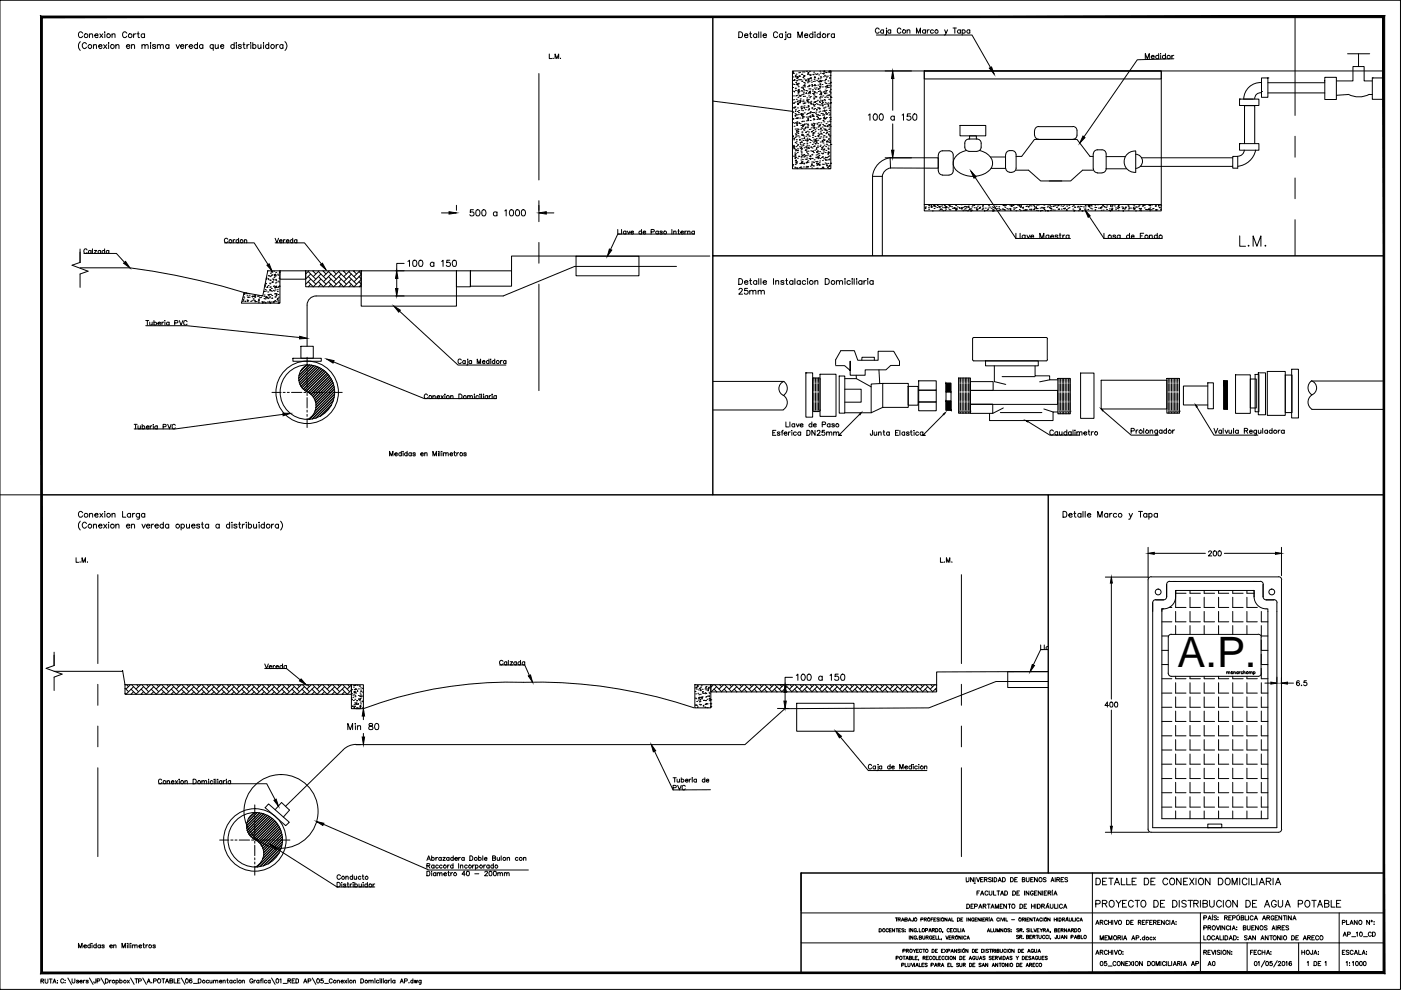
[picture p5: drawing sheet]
<svg xmlns="http://www.w3.org/2000/svg" width="297mm" height="210mm" viewBox="0 0 297 210" stroke-linecap="round" stroke-linejoin="round" font-family="sans-serif">
<defs><g id="words">
<text font-size="8.9" x="249.6" y="141.5">A.P.</text>
</g></defs>
<!-- layer: 0 -->
<g fill="none" stroke="#000" stroke-width=".21">
<path d="M114.3 15.6v22.6M116.5 11.4v1h.5M117.3 12.3v.1M117.7 12.4v-1l.4 1 .3-1v1M118.8 12.3l.1 .1M185.8 7.4h20.3l3.9 6.9M186.4 6.2a.41 .41 0 0 0-.5-.3 .41 .41 0 0 0-.3 .5 .45 .45 0 0 0 .2 .6 .45 .45 0 0 0 .6-.2M187.3 6.5a.36 .36 0 0 0-.5-.1 .36 .36 0 0 0 0 .6 .36 .36 0 0 0 .5-.1M187.3 6.3v.7M187.7 15h5.6M188 5.9v.2zM188 6.3v.9l-.3 .2"/>
<path d="M188.8 6.5a.36 .36 0 0 0-.5-.1 .36 .36 0 0 0 0 .6 .36 .36 0 0 0 .5-.1M188.8 6.3v.7M189.3 16.7v6.7M191 6.2a.39 .39 0 0 0-.4-.3 .39 .39 0 0 0-.4 .5 .46 .46 0 0 0 .2 .5 .46 .46 0 0 0 .6 0v-.1M192.3 6.5l.3-.2 .3 .1v.6M192.3 6.3v.7M194.3 7v-1.1l.4 1.1 .5-1.1v1.1M196.2 6.5a.36 .36 0 0 0-.5-.1 .36 .36 0 0 0 0 .6 .36 .36 0 0 0 .5-.1M196.2 6.3v.7M196.6 6.3v.7M197 6.3l-.2 .1-.2 .2M197.9 6.5a.36 .36 0 0 0-.5-.1 .36 .36 0 0 0 0 .6 .36 .36 0 0 0 .5-.1"/>
<path d="M200.3 6.3l.3 .7 .3-.7M200.6 7l-.2 .4h-.2M202.1 5.9h.7M202.4 5.9v1.1M203.6 6.5a.36 .36 0 0 0-.5-.1 .36 .36 0 0 0 0 .6 .36 .36 0 0 0 .5-.1M203.6 6.3v.7M204 6.5a.36 .36 0 0 1 .5-.1 .36 .36 0 0 1 0 .6 .36 .36 0 0 1-.5-.1M204 6.3v1.1M205.6 6.5a.36 .36 0 0 0-.5-.1 .36 .36 0 0 0 0 .6 .36 .36 0 0 0 .5-.1M205.6 6.3v.7M242.8 12.5v-1.1l.4 1.1 .5-1.1v1.1M244.1 12h.6a.36 .36 0 0 0-.4-.2 .36 .36 0 0 0-.3 .4 .36 .36 0 0 0 .5 .3l.2-.2"/>
<path d="M245.7 11.9a.35 .35 0 0 0-.6-.1 .35 .35 0 0 0 0 .5 .35 .35 0 0 0 .6 0M245.7 11.4v1.1M246 11.4h.1M246.1 11.7v.8M247.1 11.9a.35 .35 0 0 0-.5-.1 .35 .35 0 0 0 0 .5 .35 .35 0 0 0 .5 0M247.1 11.4v1.1M248.5 11.7v.8M248.9 12.5l-7.8 .2-11.3 16.3M248.9 11.7l-.4 .2v.1M274.6 3.6v20.9M184.1 24.4l.3-.3v1.4M185.3 24.2a.41 .41 0 0 1 .7 .2v.8a.41 .41 0 0 1-.4 .3 .41 .41 0 0 1-.4-.3l-.1-.5z"/>
<path d="M186.6 24.2l.2-.1a.7 .7 0 0 1 .5 .7 .7 .7 0 0 1-.5 .7l-.3-.3-.1-.3zM187.7 33.5h5.6M189.3 26.3v5.5M189.6 24.8a.42 .42 0 0 0-.6-.1 .42 .42 0 0 0 0 .6 .42 .42 0 0 0 .6 0M189.6 24.6v.9M191.3 24.4l.3-.3v1.4M193 24.1h-.6l-.1 .6a.48 .48 0 0 1 .7 0 .48 .48 0 0 1 0 .7 .48 .48 0 0 1-.7-.2M193.7 24.2a.41 .41 0 0 1 .7 .2v.8a.41 .41 0 0 1-.4 .3 .41 .41 0 0 1-.4-.3l-.1-.5zM205.9 36.3l9.5 14.3h11.5M274.6 28.9v4.4M274.6 37.7v4.4M17 56.8h10.5a149.1 149.1 0 0 1 24.3 5.2"/>
<path d="M17.8 53.7h5.3M18.5 53l-.2-.2a.44 .44 0 0 0-.6 .5 .44 .44 0 0 0 .7 .3l.1-.1M19.3 53.2a.31 .31 0 0 0-.4 0 .31 .31 0 0 0 0 .4 .31 .31 0 0 0 .4 0M19.3 53.1v.6M19.6 52.8v.9M20 53.1h.5l-.5 .6h.5M21.3 53.2a.31 .31 0 0 0-.4 0 .31 .31 0 0 0 0 .4 .31 .31 0 0 0 .4 0M21.3 53.1v.6M22.2 53.2a.31 .31 0 0 0-.5 0 .31 .31 0 0 0 0 .4 .31 .31 0 0 0 .5 0M22.2 52.8v.9M23.1 53.7h1.6l1.7 1.9M23.1 53.2a.31 .31 0 0 0-.5 0 .31 .31 0 0 0 0 .4 .31 .31 0 0 0 .5 0"/>
<path d="M23.1 53.1v.6M47.6 51.5h4.7M48.3 50.7a.38 .38 0 0 0-.4-.2 .38 .38 0 0 0-.3 .4v.2a.37 .37 0 0 0 .3 .4 .37 .37 0 0 0 .4-.3M49.4 50.8v.7M49.8 50.8l-.2 .1-.2 .2M50.6 51a.3 .3 0 0 0-.5-.1 .3 .3 0 0 0 0 .5 .3 .3 0 0 0 .5-.1M50.6 50.5v1M51.8 51l.2-.2 .2 .1 .1 .6M51.8 50.8v.7M52.3 51.5h1.6l2.9 4.6M58.3 50.5l.4 1 .4-1M58.3 51.5h4.6"/>
<path d="M59.3 51.1l.5-.1a.3 .3 0 0 0-.4-.1 .3 .3 0 0 0 0 .5 .3 .3 0 0 0 .4-.1M59.4 57.4h5.4v1.8h-5.5zM60.1 50.8v.7M60.5 50.8l-.3 .1-.1 .2M60.7 51.1h.6a.33 .33 0 0 0-.4-.3 .33 .33 0 0 0-.3 .4 .33 .33 0 0 0 .3 .3l.4-.2M62.1 51l-.1-.1a.31 .31 0 0 0-.5 .2 .31 .31 0 0 0 .5 .3l.1-.1M62.1 50.5v1M62.9 51.5h1.7l3.6 4.5M62.9 51a.3 .3 0 0 0-.4-.1 .3 .3 0 0 0 0 .5 .3 .3 0 0 0 .4-.1M62.9 50.8v.7M64.8 57.4h11.8v3.4h-11.8zM76.6 57.4h20.2v7.5h-20.2z"/>
<path d="M83.9 57.4h1.8M84.1 59v2.2M85.7 55.9h-1.6v1.5M86.5 55.4l.3-.2v1.3M87.7 55.2a.66 .66 0 0 1 .7 .5 .66 .66 0 0 1-.4 .8h-.1a.87 .87 0 0 1-.2-1.3zM88.9 55.2a.66 .66 0 0 1 .8 .5 .66 .66 0 0 1-.4 .8h-.1a.87 .87 0 0 1-.3-1.3zM92 55.8a.43 .43 0 0 0-.6-.1 .43 .43 0 0 0 0 .7 .43 .43 0 0 0 .6-.1M92 55.6v.9M93.6 45.1h1.6M93.6 55.4l.3-.2v1.3M95.4 55.2h-.7v.5a.47 .47 0 0 1 .7 0 .47 .47 0 0 1-.1 .7 .47 .47 0 0 1-.7-.2M96.1 55.2h.3a.75 .75 0 0 1 0 1.3l-.3-.1-.2-.5z"/>
<path d="M96.8 57.4h2.9v3.4h-2.9zM96.8 43.5v1.1M99.7 57.4h8.8v3.3h-8.8zM100.4 44.5h-.7v.6a.46 .46 0 0 1 .7 0 .46 .46 0 0 1-.1 .7 .46 .46 0 0 1-.7-.3M101 44.5a.4 .4 0 0 1 .7 .2v.8l-.1 .2-.3 .1a.83 .83 0 0 1-.3-1.3zM102.3 44.5a.4 .4 0 0 1 .7 .2v.8l-.2 .2-.3 .1a.83 .83 0 0 1-.2-1.3zM105.4 45.1a.43 .43 0 0 0-.7-.1 .43 .43 0 0 0 0 .7 .43 .43 0 0 0 .7-.1M105.4 44.9v.9M107 44.7l.3-.2v1.3M108.2 44.5a.41 .41 0 0 1 .6 .2l.1 .4a.53 .53 0 0 1-.5 .7l-.2-.1-.2-.5zM109.5 44.5a.41 .41 0 0 1 .6 .2l.1 .4a.53 .53 0 0 1-.6 .7l-.1-.1-.2-.5zM110.7 44.5a.4 .4 0 0 1 .6 .2v.8l-.1 .2-.3 .1a.83 .83 0 0 1-.2-1.3z"/>
<path d="M114.3 42.6v4.4M114.3 51.4v4.4M115.8 45.1h1.6M122.1 54.3h13.4v4.2h-13.4zM131 48.7v.9h.5M131.8 48.7v.9M132.7 49.1a.31 .31 0 0 0-.4 0 .31 .31 0 0 0 0 .4 .31 .31 0 0 0 .4 0M132.7 49v.6M133 49l.3 .6 .3-.6M133.8 49.2h.5a.31 .31 0 0 0-.4-.2 .31 .31 0 0 0-.1 .5l.2 .1 .3-.1M136 49.1a.31 .31 0 0 0-.4 0 .31 .31 0 0 0 0 .4 .31 .31 0 0 0 .4 0M136 48.7v.9"/>
<path d="M136.4 49.2h.5a.31 .31 0 0 0-.4-.2 .31 .31 0 0 0-.1 .5l.2 .1 .3-.1M138 49.2l.7-.1v-.4h-.7v.9M139.6 49.1a.31 .31 0 0 0-.5 0 .31 .31 0 0 0 0 .4 .31 .31 0 0 0 .5 0M139.6 49v.6M140.4 49.1l-.4-.1v.2l.4 .1v.2l-.1 .1-.4-.1M142.5 48.7v.9M142.8 49.2l.2-.2h.3v.6M142.8 49v.6M143.4 56.5h-21.6l-15.1 6.3h-39.7M143.7 49h.3M143.8 48.7v.8l.3 .1M144.4 49.2h.5a.31 .31 0 0 0-.4-.2 .31 .31 0 0 0-.1 .5l.2 .1 .3-.1"/>
<path d="M145.2 49v.6M145.5 49l-.3 .2M145.8 49.2l.2-.2h.3v.6M145.8 49v.6M147.2 49v.6h-16.2l-1.5 3.3M147.2 49.1a.32 .32 0 0 0-.5 .1 .32 .32 0 0 0 .3 .4l.2-.1M150.5 54.3h-42v3.1M215.4 49.5v1.1h.6M216.3 49.5v1.1M217.3 50a.35 .35 0 0 0-.5 0 .35 .35 0 0 0 0 .5 .35 .35 0 0 0 .5-.1M217.3 49.8v.8M217.7 49.8l.3 .8 .4-.8"/>
<path d="M218.6 50.2h.6l-.1-.2a.34 .34 0 0 0-.5 0 .34 .34 0 0 0 .1 .5 .34 .34 0 0 0 .5-.1M220.5 50.6v-1.1l.4 1.1 .4-1.1v1.1M222.4 50a.35 .35 0 0 0-.5 0 .35 .35 0 0 0 0 .5 .35 .35 0 0 0 .5-.1M222.4 49.8v.8M222.8 50.2h.6v-.1a.35 .35 0 0 0-.5-.1 .35 .35 0 0 0 0 .5 .35 .35 0 0 0 .5-.1M224.3 50l-.2-.2-.4 .1v.2l.5 .2 .1 .1-.2 .2-.4-.2M224.6 49.8h.4M224.7 49.5v.8l.3 .3M225.3 49.8v.8M225.8 49.8l-.3 .1-.2 .3M226.7 50a.35 .35 0 0 0-.6 0 .35 .35 0 0 0 0 .5 .35 .35 0 0 0 .6-.1M226.7 49.8v.8"/>
<path d="M230.2 44.7l3.9 5.9h12.3M234.1 49.5v1.1h.6M236.5 50v-.1h-.5v.2l.5 .2v.1l-.2 .2-.3-.2M237.5 50a.35 .35 0 0 0-.5 0 .35 .35 0 0 0 0 .5 .35 .35 0 0 0 .5-.1M237.5 49.8v.8M239.5 50a.35 .35 0 0 0-.5 0 .35 .35 0 0 0 0 .5 .35 .35 0 0 0 .5-.1M239.5 49.5v1.1M239.9 50.2h.6l-.1-.2a.34 .34 0 0 0-.5 0 .34 .34 0 0 0 .1 .5 .34 .34 0 0 0 .5-.1M241.8 50h.4M242.5 49.5h-.7v1.1M243.7 50.1l.3-.3 .3 .1v.7M243.7 49.8v.8"/>
<path d="M245.4 50a.35 .35 0 0 0-.6 0 .35 .35 0 0 0 0 .5 .35 .35 0 0 0 .6-.1M245.4 49.5v1.1M262.8 50v2.2h1.3M264.7 52v.2l.1-.1M265.7 52.2v-2.2l.8 2.2 .8-2.2v2.2M268.3 52l-.1 .1 .1 .1 .1-.1M274.6 46.6v7.6M30.9 69.1h8.8l23.8 2.5M30.9 68h.6M31.2 68v.9M31.7 68.3l.1 .6 .5-.1M32.3 68.3v.6"/>
<path d="M32.6 68.4a.31 .31 0 0 1 .5 0 .31 .31 0 0 1 0 .4 .31 .31 0 0 1-.5 0M32.6 68v.9M33.5 68.6l.5-.1a.31 .31 0 0 0-.4-.1 .31 .31 0 0 0 0 .5 .31 .31 0 0 0 .4-.1M34.3 68.3v.6M34.7 68.3l-.4 .3M34.9 68h.1M35 68.3v.6M35.9 68.4a.31 .31 0 0 0-.5 0 .31 .31 0 0 0 0 .4 .31 .31 0 0 0 .5 0M35.9 68.3v.6M37 68.5l.7-.1v-.4h-.7v.9M38 68l.4 .9 .4-.9M39.7 68.2a.41 .41 0 0 0-.6 0 .41 .41 0 0 0 0 .6 .41 .41 0 0 0 .6-.1"/>
<path d="M51.8 62l3.9 .8 1.1-5.4h2.6v6.9h-8.2zM62.1 76h6v.6h-6zM63.4 79.6l2.2-2.2-2.2 2.2M63.8 73.4h2.6v2.6h-2.6zM64.9 77.4l-1.1 1.3M65 77.4l-1.3 1.3M65.1 64.7v8.7M65.1 75.7v2M65.1 78.1v.5M65.1 79v.4M65.1 79.9v2.2M65.2 77.3a3.3 3.3 0 0 0-1.9 3.3 3.3 3.3 0 0 0 2.4 2.8 3.2 3.2 0 0 1-.5 5.5"/>
<path d="M66.1 77.4l-2.8 2.8 2.8-2.8M66.5 77.5l-3.1 3.2M67 77.7l-3.5 3.5M67 62.8a1.93 1.93 0 0 0-1.9 1.9M67.4 77.8l-3.8 3.7M67.7 77.9l-3.9 4 4-4M68.1 78.2l-4.1 4M68.5 78.4l-4.2 4.1M68.7 78.6l-4.1 4.2M68.8 78.6l-4.2 4.2M69 78.8l-4.1 4.2M69.3 79.1l-4 4.1h.5"/>
<path d="M69.6 79.4l-4 4 4-4M69.8 79.7l-3.9 3.9M70.7 76.7l19.3 7.8h15.2v-.6M84.7 66l12.4 11.4h10.2M97.8 76.3a.4 .4 0 0 0-.6 0 .4 .4 0 0 0 0 .6 .4 .4 0 0 0 .5 0l.1-.1M98.6 76.6a.3 .3 0 0 0-.4-.1 .3 .3 0 0 0 0 .5 .3 .3 0 0 0 .4-.1M98.6 76.4v.7M99.1 76.2h.1M99.2 76.4v.8l-.2 .2M100 76.6a.32 .32 0 0 0-.5-.1 .32 .32 0 0 0 0 .5 .32 .32 0 0 0 .5-.1M100 76.4v.7M101.2 77.1v-1l.4 1 .3-1v1"/>
<path d="M102.3 76.7l.5-.1a.3 .3 0 0 0-.4 0 .3 .3 0 0 0 0 .4 .3 .3 0 0 0 .4-.1M103.7 76.6a.3 .3 0 0 0-.5-.1 .3 .3 0 0 0 0 .5 .3 .3 0 0 0 .5-.1M103.7 76.1v1M104 76.2h.1M104.1 76.4v.7M104.9 76.6a.31 .31 0 0 0-.5 0 .31 .31 0 0 0 .1 .5h.2l.2-.2M104.9 76.1v1M106.1 76.4v.7M106.5 76.4l-.4 .3M107.3 76.6a.3 .3 0 0 0-.5-.1 .3 .3 0 0 0 0 .5 .3 .3 0 0 0 .5-.1M107.3 76.4v.7M114.3 60.3v22.5"/>
<path d="M28.4 90h.7M28.7 90v.9M29.3 90.3v.6h.2l.3-.2M29.8 90.3v.6M30.1 90.4a.31 .31 0 0 1 .5 0 .31 .31 0 0 1 0 .5 .31 .31 0 0 1-.5-.1M30.1 90v.9M31 90.6h.6a.31 .31 0 0 0-.5-.3 .31 .31 0 0 0 0 .5l.1 .1 .4-.1M31.8 90.3v.6M32.2 90.3l-.4 .3M32.5 90h.1M32.5 90.3v.6M33.4 90.4a.31 .31 0 0 0-.5 0 .31 .31 0 0 0 0 .5 .31 .31 0 0 0 .5-.1"/>
<path d="M33.4 90.3v.6M34.6 90.5l.5-.1 .1-.3-.6-.1v.9M35.6 90l.3 .9 .4-.9M37.2 90.2l-.1-.1a.42 .42 0 0 0-.6 .4 .42 .42 0 0 0 .6 .3l.1-.1M57.7 83.2h1.9M60 87.9l-22.8 3h-8.8M60 83.2h.5M60.9 83.2h.4M61.8 83.2h2.2M64.4 83.2h.5M65.1 82.5v.5M65.1 83.4v.5"/>
<path d="M65.1 84.3v2.2M65.1 87v.4M65.1 87.9v.4M65.1 88.7v1.9M66.2 83.2h2.2M66.8 87.2l4.2-4.2-4.2 4.2M67 85.9l3.9-3.9-3.9 3.9M68.9 83.2h.4M69.7 83.2h.5M70.1 80l-3.9 3.9M70.1 80.1l-3.9 3.8M70.3 80.4l-3.9 3.9"/>
<path d="M70.3 85.9l-2.4 2.3M70.4 80.7l-3.8 3.9M70.6 81.1l-3.8 3.9M70.6 83.2h2M70.7 84.9l-3.8 3.8M70.7 81.5l-3.8 3.9M70.9 84.2l-4.7 4.6 4.7-4.6M70.9 82.5l-4 4M71 83.5l-5.4 5.4M82.6 96.7v-1l.4 1 .3-1v1M83.7 96.3h.5v-.3a.33 .33 0 0 0-.5 .3 .33 .33 0 0 0 .5 .3v-.1M85.1 96.2a.3 .3 0 0 0-.5-.1 .3 .3 0 0 0 0 .4 .3 .3 0 0 0 .5 0"/>
<path d="M85.1 95.7v1M85.4 95.7h.1M85.5 96v.7M86.3 96.2l-.1-.2a.33 .33 0 0 0-.4 .3 .33 .33 0 0 0 .4 .3l.1-.1M86.3 95.7v1M87.2 96.2a.3 .3 0 0 0-.4-.1 .3 .3 0 0 0 0 .4 .3 .3 0 0 0 .4 0M87.2 96v.7M88.1 96.2l-.2-.2h-.3v.2l.5 .3-.2 .2-.4-.2M89.2 96.3l.5-.1a.3 .3 0 0 0-.4-.1 .3 .3 0 0 0 0 .5 .3 .3 0 0 0 .4-.1M90 96.2l.3-.2h.2l.1 .7M90 96v.7M90.6 83.8l-.2-.3a.45 .45 0 0 0-.5 .6 .45 .45 0 0 0 .7 .3v-.1"/>
<path d="M91.8 84.1l.2-.2h.2l.1 .6M91.8 96.7v-1l.4 1 .3-1v1M91.8 83.9v.6M92.7 84.2h.5v-.2a.31 .31 0 0 0-.5 0 .31 .31 0 0 0 .1 .4 .31 .31 0 0 0 .4 0M92.9 95.7h.1M93 96v.7M93.3 95.7v1M93.5 83.9l.5 .6M93.6 95.7h.1M93.7 96v.7M94 96.2l.2-.2h.3v.7M94 83.9l-.5 .6"/>
<path d="M94 96v.7M94.3 83.5v.2zM94.3 83.9v.6M94.5 96.2l.2-.2h.3v.7M95.4 96.3h.6a.33 .33 0 0 0-.4-.3 .33 .33 0 0 0-.3 .3 .33 .33 0 0 0 .3 .4l.4-.2M95.5 84.1l.3-.2h.2l.1 .6M95.5 83.9v.6M96.2 96h.4M96.4 95.7v.7l.2 .3M96.9 96v.7M97.2 96l-.3 .3M97.3 83.5h.3a.51 .51 0 0 1 .4 .5 .51 .51 0 0 1-.4 .5h-.3z"/>
<path d="M98.8 96.2l-.1-.2h-.3v.2l.4 .3-.1 .2-.4-.2M99.1 84.1l.3-.2h.2l.1 .6M99.1 83.9v.6M99.7 84.1l.2-.2h.2l.1 .6M100.6 83.5v.2zM100.6 83.9v.6M101.5 84a.32 .32 0 0 0-.6 .1 .32 .32 0 0 0 .4 .4l.2-.1M101.8 83.5v.2zM101.8 83.9v.6M102.1 83.5v1M102.5 83.5v.2zM102.5 83.9v.6"/>
<path d="M103.4 84a.31 .31 0 0 0-.5 0 .31 .31 0 0 0 0 .4 .31 .31 0 0 0 .5 0M103.4 83.9v.6M103.7 83.9v.6M104.1 83.9h-.3l-.1 .3M104.4 83.5v.2zM104.4 83.9v.6M105.2 84a.31 .31 0 0 0-.4 0 .31 .31 0 0 0 0 .4 .31 .31 0 0 0 .4 0M163.8 91.8h.5M164.5 91.2h-.7v1.1h.7M165.4 91.8l-.1-.2h-.5v.2l.6 .3-.3 .2-.3-.2M165.7 91.6h.3M166.1 91.2l-.3 .3v.8"/>
<path d="M166.2 91.9h.7a.34 .34 0 0 0-.5-.2 .34 .34 0 0 0 0 .6 .34 .34 0 0 0 .5-.2M166.6 89.5v1h.6M167.2 91.6v.7M167.5 89.5v1M167.6 91.6h-.3l-.1 .3M167.8 91.3h.1zM167.9 91.6v.7M168.5 90a.34 .34 0 0 0-.5-.1 .34 .34 0 0 0 0 .5 .34 .34 0 0 0 .5 0M168.5 89.8v.7M168.8 89.8l.3 .7 .3-.7M168.8 91.8a.33 .33 0 0 0-.5-.1 .33 .33 0 0 0 0 .5 .33 .33 0 0 0 .5-.1M169.6 90.1h.7a.35 .35 0 0 0-.5-.2 .35 .35 0 0 0-.2 .5 .35 .35 0 0 0 .5 .1l.2-.1"/>
<path d="M169.8 91.8a.35 .35 0 0 0-.6-.1 .35 .35 0 0 0 0 .5 .35 .35 0 0 0 .6-.1M169.8 91.6v.7M171.1 91.2h.3a.57 .57 0 0 1 .4 .6 .57 .57 0 0 1-.4 .5h-.3zM172.1 90a.35 .35 0 0 0-.5-.1 .35 .35 0 0 0 0 .5 .35 .35 0 0 0 .5 0M172.1 89.5v1M172.5 90.1h.6v-.1a.33 .33 0 0 0-.5 0 .33 .33 0 0 0 0 .5 .33 .33 0 0 0 .5-.1M172.8 91.2v1.1l-.7-1.1v1.1M173.3 91.5l.2-.3 .3 .1 .1 .2-.7 .8h.7M174.3 90l.7-.1v-.3l-.7-.1v1M174.8 91.2h-.5v.5a.36 .36 0 0 1 .5 0 .36 .36 0 0 1 0 .5 .36 .36 0 0 1-.6-.1M175.3 91.8l.2-.2h.2l.1 .7M175.3 91.6v.7"/>
<path d="M175.8 91.8l.1-.2h.4l.1 .7M176 90a.34 .34 0 0 0-.5-.1 .34 .34 0 0 0 0 .5 .34 .34 0 0 0 .5 0M176 89.8v.7M176.7 91.8l.3-.2h.2l.1 .7M176.7 91.6v.7M176.9 90l-.5-.1 .1 .2 .4 .1v.2l-.2 .1-.3-.1M182.2 87.9l-4.4 4.4h.6h-.6l-.1-.7-.4 .2M185 91.2v1l-.4 .1-.1-.3M185.3 91.6l.1 .7h.2l.3-.2M185.9 91.6v.7M186.3 91.8l.2-.2h.3v.7M186.3 91.6v.7"/>
<path d="M187.2 91.6h.4M187.4 91.2v.9l.2 .2M188.6 91.8a.33 .33 0 0 0-.5-.1 .33 .33 0 0 0 0 .5 .33 .33 0 0 0 .5-.1M188.6 91.6v.7M189.9 91.8h.3M190.5 91.2h-.6v1.1h.6M190.8 91.2v1.1M191.8 91.8a.33 .33 0 0 0-.5-.1 .33 .33 0 0 0 0 .5 .33 .33 0 0 0 .5-.1M191.8 91.6v.7M192.7 91.8l-.2-.2-.3 .2 .5 .2v.3h-.3l-.2-.2M193 91.6h.4M193.2 91.2v.9l.2 .2"/>
<path d="M193.8 91.3h.1M193.8 91.6v.7M194.7 91.8a.33 .33 0 0 0-.5-.1 .33 .33 0 0 0 0 .5 .33 .33 0 0 0 .5-.1M195.7 91.8a.33 .33 0 0 0-.5-.1 .33 .33 0 0 0 0 .5 .33 .33 0 0 0 .5-.1M200.1 87.9l-4.4 4.4h.4h-.4v-.7M217.9 89.4l4.7 2.9h6.3M223.4 91.4a.39 .39 0 0 0-.5-.2 .39 .39 0 0 0-.3 .4 .45 .45 0 0 0 .1 .5 .45 .45 0 0 0 .6 0l.1-.1M224.2 91.7a.34 .34 0 0 0-.4-.1 .34 .34 0 0 0 0 .5 .34 .34 0 0 0 .4 0M224.2 91.5v.8M224.6 91.5l.1 .8 .5-.3M225.2 91.5v.8M226.2 91.7a.35 .35 0 0 0-.5-.1 .35 .35 0 0 0 0 .5 .35 .35 0 0 0 .5 0"/>
<path d="M226.2 91.2v1.1M227.1 91.7a.34 .34 0 0 0-.5-.1 .34 .34 0 0 0 0 .5 .34 .34 0 0 0 .5 0M227.1 91.5v.8M227.5 91.2v1.1M227.9 91.2v.1zM227.9 91.5v.8M228.3 91.8l.3-.3 .2 .1 .1 .7M228.3 91.5v.8M228.9 91.8l.2-.3 .3 .1v.7M229.8 91.8h.6l-.1-.2a.35 .35 0 0 0-.5 .1 .35 .35 0 0 0 .1 .5 .35 .35 0 0 0 .5-.1M230.7 91.5h.4M230.8 91.2v.8l.3 .3"/>
<path d="M231.4 91.5v.8M231.8 91.5l-.2 .1-.2 .2M233.8 87.1l6 5.2h5.8M239.8 91.4l.6-.1v-.4l-.6-.1v1.1M240.9 91.2v.7M241.3 91.2l-.4 .3M242.5 90.8v1.1M243.8 91.4l.5-.2 .1 .7M243.8 91.2v.7M245.4 91.2v.9l-.2 .2-.3-.1M245.4 91.3a.34 .34 0 0 0-.5 0 .34 .34 0 0 0 0 .5 .34 .34 0 0 0 .5 0M246.4 91.3a.35 .35 0 0 0-.5 0 .35 .35 0 0 0 0 .5 .35 .35 0 0 0 .5 0"/>
<path d="M246.4 91.2v.7M247.3 91.3a.34 .34 0 0 0-.5 0 .34 .34 0 0 0 0 .5 .34 .34 0 0 0 .5 0M247.3 90.8v1.1M248.6 91.2v.7M249 91.2l-.4 .3M253.7 86.3l3.7 6h9.3M257.4 90.8l.4 1.1 .4-1.1M259 91.3a.34 .34 0 0 0-.5 0 .34 .34 0 0 0 0 .5 .34 .34 0 0 0 .5 0M259 91.2v.7M259.3 90.8v1.1M259.8 91.2l.3 .7 .2-.7M260.6 91.2v.6l.5-.1"/>
<path d="M261.1 91.2v.7M261.5 90.8v1.1M262.6 91.3a.35 .35 0 0 0-.6 0 .35 .35 0 0 0 0 .5 .35 .35 0 0 0 .6 0M262.6 91.2v.7M263.8 91.3h.7v-.3l-.2-.2h-.5v1.1M264.2 91.3l.3 .6M264.9 91.5h.6a.3 .3 0 0 0-.3-.3 .3 .3 0 0 0-.3 .3l.2 .4 .4-.1M266.4 91.2v.9l-.4 .1M266.4 91.3a.34 .34 0 0 0-.5 0 .34 .34 0 0 0 0 .5 .34 .34 0 0 0 .5 0M266.8 91.2v.6l.5-.1M267.3 91.2v.7M267.7 90.8v1.1"/>
<path d="M268.7 91.3a.34 .34 0 0 0-.5 0 .34 .34 0 0 0 0 .5 .34 .34 0 0 0 .5 0M268.7 91.2v.7M269.7 91.3a.35 .35 0 0 0-.5 0 .35 .35 0 0 0 0 .5 .35 .35 0 0 0 .5 0M269.7 90.8v1.1M271 91.2v.7M271.4 91.2h-.3l-.1 .3M272.3 91.3a.35 .35 0 0 0-.5 0 .35 .35 0 0 0 0 .5 .35 .35 0 0 0 .5 0M272.3 91.2v.7M16.1 118.3v.9h.6M17 119.1v.1M17.4 119.2v-.9l.3 .9 .4-.9v.9M18.5 119.1l.1 .1"/>
<path d="M199.4 118.3v.9h.6M200.2 119.1l.1 .1M200.7 119.2v-.9l.3 .9 .4-.9v.9M201.8 119.1v.1M243.4 116v6.5M244.7 117.3h10.9M256.2 117.1l.3-.3 .4 .2-.7 .9h.7M257.3 117l.2-.2a.51 .51 0 0 1 .4 .6 .51 .51 0 0 1-.5 .4zM258.4 116.9a.5 .5 0 0 1 .6 .4 .5 .5 0 0 1-.6 .5l-.2-.4zM259.6 117.3h10.8M271.7 116v6.1M20.7 121.8v18.9"/>
<path d="M203.8 121.8v18.9M220.6 136.8v.9h.6M221.4 136.8v.9M222.2 137.1a.33 .33 0 0 0-.4 .3 .33 .33 0 0 0 .4 .3h-1.6l-1.5 3.3M234.4 122.4h9.1M235.6 123.6v24.6M11.5 142.3h14.5v-.1l.5 3M20.7 145.1v4.4M20.7 153.9v4.4M26.5 145.2h48v2h-48zM56.1 141.7h4.6l3 2.5M56.1 140.8l.4 .9 .4-.9"/>
<path d="M57.1 141.4l.5-.1a.31 .31 0 0 0-.4-.1 .31 .31 0 0 0-.1 .4l.2 .1 .3-.1M57.9 141.1v.6M58.3 141.1l-.4 .3M58.5 141.4l.6-.1a.31 .31 0 0 0-.5-.1 .31 .31 0 0 0-.1 .4l.2 .1 .4-.1M59.9 141.2a.32 .32 0 0 0-.5 .1 .32 .32 0 0 0 .3 .4l.2-.1M59.9 140.8v.9M60.7 141.2a.31 .31 0 0 0-.4 0 .31 .31 0 0 0 0 .5 .31 .31 0 0 0 .4-.1M60.7 141.1v.6M73.7 154.7v-1.3l.6 1.3 .5-1.3v1.3M74.5 145.2h2.5v5.1h-2.5zM75.4 153.4v.1zM75.4 153.9v.8"/>
<path d="M75.4 150.3h1.1M75.4 157.9h1.1M75.5 157.8l-1.5 .3-1.2 .8-12.3 12.1M75.8 154.1l.2-.2h.4l.1 .8M75.8 153.9v.8M77 151.8v.8M77 155.5v.8M78.3 153.5v.4l.6 .1 .2 .3a.44 .44 0 0 1-.5 .4 .44 .44 0 0 1-.4-.4l.2-.3 .6-.1v-.3a.44 .44 0 0 0-.7-.1zM79.6 153.5a.41 .41 0 0 1 .7 .1v.4a.53 .53 0 0 1-.5 .7h-.2l-.2-.6zM105.9 141h5.4l.9 2.2M106.6 140.2a.38 .38 0 0 0-.4-.2 .38 .38 0 0 0-.3 .3v.3a.37 .37 0 0 0 .3 .4 .37 .37 0 0 0 .4-.3M107.4 140.5v-.2a.31 .31 0 0 0-.5 .3 .31 .31 0 0 0 .5 .3v-.1"/>
<path d="M107.4 140.3v.7M107.8 140v1M108.2 140.3h.5l-.5 .7h.5M109.5 140.5l-.1-.2a.31 .31 0 0 0-.5 .3 .31 .31 0 0 0 .5 .3l.1-.1M109.5 140.3v.7M110.4 140.5a.3 .3 0 0 0-.5-.1 .3 .3 0 0 0 0 .5 .3 .3 0 0 0 .5-.1M110.4 140v1M111.3 140.5a.3 .3 0 0 0-.5-.1 .3 .3 0 0 0 0 .5 .3 .3 0 0 0 .5-.1M111.3 140.3v.7M138.8 159.3l3.9 8.2 7.9-.1M147.2 150.1a104.7 104.7 0 0 0-36.2-5.4 88.9 88.9 0 0 0-34 5.6M147.3 145.2h3.4v4.9h-3.4z"/>
<path d="M150.7 145.2h47.9v1.5h-47.9zM164.8 150.2h2.4M164.8 145.2h2.4M166.5 146.8v1.8M168 143.6h-1.5v1.6M168.8 143.2l.4-.3v1.3M168.9 149.1h12.2v5.9h-12.2zM170.1 143a.37 .37 0 0 1 .5 .2l.1 .5-.2 .5a.65 .65 0 0 1-.7-.4 .65 .65 0 0 1 .3-.8zM171.3 143a.4 .4 0 0 1 .6 .2v.8l-.1 .2h-.3a.83 .83 0 0 1-.2-1.2zM174.3 143.6a.43 .43 0 0 0-.6-.1 .43 .43 0 0 0 0 .6 .43 .43 0 0 0 .6 0M174.3 143.4v.8M176 143.2l.3-.3v1.3"/>
<path d="M177.7 142.9h-.6l-.1 .6a.47 .47 0 0 1 .7 0 .47 .47 0 0 1-.1 .7 .47 .47 0 0 1-.6-.2M178.2 156.3l5.9 7.1h12.4M178.4 143a.41 .41 0 0 1 .7 .2v.3a.55 .55 0 0 1-.5 .7h-.2l-.2-.5zM203.8 145.1v4.4M203.8 153.9v4.4M222.2 142.4l-23.6 .1v2.7M222.2 144.5h-11l-14.3 5.6-30.5 .2-8.5 7.6h-82.4M222.2 142.4h-8.5v3.4h8.5M235 149.6h-.7l.5-.7v1M235.4 148.9a.52 .52 0 0 1 .6 .4 .52 .52 0 0 1-.3 .6l-.4-.2zM235.6 150.6v24.6M236.4 148.9a.52 .52 0 0 1 .7 .4 .52 .52 0 0 1-.4 .6h-.3l-.1-.4z"/>
<path d="M268.2 144.8h1.3M270.7 143.6v1M271.7 143.6v1M273 144.8h1.2M275.5 144.5l-.1-.1a.47 .47 0 0 0-.5 .4 .47 .47 0 0 0 .5 .5 .33 .33 0 0 0 0-.6 .33 .33 0 0 0-.5 .3M275.9 145.3v.1l.1-.1M277 144.3h-.5l-.1 .5a.38 .38 0 0 1 .6-.1 .38 .38 0 0 1 0 .6 .38 .38 0 0 1-.6-.1M20.7 162.8v18.8M33.6 166.2h23l1.7 3.4M34.3 165.4a.4 .4 0 0 0-.6 0 .4 .4 0 0 0 0 .5 .4 .4 0 0 0 .5 .1l.1-.1M35.4 165.7l.4-.2 .1 .7M35.4 165.5v.7"/>
<path d="M36.3 165.8l.6-.1a.3 .3 0 0 0-.5-.1 .3 .3 0 0 0 0 .5 .3 .3 0 0 0 .5-.1M37.2 165.5l.5 .7M37.7 165.5l-.5 .7M37.9 165.2h.2zM38 165.5v.7M39.2 165.7l.4-.2 .1 .7M39.2 165.5v.7M40.9 165.2h.4a.51 .51 0 0 1 .3 .5 .51 .51 0 0 1-.3 .5h-.4zM42.8 165.7l.4-.2 .1 .7M42.8 165.5v.7M43.3 165.7l.4-.2 .1 .7M44.2 165.2h.1"/>
<path d="M44.2 165.5v.7M45.1 165.7a.3 .3 0 0 0-.4-.1 .3 .3 0 0 0 0 .5 .3 .3 0 0 0 .4-.1M45.4 165.2h.1M45.4 165.5v.7M45.8 165.2v1M46.1 165.2h.1M46.2 165.5v.7M46.6 178.1h1.9M47 165.7a.31 .31 0 0 0-.4 0 .31 .31 0 0 0 .1 .4l.2 .1 .1-.2M47 165.5v.7M47.4 165.5v.7M47.8 165.5l-.4 .3"/>
<path d="M48 165.2h.1M48 165.5v.7M48.9 165.7a.3 .3 0 0 0-.5-.1 .3 .3 0 0 0 0 .5 .3 .3 0 0 0 .5-.1M48.9 165.5v.7M48.9 178.1h.5M49.8 178.1h.4M50.7 178.1h2.2M53 177.1l4-4-4 4.1M53.3 178.1h.5M53.8 177.9l4.2-4.1-4.2 4.1M53.9 172.4l-1.2 1.2M53.9 172.4l-1.3 1.2"/>
<path d="M54 170.7v1.9M54 173v.5M54 173.9v.5M54 174.8v2.2M54 177.5v.4M54 178.3v.5M54 179.2v2.2M54.1 172.2a3.2 3.2 0 0 0-1.8 2.9 3.2 3.2 0 0 0 1.8 2.9 3.2 3.2 0 0 1 1.8 2.9 3.2 3.2 0 0 1-1.8 2.9M54.2 178.1h.5M54.5 172.3l-2.2 2.2M55 172.4l-2.8 2.7 2.8-2.7M55.1 178.1h2.2"/>
<path d="M55.3 179.1l3.9-3.8-3.9 3.9M55.5 172.4l-3.2 3.2 3.2-3.2M55.9 172.6l-3.5 3.5 3.5-3.5M56.3 172.7l-3.8 3.8M56.7 172.9l-4 3.9M56.9 170.4l4.4 3.9-.7 .8-4.4-3.8zM57.4 173.3l-4.2 4.1M57.7 173.5l-4.2 4.2 4.2-4.2M57.8 178.1h.4M58.3 174l-4.1 4.1M58.3 171.7l1.4-1.5 1.7 1.6-1.3 1.4M58.5 174.3l-4 4 4-4"/>
<path d="M58.6 179.9l12.9 8.2h8M58.7 178.1h.4M58.8 174.6l-4 4M59 174.9l-3.9 3.9 3.9-3.8M59.4 175.7l-3.9 3.8 3.9-3.8M59.5 176l-3.8 3.9 3.8-3.8M59.5 178.1h2M59.6 179.8l-3.8 3.8M59.6 179.8l-3.7 3.8M59.6 176.5l-3.8 3.8 3.8-3.8M59.8 176.9l-3.9 3.9M59.9 177.4l-4 4"/>
<path d="M59.9 178.4l-5.4 5.4M68.6 174.8l22.3 9.7h21.1M142.7 167l.6-.1v-.3l-.6-.1v1M142.7 164.9h.7M143 164.9v.9M143.6 165.2v.6h.2l.3-.1M143.7 166.5l.4 1 .3-1M144.1 165.2v.6M144.4 165.3a.31 .31 0 0 1 .5 0 .31 .31 0 0 1 0 .4 .31 .31 0 0 1-.5 0M144.4 164.9v.9M145.3 165.5h.6l-.1-.2a.32 .32 0 0 0-.5 .1 .32 .32 0 0 0 .4 .4l.2-.1M145.3 166.7a.39 .39 0 0 0-.5-.1 .39 .39 0 0 0-.2 .5 .35 .35 0 0 0 .3 .4 .35 .35 0 0 0 .4-.3"/>
<path d="M146.1 165.2v.6M146.5 165.2h-.2l-.2 .3M146.7 164.9h.1M146.8 165.2v.6M147.7 165.3a.31 .31 0 0 0-.5 0 .31 .31 0 0 0 0 .4 .31 .31 0 0 0 .5 0M147.7 165.2v.6M149.4 165.3a.31 .31 0 0 0-.4 0 .31 .31 0 0 0 0 .4 .31 .31 0 0 0 .4 0M149.4 164.9v.9M149.7 165.5h.6l-.1-.2a.31 .31 0 0 0-.4 0 .31 .31 0 0 0 0 .5 .31 .31 0 0 0 .5-.1M184.8 162.3l-.1-.1a.45 .45 0 0 0-.6 .2 .45 .45 0 0 0 .2 .6h.3l.2-.2M185.6 162.5a.31 .31 0 0 0-.4 0 .31 .31 0 0 0 0 .5 .31 .31 0 0 0 .4-.1M185.6 162.4v.6"/>
<path d="M186.1 162.1h.1M186.2 162.4l-.1 .9-.2 .1M186.9 162.5a.31 .31 0 0 0-.4 0 .31 .31 0 0 0 0 .5 .31 .31 0 0 0 .4-.1M186.9 162.4v.6M188.7 162.5a.31 .31 0 0 0-.4 0 .31 .31 0 0 0 0 .5 .31 .31 0 0 0 .4-.1M188.7 162.1v.9M189.1 162.7h.5a.33 .33 0 0 0-.5-.2 .33 .33 0 0 0 0 .5 .33 .33 0 0 0 .5-.1M190.8 163v-.9l.3 .9 .4-.9v.9M191.9 162.7h.5a.33 .33 0 0 0-.5-.2 .33 .33 0 0 0 0 .5 .33 .33 0 0 0 .5-.1M193.3 162.5a.31 .31 0 0 0-.5 0 .31 .31 0 0 0 0 .5 .31 .31 0 0 0 .5-.1M193.3 162.1v.9M193.5 162.1h.2z"/>
<path d="M193.6 162.4v.6M194.5 162.5a.31 .31 0 0 0-.5 0 .31 .31 0 0 0 0 .5 .31 .31 0 0 0 .5-.1M194.8 162.1h.1M194.8 162.4v.6M196 162.6l.5-.2v.6M196 162.4v.6M203.8 162.8v18.8M234.4 176.5h9.2M19.1 200v1M19.5 200h.1M20.4 200v1M27 200h.1"/>
<path d="M27.3 200v1M30.4 200v.8l.2 .2M54 181.9v.4M54 182.8v.4M54 183.7v1.9M55.1 183.7l4.7-4.6-4.6 4.6M55.7 182.1l4.2-4.2-4.2 4.2M59.2 180.8l-2.4 2.4M71.5 187.1h.3a.51 .51 0 0 1 .3 .5 .51 .51 0 0 1-.3 .5h-.3zM72.2 185.7a.42 .42 0 0 0-.6-.1 .42 .42 0 0 0-.1 .6 .42 .42 0 0 0 .6 .1l.1-.1M72.4 187.1h.1M72.5 187.4v.7"/>
<path d="M73.3 186l.4-.2 .1 .7M73.3 187.6l-.1-.2-.4 .2 .5 .2v.2l-.5-.1M73.3 185.8v.7M73.6 187.4h.3M73.7 187.1v.8l.3 .2M74.3 187.4v.7M74.6 187.4l-.3 .3M74.8 185.9a.3 .3 0 0 0-.5 0 .3 .3 0 0 0 0 .4 .3 .3 0 0 0 .5 0M74.8 185.5v1M74.8 187.1h.1M74.9 187.4v.7M75.1 185.8v.6l.3 .1 .2-.3"/>
<path d="M75.2 187.6a.31 .31 0 0 1 .5-.1 .31 .31 0 0 1 0 .5 .31 .31 0 0 1-.5-.1M75.2 187.1v1M75.6 185.8v.7M76.1 187.4l.1 .6 .4-.1M76.5 185.9a.31 .31 0 0 0-.5 0 .31 .31 0 0 0 .1 .5l.2 .1 .2-.2M76.6 187.4v.7M76.8 185.8h.3M76.9 185.5l.1 .9 .2 .1M77 187.1h.1M77 187.4v.7M77.9 187.6a.31 .31 0 0 0-.5-.1 .31 .31 0 0 0 0 .5 .31 .31 0 0 0 .5-.1M77.9 187.1v1"/>
<path d="M79.1 187.4v.7M79.5 187.4l-.4 .3M90.5 182.4l.4-.9 .4 .9M90.5 183.6h.4l.2-.2v-.2l-.6-.1v1M90.5 184.7h.3a.54 .54 0 0 1 .4 .5 .54 .54 0 0 1-.4 .5h-.3zM90.6 182.1h.5M90.8 183.6l.3 .5M91.5 181.9a.31 .31 0 0 1 .5 0 .31 .31 0 0 1 0 .4 .31 .31 0 0 1-.5 0M91.5 184.8h.1M91.5 181.5v.9M91.5 185v.7M92 183.6a.3 .3 0 0 0-.4-.1 .3 .3 0 0 0 0 .5 .3 .3 0 0 0 .4-.1"/>
<path d="M92 183.4v.7M92.4 185.2a.31 .31 0 0 0-.4-.1 .31 .31 0 0 0 0 .5 .31 .31 0 0 0 .4 0M92.4 181.8v.6M92.4 185v.7M92.7 185.2l.4-.2 .1 .7M92.7 185v.7M92.8 181.8h-.3l-.1 .3M92.9 183.6a.3 .3 0 0 0-.4-.1 .3 .3 0 0 0 0 .5 .3 .3 0 0 0 .4-.1M93.2 185.2l.4-.2 .1 .7M93.6 181.9a.31 .31 0 0 0-.5 0 .31 .31 0 0 0 0 .4 .31 .31 0 0 0 .5 0M93.6 181.8v.6M93.7 183.6l-.1-.2a.31 .31 0 0 0-.4 .3 .31 .31 0 0 0 .4 .3l.1-.1"/>
<path d="M93.9 181.8h.5l-.5 .6h.5M94.1 185.3l.6-.1a.32 .32 0 0 0-.5-.1 .32 .32 0 0 0-.1 .5l.3 .1 .3-.1M94.9 183.4v.7M95 185h.2M95.1 184.7v.9l.2 .1M95.2 181.9a.31 .31 0 0 0-.4 0 .31 .31 0 0 0 0 .4 .31 .31 0 0 0 .4 0M95.2 181.8v.6M95.2 183.4h-.2l-.1 .3M95.6 185v.7M96 185l-.4 .3M96.1 183.6a.3 .3 0 0 0-.5-.1 .3 .3 0 0 0 0 .5 .3 .3 0 0 0 .5-.1M96.1 183.1v1"/>
<path d="M96.1 181.9a.31 .31 0 0 0-.5 0 .31 .31 0 0 0 0 .4 .31 .31 0 0 0 .5 0M96.1 181.5v.9M96.4 182.1h.6l-.1-.2a.31 .31 0 0 0-.4 0 .31 .31 0 0 0 0 .5 .31 .31 0 0 0 .5-.1M97.2 181.8v.6M97.2 183.1v1M97.6 181.8l-.4 .3M97.6 183.6l.1-.2h.4v.7M97.6 183.4v.7M98.4 181.9a.31 .31 0 0 0-.4 0 .31 .31 0 0 0 0 .4 .31 .31 0 0 0 .4 0M98.4 181.8v.6M98.6 185.3h-.6l.4-.6v1M99 184.8a.45 .45 0 0 1 .5 .4 .45 .45 0 0 1-.5 .4l-.1-.3z"/>
<path d="M99.1 183.6a.3 .3 0 0 0-.5-.1 .3 .3 0 0 0 0 .5 .3 .3 0 0 0 .5-.1M99.6 181.5h.3a.54 .54 0 0 1 .4 .4 .54 .54 0 0 1-.4 .5h-.3zM100.2 183.4v.7M100.6 183.4l-.4 .3M100.7 185.3h.8M100.8 183.6a.32 .32 0 0 1 .5-.1 .32 .32 0 0 1 0 .5 .32 .32 0 0 1-.5-.1M100.8 183.4v1M101.5 181.9a.31 .31 0 0 1 .4 0 .31 .31 0 0 1 0 .4 .31 .31 0 0 1-.4 0M101.5 181.5v.9M102.4 181.5v.9M102.6 183.4v.7M102.7 182.1h.6l-.1-.2a.31 .31 0 0 0-.4 0 .31 .31 0 0 0 0 .5 .31 .31 0 0 0 .5-.1"/>
<path d="M102.8 184.9a.3 .3 0 0 1 .3-.2 .3 .3 0 0 1 .3 .3l-.7 .7h.7M103 183.4h-.3l-.1 .3M103.7 183.6a.3 .3 0 0 0-.4-.1 .3 .3 0 0 0 0 .5 .3 .3 0 0 0 .4-.1M103.7 183.4v.7M103.8 184.8a.48 .48 0 0 1 .6 .3 .48 .48 0 0 1-.3 .6l-.4-.2zM104.4 181.9h.6l.1-.2-.3-.2h-.4v.9l.6-.1v-.3l-.2-.1M104.6 183.6a.3 .3 0 0 0-.4-.1 .3 .3 0 0 0 0 .5 .3 .3 0 0 0 .4-.1M104.6 183.1v1M104.7 184.8a.48 .48 0 0 1 .6 .3 .48 .48 0 0 1-.3 .6l-.4-.2zM105.4 181.8l.1 .6 .4-.1M105.5 185.2l.4-.2 .1 .7M105.5 185v.7"/>
<path d="M105.9 181.8v.6M106 185.2l.4-.2 .2 .7M106.3 181.5v.9M106.9 185.2l.2-.2 .3 .1v.6M106.9 185v.7M107.4 185.2l.3-.2 .2 .1v.6M107.5 182l.2-.2h.3v.6M107.5 181.8v.6M109.8 181.9a.31 .31 0 0 0-.4 0 .31 .31 0 0 0 0 .4 .31 .31 0 0 0 .4 0M111 182l.2-.2h.3v.6M111 181.8v.6M233.3 199.3v-.9l.3 .9 .3-.9v.9"/>
<path d="M234.3 198.8h.3M234.8 198.4h-.5v.9h.5M235.1 199.3v-.9l.3 .9 .4-.9v.9M237 198.8h.5l.1-.3-.6-.1v.9M237.3 198.8l.3 .5M237.9 198.4v.9M238.2 199.3l.3-.9 .4 .9M238.3 199h.5M239.9 199.3l.4-.9 .3 .9M240.1 199h.4M240.9 198.9l.5-.1v-.3l-.5-.1v.9M241.8 199.2h.1"/>
<path d="M242.7 198.8a.28 .28 0 0 0-.4 0 .28 .28 0 0 0 0 .4 .28 .28 0 0 0 .4 0M242.7 198.4v.9M244.3 198.8a.27 .27 0 0 0-.4 0 .27 .27 0 0 0 0 .4 .27 .27 0 0 0 .4 0M244.5 198.7l.5 .6M245 198.7l-.5 .6M16.6 201v-1l.4 1 .4-1v1M17.8 200.6h.5a.28 .28 0 0 0-.3-.3 .28 .28 0 0 0-.2 .4l.2 .3 .3-.2M19.1 200.5a.31 .31 0 0 0-.4-.1 .31 .31 0 0 0 0 .5 .31 .31 0 0 0 .4-.1M19.5 200.3v.7M20.4 200.5a.31 .31 0 0 0-.5-.1 .31 .31 0 0 0 0 .5 .31 .31 0 0 0 .5-.1M21.3 200.5a.31 .31 0 0 0-.5-.1 .31 .31 0 0 0 0 .5 .31 .31 0 0 0 .5-.1M21.3 200.3v.7"/>
<path d="M22.1 200.5l-.2-.2-.3 .2 .5 .2v.2l-.5-.1M23.3 200.6h.5a.28 .28 0 0 0-.3-.3 .28 .28 0 0 0-.2 .4l.2 .3 .3-.2M24.1 200.5l.5-.1v.6M24.1 200.3v.7M25.9 201v-1l.3 1 .4-1v1M27 200.3v.7M27.7 200h.1zM27.7 200.3v.7M28.1 200.5l.4-.1 .1 .6M28.1 200.3v.7M28.6 200.5l.4-.1 .1 .6M29.5 200.6l.5-.1a.31 .31 0 0 0-.4-.1 .31 .31 0 0 0-.1 .4l.2 .2 .3-.2"/>
<path d="M30.3 200.3h.3M30.9 200.3v.7M31.3 200.3l-.4 .3M32.9 200.5l-.4-.1v.1l.4 .2v.1l-.2 .2-.3-.2M277.2 204l.2-.2v.9M280.9 204l.2-.2v.9M285.4 204l.2-.2v.9M286.1 204.1h.1M286.1 204.7h.1M286.7 204l.2-.2v.9M287.5 203.9a.41 .41 0 0 1 .5 .4 .41 .41 0 0 1-.5 .4l-.1-.3zM288.4 203.9a.41 .41 0 0 1 .4 .4 .41 .41 0 0 1-.4 .4l-.2-.3z"/>
<path d="M289.2 203.9a.41 .41 0 0 1 .4 .4 .41 .41 0 0 1-.4 .4l-.1-.3z"/>
<circle cx="191.7" cy="6.7" r=".37"/>
<circle cx="198.6" cy="6.7" r=".36"/>
<circle cx="247.8" cy="12.1" r=".35"/>
<circle cx="48.9" cy="51.1" r=".32"/>
<circle cx="51.2" cy="51.1" r=".32"/>
<circle cx="141" cy="49.3" r=".32"/>
<circle cx="235.3" cy="50.2" r=".37"/>
<circle cx="243.1" cy="50.2" r=".37"/>
<circle cx="246.1" cy="50.2" r=".37"/>
<circle cx="105.5" cy="76.7" r=".32"/>
<circle cx="65.1" cy="83.2" r="6.6"/>
<circle cx="65.2" cy="83.1" r="5.8"/>
<circle cx="91.2" cy="84.2" r=".32"/>
<circle cx="95" cy="84.2" r=".32"/>
<circle cx="97.8" cy="96.3" r=".32"/>
<circle cx="98.6" cy="84.2" r=".32"/>
<circle cx="177.5" cy="90.2" r=".35"/>
<circle cx="232.4" cy="91.9" r=".35"/>
<circle cx="241.9" cy="91.5" r=".37"/>
<circle cx="243.2" cy="91.5" r=".37"/>
<circle cx="248" cy="91.5" r=".36"/>
<circle cx="270.4" cy="91.5" r=".35"/>
<circle cx="34.9" cy="165.8" r=".32"/>
<circle cx="38.6" cy="165.8" r=".32"/>
<circle cx="42.2" cy="165.8" r=".32"/>
<circle cx="54" cy="178.1" r="6.6"/>
<circle cx="54.1" cy="178" r="5.8"/>
<circle cx="59.6" cy="172.1" r="7.8"/>
<circle cx="195.5" cy="162.7" r=".32"/>
<circle cx="72.7" cy="186.1" r=".32"/>
<circle cx="77.7" cy="186.1" r=".32"/>
<circle cx="78.5" cy="187.7" r=".32"/>
<circle cx="94.3" cy="183.7" r=".32"/>
<circle cx="96.5" cy="185.3" r=".33"/>
<circle cx="99.7" cy="183.7" r=".32"/>
<circle cx="100.9" cy="182.1" r=".32"/>
<circle cx="102" cy="183.7" r=".32"/>
<circle cx="105.2" cy="183.7" r=".32"/>
<circle cx="106.9" cy="182.1" r=".32"/>
<circle cx="110.4" cy="182.1" r=".32"/>
<circle cx="236.4" cy="198.8" r=".41"/>
<circle cx="243.3" cy="199" r=".29"/>
<circle cx="31.8" cy="200.6" r=".32"/>
</g>
<!-- layer: DRAW -->
<g fill="none" stroke="#000" stroke-width=".21">
<path d="M8.8 3.6h142.3v101.3h-142.3zM17 8.8a1.31 1.31 0 0 0 0 1.9M17.5 7a.46 .46 0 0 0-.5-.3 .46 .46 0 0 0-.4 .5v.3a.46 .46 0 0 0 .4 .5 .46 .46 0 0 0 .5-.3M18.3 9.3a.46 .46 0 0 0-.5-.3 .46 .46 0 0 0-.4 .5v.3a.46 .46 0 0 0 .4 .5 .46 .46 0 0 0 .5-.3M19 7.4l.3-.2h.3v.8M19 7.2v.8M19.8 9.7l.2-.2h.4v.8M19.8 9.5v.8M20.1 7.5h.7a.39 .39 0 0 0-.4-.3 .39 .39 0 0 0-.4 .4 .39 .39 0 0 0 .4 .4l.4-.2M20.9 9.8h.7a.4 .4 0 0 0-.6-.3 .4 .4 0 0 0 .1 .7l.3 .1 .2-.2M21.2 7.2l.6 .8M21.8 7.2l-.6 .8"/>
<path d="M22 9.5l.6 .8M22.1 6.8h.2zM22.2 7.2v.8M22.6 9.5l-.6 .8M23 9v.2zM23 9.5v.8M23.7 7.4l.3-.2h.3l.1 .8M23.7 7.2v.8M24.6 9.7l.2-.2h.3l.1 .8M24.6 9.5v.8M26.8 9.8h.7a.4 .4 0 0 0-.6-.3 .4 .4 0 0 0 .1 .7l.3 .1 .2-.2M26.9 7a.46 .46 0 0 0-.5-.3 .46 .46 0 0 0-.4 .5v.3a.46 .46 0 0 0 .4 .5 .46 .46 0 0 0 .5-.3"/>
<path d="M27.9 9.7l.1-.2h.4l.1 .8M27.9 9.5v.8M28.3 7.2v.8M28.8 7.2h-.3l-.2 .3M29.1 7.2h.4M29.3 6.7v1.1v.1l.3 .1M30.1 9.7l.2-.2h.4v.8M30.1 9.5v.8M30.6 7.3a.4 .4 0 0 0-.5 0 .4 .4 0 0 0 0 .6 .4 .4 0 0 0 .5-.1M30.6 7.2v.8M30.7 9.7l.3-.2h.3l.1 .8M31.9 9v.2z"/>
<path d="M31.9 9.5v.8M33 9.6l-.2-.1h-.4v.3l.5 .1 .1 .2-.2 .2-.5-.2M33.4 9.7l.1-.2h.4l.1 .8M33.4 9.5v.8M34 9.7l.2-.2h.4v.8M35.8 9.6a.4 .4 0 0 0-.6 0 .4 .4 0 0 0 0 .6 .4 .4 0 0 0 .6-.1M35.8 9.5v.8M37.3 9.5l.4 .8 .4-.8M38.3 9.8h.7a.4 .4 0 0 0-.6-.3 .4 .4 0 0 0 0 .7l.3 .1 .3-.2M39.3 9.5v.8M39.8 9.5h-.3l-.2 .3M40.1 9.8l.7-.1a.39 .39 0 0 0-.6-.1 .39 .39 0 0 0 0 .6 .39 .39 0 0 0 .6-.1"/>
<path d="M41.9 9.6a.4 .4 0 0 0-.6 0 .4 .4 0 0 0 0 .6 .4 .4 0 0 0 .6-.1M41.9 9v1.3M43 9.6a.4 .4 0 0 0-.6 0 .4 .4 0 0 0 0 .6 .4 .4 0 0 0 .6-.1M43 9.5v.8M45.2 9.6a.38 .38 0 0 0-.5 0 .38 .38 0 0 0 0 .5 .38 .38 0 0 0 .5 0M45.2 9.5v1.2M45.6 9.5l.1 .7 .3 .1 .3-.3M46.3 9.5v.8M46.8 9.8l.7-.1a.37 .37 0 0 0-.6-.1 .37 .37 0 0 0 0 .6 .37 .37 0 0 0 .6-.1M49.7 9.6a.4 .4 0 0 0-.6 0 .4 .4 0 0 0 0 .6 .4 .4 0 0 0 .6-.1M49.7 9v1.3M50.1 9v.2z"/>
<path d="M50.1 9.5v.8M51.2 9.6l-.3-.1h-.3v.3l.6 .3-.3 .2-.4-.2M51.5 9.5h.4M51.7 9v1l.3 .3M52.4 9.5v.8M52.8 9.5h-.3l-.1 .3M53.2 9v.2zM53.2 9.5v.8M53.6 9.6a.38 .38 0 0 1 .6 0 .38 .38 0 0 1 0 .5 .38 .38 0 0 1-.6 0M53.6 9v1.3M54.7 9.5v.5l.2 .3 .4-.3M55.3 9.5v.8"/>
<path d="M55.9 9v.2zM55.9 9.5v.8M57 9.6a.38 .38 0 0 0-.6 0 .38 .38 0 0 0 0 .5 .38 .38 0 0 0 .6 0M57 9v1.3M58.5 9.5v.8M59 9.5h-.3l-.2 .3M60 9.6a.38 .38 0 0 0-.6 0 .38 .38 0 0 0 0 .5 .38 .38 0 0 0 .6 0M60 9.5v.8M60.4 8.8a1.22 1.22 0 0 1 0 1.9M151.1 3.6h142.3v50.6h-142.3zM156.6 6.7a.64 .64 0 0 1 .8 .5 .64 .64 0 0 1-.4 .8h-.4zM157.9 7.5h.7a.4 .4 0 0 0-.6-.2 .4 .4 0 0 0-.2 .5 .4 .4 0 0 0 .7 .1l.1-.1"/>
<path d="M158.9 7.2h.4M159.1 6.7v1.1l.3 .2M160.4 7.3a.4 .4 0 0 0-.5 0 .4 .4 0 0 0 0 .6 .4 .4 0 0 0 .5-.1M160.4 7.2v.8M160.9 6.7v1.3M161.3 6.7v1.3M161.8 7.5h.7a.4 .4 0 0 0-.5-.2 .4 .4 0 0 0-.2 .5 .4 .4 0 0 0 .6 .1l.1-.1M164.8 7a.43 .43 0 0 0-.5-.3 .43 .43 0 0 0-.3 .5v.3a.43 .43 0 0 0 .3 .5 .43 .43 0 0 0 .5-.3M165.9 7.3a.38 .38 0 0 0-.6 0 .38 .38 0 0 0 0 .6 .38 .38 0 0 0 .6-.1M165.9 7.2v.8M166.6 6.7v.2zM166.6 7.2v1v.2h-.3"/>
<path d="M167.6 7.3a.4 .4 0 0 0-.6 0 .4 .4 0 0 0 0 .6 .4 .4 0 0 0 .6-.1M167.6 7.2v.8M168 19.3h.1M168.1 18.6h.1M168.1 17.1h.1M168.1 17.8h.1M168.1 15.3l.2-.1-.1 .1zM168.1 16.3h.1M168.1 15.5h.1M168.2 15.6h.1M168.4 17.9h.1M168.4 17.1h.1"/>
<path d="M168.4 16.9h.1M168.4 19.4h.1l-.1 .1zM168.6 18.7h.1M168.6 18.8h.1M168.6 16h.1M168.7 19.2h.1M168.7 17.5h.1M168.7 16.1l.1 .2h-.1zM168.8 15.7h.1M168.8 17.2h.1M168.9 16.6l.2-.2v.2zM168.9 17.8h.1v.1z"/>
<path d="M169 17h.1M169 16.2h.1M169 17.8v.2zM169.1 18h.1M169.1 19.3h.1M169.1 16.5h.1M169.2 19.9h.1M169.2 19.5h.1M169.2 8v-1.3l.4 1.3 .5-1.3v1.3M169.2 19.1h.1M169.2 17.8h.1M169.2 19.1l.2-.2v.2z"/>
<path d="M169.2 17.7h.1M169.2 18.4h.1M169.2 19.7l.2-.2zM169.3 16.1h.1M169.3 16.9h.1M169.3 15.4h.1M169.4 19.4h.1M169.5 16.1h.1l-.1 .1zM169.5 16.1h.1M169.5 15.3h.1M169.5 16.9h.1M169.8 16.9h.1"/>
<path d="M169.9 19.2h.1M169.9 18.6h.1M169.9 15.8h.1M170 19.3h.1M170 18.5h.1M170 17.2h.1M170 15.8h.1M170.1 15.3h.1M170.2 18.7l.2-.1-.1 .2zM170.3 19.7h.1M170.3 18.1h.1M170.3 19h.1"/>
<path d="M170.3 19.5h.1M170.3 16.3v.1zM170.4 17.5h.1M170.4 18.3h.1M170.4 16h.1M170.4 16.7h.1M170.4 19.1h.1M170.4 16.2h.1M170.5 15.3h.1M170.5 16h.1M170.6 7.5h.7a.4 .4 0 0 0-.4-.3 .4 .4 0 0 0-.4 .4 .4 .4 0 0 0 .4 .4l.4-.2M170.6 18.4h.1"/>
<path d="M170.6 17.6h.1M170.6 18l.1 .1h-.1zM170.8 16.9h.1M170.8 17.1l.1-.1v.2zM170.9 19.2h.1M170.9 19.8l.1-.1v.1zM171 15.1h.1M171.1 19.3h.1M171.2 17.5h.1M171.2 16.7h.1M171.2 15.8h.1M171.2 18.4h.1"/>
<path d="M171.2 17.2h.1M171.2 15.6h.1M171.3 19.9h.1M171.3 17h.1M171.3 15.4h.2l-.1 .1zM171.4 18.3h.1M171.4 19.6h.1M171.5 18.9h.1M171.5 18.1h.1M171.5 16.7v.2h-.2zM171.5 17.3h.1M171.5 19.6h.1"/>
<path d="M171.6 15.8h.1M171.6 16.6h.1M171.6 19.6l.1-.1zM171.6 15.1h.1M171.6 19.5l.2-.2v.2zM171.7 19.9h.1M171.7 18.9h.1M171.7 16h.1M171.8 16.7h.1M171.8 15.8h.1M172 17h.1M172 16.4l-.1 .2z"/>
<path d="M172 17.4h.1M172.1 18l.2-.1-.1 .1zM172.3 19.8h.1M172.3 19h.1M172.3 19.3h.1M172.3 18.1l-.1 .2zM172.3 15.8h.1M172.3 7.3a.4 .4 0 0 0-.6 0 .4 .4 0 0 0 0 .6 .4 .4 0 0 0 .6-.1M172.3 6.7v1.3M172.4 15.8h.1M172.4 17.3h.1M172.5 20l.1-.2z"/>
<path d="M172.5 18.1h.1M172.5 15.3h.1M172.6 19.7h.1M172.6 16.8h.1M172.6 16.5h.1M172.6 19.4h.1M172.6 18.7h.1M172.7 17.9h.1M172.7 16.4l.1-.1v.1zM172.7 16.4h.1M172.7 17.2h.1M172.7 19.7h.1"/>
<path d="M172.7 18.2h.1M172.8 15.7h.1M172.8 6.7v.2zM172.8 7.2v.8M172.8 18.9h.1M172.8 18.1h.1M173.1 18.6h.1M173.1 15.8h.1M173.1 19.7h.1M173.1 17h.1M173.2 15.6h.1M173.4 18h.1"/>
<path d="M173.4 17.2h.1M173.4 18.9l.2-.1zM173.5 19.4h.1M173.6 15.9h.1M173.6 16.6v.1h-.1zM173.6 17.4h.1M173.7 18.8h.1M173.7 17.3l.2-.2v.2zM173.7 20h.1M173.8 19.3h.1M173.8 18.5h.1M173.8 17.8h.1"/>
<path d="M173.8 17.9h.1M173.8 15.1h.1M173.9 17h.1M173.9 18.3l-.1 .1zM173.9 15.5h.1M173.9 16.3h.1M173.9 18.3h.1M173.9 19.4h.1M173.9 16.6h.1M173.9 7.3a.38 .38 0 0 0-.6 0 .38 .38 0 0 0 0 .6 .38 .38 0 0 0 .6-.1M173.9 6.7v1.3M173.9 19.7h.1"/>
<path d="M174 17.2h.1M174 17.2h.2l-.1 .1zM174 16.4h.1M174.2 19.7v.2h-.2zM174.3 17.9h.1M174.3 17.1h.1M174.4 18.4h.1M174.4 15.6h.1M174.5 19.5h.1M174.5 15.1h.1M174.5 15.6h.2zM174.6 16.3h.1"/>
<path d="M174.6 15.5h.1M174.7 19.4h.1M174.8 16h.1M174.8 19.8l.2-.1-.1 .2zM174.8 17h.1M174.8 17.4h.1M174.8 15v.2zM174.9 19.9h.1M174.9 19.1h.1M174.9 18.4h.1M175 17.6h.1M175 16.9h.1"/>
<path d="M175 16.1h.1M175 15.4h.1M175 19.4h.1M175.1 18.6h.1M175.1 18.3h.1M175.1 19.7h.1M175.1 17.7h.1M175.2 15.4h.1M175.2 16.7l-.1 .2zM175.2 19.2h.1M175.2 16.4h.1M175.3 18.1h.2v.1z"/>
<path d="M175.4 16.1h.1M175.5 18.4v.2l-.1-.1zM175.5 7.2v.8M175.6 17.2h.1M175.6 18.6h.1M175.7 17.8h.1M175.7 15.1h.1M175.7 18.2h.1M175.7 15.3h.1M175.9 15h.1M175.9 19.5h.1M175.9 19.3h.1"/>
<path d="M175.9 16.5h.1v.1zM175.9 7.2h-.3l-.1 .3M176 16h.1M176 15.3h.1M176 17.5h.1M176.1 19.7h.1M176.1 18.9h.1M176.1 18.2h.1M176.1 17.5h.1M176.1 15v20.8h-8.1v-20.8h125.4M176.1 17.6v.1M176.9 7.3a.38 .38 0 0 0-.5 0 .38 .38 0 0 0 0 .6 .38 .38 0 0 0 .5-.1"/>
<path d="M176.9 7.2v.8M196 15h50.2v29.7h-50.2zM196 15h50.2v1.7h-50.2zM267.5 19.4h.1M267.5 16.5h1.3v4.1h-1.3zM267.5 19.7a1.25 1.25 0 0 0-1.5 1.3M267.5 17.5a3.6 3.6 0 0 0-3.8 3.5M268.8 16.5h.1M268.8 19.7h12.1M268.8 17.5h12.1M280.9 16.4h2.4v4.7h-2.4zM283.3 17.2h3.6v-3.1h2.3v3.1h1.8"/>
<path d="M285.7 11.4h4.7M288 11.4v2.7M291 16.5h.1M291 16.5v4.6h2.4M291 16.5h2.4M151.2 21.4l17 2.2M168 21.1v.1M168 29.4l.1 .1M168 35.2l.1-.1v.1zM168.1 25.2h.1l-.1 .1zM168.1 23.8h.1M168.1 34.9h.1"/>
<path d="M168.1 26h.1M168.1 25.2h.1M168.1 33.1h.1M168.2 28.8v.2h-.2zM168.2 21.9h.1M168.2 20.3h.1M168.2 30.8h.1M168.3 21.1h.1M168.3 21.8h.1M168.3 29.6h.1M168.3 31.1h.1M168.3 31l.1 .2h-.2z"/>
<path d="M168.3 31.5l.2 .1v-.3l-.2 .3M168.3 29.4l.1-.1v.1zM168.4 26.8h.1M168.4 22.7v.2h-.1l.1-.2M168.4 26.1h.1M168.4 33.2h.1M168.5 22.7h.1M168.5 32.4h.1M168.5 35.4h.1M168.5 32.9l.2-.2v.2zM168.5 33.5h.2zM168.6 24.1h.1"/>
<path d="M168.6 29.2h.1M168.6 33h.1M168.6 30.2h.1M168.6 27.4h.1M168.6 24.5h.1M168.6 21.6h.1M168.6 35.6h.1M168.6 34.9h.1M168.6 28.4h.1M168.6 32h.1M168.6 34.1l.2-.2v.2zM168.6 23.6l.1-.1z"/>
<path d="M168.7 34.1h.1M168.7 34.5h.1M168.7 31.7h.1M168.7 28.8h.1M168.7 26h.1M168.7 23.2h.1M168.7 33.4h.1M168.7 33.3h.1M168.7 32.6h.1M168.7 34h.1M168.7 25.1h.1M168.7 20.3h.1"/>
<path d="M168.7 24.4v.2h-.1zM168.7 24.3h.1M168.7 31.8h.1M168.7 28.5h.1M168.8 31.1h.1M168.8 30.4h.1M168.8 21.1h.1M168.8 29.6h.1M168.8 29.9h.1M168.8 34.6l.2-.2v.2zM168.8 27.7h.2v.1zM168.9 20.2h.1"/>
<path d="M168.9 28.8h.1M168.9 28.1h.1M168.9 25h.1M168.9 27.4h.1M168.9 26.6h.1M168.9 26.5h.1M168.9 34.3h.1M169 25.9h.1M169 35.6h.1M169 35.7h.1M169 25.1h.1M169 24.4h.1"/>
<path d="M169 21.5h.1M169 23.6h.1M169 32.4h.1M169 30.8h.1M169 26.3h-.1l.1-.2v.2M169.1 21.9h.1M169.1 22.9h.1M169.1 22.2h.1M169.1 31.6h.1M169.1 33.5h.1M169.1 31.9l.1-.1v.2zM169.1 21.4h.1"/>
<path d="M169.1 30.7h.1M169.1 27.8h.1M169.1 25h.1M169.1 21.9h.2l-.1 .1zM169.2 20.6h.1M169.2 27.4h.1M169.2 28.3h.1M169.2 27.5h.1M169.2 28.8h.1M169.3 24.2h.1M169.3 23.8h.1M169.3 33.1h.1"/>
<path d="M169.3 23.4h.1M169.3 27.8l-.1 .2zM169.4 33.2h.1M169.4 26.1l.1-.1v.2zM169.4 20.2h.1M169.4 20.4h.1M169.4 29.1h.1M169.5 21.8h.1M169.5 35.5h.1M169.5 31.1h.1M169.5 29.7h.1M169.5 21.7l.2-.2v.2z"/>
<path d="M169.5 34.7h.1M169.5 25h.1M169.6 26.2h.1M169.6 31.5h.1M169.6 29.6v-.1l-.1 .1h.2M169.6 30.3l.2-.1zM169.7 21h.1M169.7 30.7h.1M169.7 35.5h.1M169.7 21.2l-.1 .2zM169.7 20.3l.1-.1zM169.8 35.4h.1"/>
<path d="M169.8 24.1h.1M169.8 22.7h.1M169.8 27.4h.1M169.8 34.7h.1M169.8 33.9h.1M169.8 26.6h.1M169.8 32h.1M169.8 24.2l.2-.1v.2zM169.8 33.2h.1M169.8 33.5h.1M169.9 23.3h.1M169.9 22.5h.1"/>
<path d="M169.9 32.4h.1M169.9 31.7h.1M169.9 32.2h.1M169.9 35.7h.1M169.9 32.8h.1M169.9 29.9h.1M169.9 27.1h.1M169.9 24.3h.1M169.9 21.4h.1M169.9 23l.1-.1zM169.9 34.4l.2-.1-.1 .2zM169.9 31h.1"/>
<path d="M169.9 30.2h.1M169.9 28.5h.1M169.9 31.2l-.1 .1zM169.9 24.5l.2-.1v.2zM170 29.4h.1M170 34.3h.1M170 31.5h.1M170 28.6h.1M170 25.8h.1M170 23h.1M170 20.1h.1M170 28.7h.1"/>
<path d="M170 28h.1M170 28.2h.1M170.1 27.2h.1M170.1 25.1h.1M170.1 26.5h.1M170.1 25.7h.1M170.1 34.6h.1M170.1 34.3h.1M170.1 24.1h.1M170.1 24.9h.1M170.1 33.8h.1M170.1 33l.2-.1z"/>
<path d="M170.1 26.8l.2-.2v.2zM170.2 24.2h.1M170.2 23.5h.1M170.2 21.6h.1M170.2 24.7l.1-.1zM170.2 28.6h.1v.1zM170.2 22.7h.1M170.2 30.6h.1M170.3 20.1h.1M170.3 22h.1M170.3 21.2h.1M170.3 29.8h.1"/>
<path d="M170.3 30.9h.1M170.3 20.5h.1M170.3 27.4h.1M170.3 35.4h.1M170.3 26.5h.1M170.4 28.8h.1M170.4 25.7h.1M170.4 33.3h.1M170.4 30.5h.1M170.4 27.6h.1M170.4 24.8h.1M170.4 21.9h.1"/>
<path d="M170.4 34.7l.2-.1v.1zM170.4 29.4l.2-.2v.2zM170.4 32.8l.2-.1v.2zM170.5 22.5h.1M170.5 21.6h.1M170.5 31.3h.1M170.5 22.9l.1-.1zM170.5 23.9h.1M170.6 33.2h.1M170.6 20.4h.1M170.6 27.3h.1M170.6 26.3l-.1 .1z"/>
<path d="M170.6 21.9h.1M170.7 33.8h.1M170.7 29.7h.1M170.7 23.3h.1M170.7 32.9h.1M170.7 31.2h.1M170.7 31.9l.2-.2v.2zM170.7 27l.2-.1v.2zM170.8 26.3h.1M170.8 29.7h.1M170.8 28.1l.1-.1v.1zM170.9 28.9h.1"/>
<path d="M170.9 35.6h.1M170.9 35.3h.1M170.9 34.5h.1M170.9 33.8h.1M170.9 22.7h.1M170.9 25.6h.1M170.9 24.8h.1M171 33h.1M171 32.3h.1M171 24.2h.1M171 32.1h.1M171 31.2l.1-.1v.2z"/>
<path d="M171 31.6h.1M171 33.5h.1M171 21.2h.2v.1zM171.1 21.6h.1M171.1 20.8h.1M171.1 30.8h.1M171.1 30.1h.1M171.1 30.5h.1M171.1 29.3h.1M171.1 28.5h.1M171.2 27.8h.1M171.2 35.4h.1"/>
<path d="M171.2 27.1h.1M171.2 26.3h.1M171.2 26.4h.1M171.2 32.6h.1M171.2 29.7h.1M171.2 26.9h.1M171.2 24.1h.1M171.2 21.2h.1M171.2 34.3v.2h-.2zM171.2 25.6h.1M171.2 25.1h.1M171.2 29.6l.1 .2h-.2z"/>
<path d="M171.2 35.3h.2l-.1 .1zM171.3 24.8h.1M171.3 24.1h.1M171.3 26.6h.1M171.3 32.9h.1M171.3 34.1h.1M171.3 31.3h.1M171.3 28.4h.1M171.3 25.5h.1M171.3 22.7h.1M171.3 21.4v.1h-.1zM171.3 25.4l.1-.1z"/>
<path d="M171.3 22.4h.1M171.3 23.3h.1M171.3 32.1h.1M171.3 34.4h.1M171.4 22.6h.1M171.4 21.8h.1M171.4 21.6h.1M171.4 21.1h.1M171.4 28.8h.1M171.4 20.3h.1M171.4 28h.1M171.4 30.9h.1"/>
<path d="M171.5 23.9h.1M171.5 33.6h.1M171.5 24.7h.1M171.5 31.3l-.1 .2zM171.5 29.6l.2-.1zM171.6 27.4h.1M171.6 23l-.1 .2 .1-.2M171.6 28.9h.1M171.7 20.7h.1M171.7 29.6h.1M171.7 24h.1M171.7 33.1h.1"/>
<path d="M171.7 30.2h.1M171.7 27.4h.1M171.7 24.6h.1M171.7 21.7h.1M171.7 33.2h.1M171.8 35.2h.1M171.8 25.5h.1M171.8 24.9l.1-.2zM171.8 33.7l.1-.1v.2zM171.8 20.5h.1M171.8 23.8l.2-.1-.1 .1zM171.9 29.8h.1"/>
<path d="M171.9 21.9h.1M171.9 32h.1M171.9 33l-.2 .2zM171.9 21.5h.1M171.9 31.2h.1M171.9 22l.2-.1v.2zM172 26.3h.1M172 27.9h.1M172 27.1h.1M172 35.1h.1M172 34.9l.2-.2v.2zM172.1 34.3h.1"/>
<path d="M172.1 33.6h.1M172.1 35.6h.1M172.1 27.9h.1v.1zM172.1 23h.1M172.1 32.9h.1M172.1 22.8h.1M172.1 32.7h.1M172.1 23.8h.1M172.2 32.1h.1M172.2 31.4h.1M172.2 24.3h.1M172.2 30.6h.1"/>
<path d="M172.2 33.6h.1M172.2 26.4l-.1 .2zM172.2 24.6l.2-.2v.3zM172.3 29.9h.1M172.3 29.1h.1M172.3 28.7h.1M172.3 28.4h.1M172.3 32.1l.2-.1-.1 .1zM172.3 27.7h.1M172.3 26.9h.1M172.3 28.6h.1M172.3 35.2h.1"/>
<path d="M172.4 26.1h.1M172.4 34.3h.1M172.4 24.7h.1M172.4 22.1h.1v.1zM172.4 25.4h.1M172.4 28.3l.2-.2zM172.5 23.9h.1M172.5 26.6h.1M172.5 25.2h.1M172.5 31.1h.1M172.5 30.3h.1M172.5 35.2h.1"/>
<path d="M172.5 32.4h.1M172.5 20.6h.1M172.5 23.2h.1M172.5 22.4h.1M172.5 29.5h.1M172.5 26.7h.1M172.5 23.8h.1M172.5 21h.1M172.5 34.5h.1M172.5 27.1l.2-.1v.2zM172.6 21.6h.1M172.6 20.9h.1"/>
<path d="M172.6 20.2h.1M172.6 21.7h.1M172.6 27h.1M172.6 26.2h.1M172.6 33.9h.1M172.6 31h.1M172.6 28.2h.1M172.6 25.3h.1M172.6 22.5h.1M172.6 26.3l.2-.1zM172.7 23h.1M172.7 22.2h.1"/>
<path d="M172.7 31.8h.1M172.8 27.5h.1M172.8 28.9h.1M172.8 27.8h.1M172.8 29.9v-.1l-.1 .1h.2M172.8 30.5l.2-.1v.1zM172.9 24h.1M172.9 21.5l-.1 .1zM172.9 20.5h.2l-.1 .1zM172.9 34.3h.1M173 33.5h.1M173 23.8h.1"/>
<path d="M173 33.3h.1M173 29.5v.2h-.2zM173 20.5h.1M173 35.7h.1M173 32.9h.1M173 30h.1M173 27.1h.1M173.1 29.8h.1M173.1 22h.1M173.1 30.2h.1M173.1 29.4h.1M173.1 24.3h.1"/>
<path d="M173.1 21.5h.1M173.1 31.3h.1M173.1 32.3l.2-.2v.2zM173.1 34.6h.2l-.1 .1zM173.1 31.5l.1 .1h-.1zM173.1 24.7l.2-.1v.1zM173.2 35.7h.1M173.2 34.9h.1M173.2 35h.1M173.2 26.1h.1M173.2 25.3h.1M173.2 23.2v.1h-.1l.1-.1"/>
<path d="M173.2 34.2h.1M173.2 26.3h.1M173.3 33.5h.1M173.3 32.7h.1M173.3 35.7h.1M173.3 22.1h.1M173.3 21.3h.1M173.3 32h.1M173.3 22.9h.1M173.3 31h.1M173.4 31.2h.1M173.4 30.5h.1"/>
<path d="M173.4 24.3h.1M173.4 33.3l.1-.1v.1zM173.4 29.7h.1M173.4 32.2h.1M173.4 25l.1-.1v.1zM173.4 34.8l.2-.2v.3zM173.4 28.8h.2l-.1 .1zM173.4 29h.1M173.4 28.3h.1M173.4 26.9h.1M173.4 33.6h.1M173.5 27.5h.1"/>
<path d="M173.5 26.7h.1M173.5 26h.1M173.5 28.7h.1M173.5 33.4h.1M173.5 32.6h.1M173.6 22.9h.1M173.6 25.2h.1M173.6 24.5h.1M173.6 23.8h.1M173.7 23h.1M173.7 22.2h.1M173.7 25.2h.1"/>
<path d="M173.7 29.3h.1M173.7 28.5h.1M173.7 35l.1-.1v.1zM173.7 33l.1-.1zM173.7 21.5h.1M173.7 26.6h.1M173.7 34.5h.1M173.7 23h.2l-.1 .1zM173.7 20.8h.1M173.8 21.7h.1M173.8 34.1h.1M173.8 25.2h.1"/>
<path d="M173.8 24.4h.1M173.8 35h.1M173.8 32.1h.1M173.8 29.3h.1M173.8 26.4h.1M173.8 23.6h.1M173.8 20.8h.1M173.8 31h.1M173.8 26.6l-.1 .1zM173.9 21.2h.1M173.9 33.6h.1M173.9 20.4h.1"/>
<path d="M173.9 30.1h.1M173.9 30.8h.1M173.9 28h.1M173.9 25.1h.1M173.9 22.3h.1M173.9 27.5h.1M173.9 27.2l.2-.1v.2zM174 29h.1M174 35.7h.1M174 26h.1M174.1 24.1h.1M174.1 20.1l.1-.1z"/>
<path d="M174.1 32.5h.1M174.1 31.7h.1M174.1 28.3l-.1 .1 .2-.1M174.2 22h.1M174.2 33.4h.1M174.2 20.6h.1M174.2 31.3h.2l-.1 .1zM174.2 28.4h.1M174.2 27.6h.1M174.2 21.4h.2v.1zM174.3 29.9h.1M174.3 35.6h.1"/>
<path d="M174.3 34.8h.1M174.3 35.4h.1M174.3 32.6h.1M174.3 29.8h.1M174.3 26.9h.1M174.3 31.3h.1M174.3 22.4l.2-.2v.3zM174.4 34.1h.1M174.4 33.3h.1M174.4 33.2h.1M174.4 24.4h.1M174.4 23.6h.1"/>
<path d="M174.4 24.1h.1M174.4 21.3h.1M174.4 32.6h.1M174.4 26.4h.1M174.5 20.3h.1M174.5 31.8h.1M174.5 31.1h.1M174.5 35.7h.1M174.5 30.1v-.2l-.2 .2h.2M174.5 35.5l.1-.1-.1 .2zM174.5 30.3h.1M174.5 29.2h.1"/>
<path d="M174.5 21.6l-.1 .2zM174.5 25.6l.2-.1zM174.5 29.6h.1M174.5 28.8h.1M174.5 22.9h.1M174.6 28.1h.1M174.6 24.4h.1M174.6 35.7h.1M174.6 34.9h.1M174.6 32.2h.1M174.6 27.3h.1M174.6 26.6h.1"/>
<path d="M174.6 25.2h.1M174.6 33.7h.1M174.7 25.8h.1M174.7 25.1h.1M174.7 24.4h.1M174.7 28.8h.1M174.7 31.6h.1M174.7 30.8h.1M174.8 21.1h.1M174.8 23.6h.1M174.8 22.9h.1M174.8 31.6l-.1 .2z"/>
<path d="M174.8 29.7l.1-.1-.1 .2zM174.8 22.1h.1M174.8 23.3l-.1 .2 .1-.2M174.8 24.8v.2h-.2zM174.8 21.4h.1M174.8 20.6h.1M174.8 25.2h.1M174.8 27.5h.1M174.9 26.7h.1M174.9 23.5h.1M174.9 34.6h.1M174.9 27.5l.2-.1v.2z"/>
<path d="M175 22.7h.1M175 21.8h.1M175 32.4h.1M175 25.2l.1-.2zM175 33.9l.1-.1v.2zM175 31.1h.1M175 23.9h.2zM175.1 28.3h.1M175.1 34.8h.1M175.1 31.9h.1M175.1 29.1h.1M175.1 33.3l-.1 .2z"/>
<path d="M175.1 26.2h.1M175.1 23.4h.1M175.1 20.5h.1M175.2 29.1h.1M175.2 27.6h.1M175.2 34.8h.1M175.2 34h.1M175.2 33.4h.1M175.2 30.6h.1M175.2 24.3h.1M175.2 27.7h.1M175.2 24.9h.1"/>
<path d="M175.2 22h.1M175.2 30.1l.2-.2v.2zM175.3 35.2l.1-.2v.2zM175.3 20.2h.1M175.3 24.1h.1M175.3 30.7h.1M175.3 29.9h.1M175.3 28.1l.1-.1v.2zM175.3 33.4h.1M175.4 26.7h.1M175.4 22.1h.1M175.4 20.6h.1"/>
<path d="M175.4 35.5h.1M175.4 25.8h.1M175.4 26.7l.1 .2h-.2zM175.5 35.4h.1M175.5 29.9h.1M175.5 22.6h.1M175.5 34.6h.1M175.5 33.9h.1M175.5 31.4h.1M175.5 32.7l.2-.2v.2zM175.6 21.8h.1M175.6 33.2h.1"/>
<path d="M175.6 31.5h.1M175.6 32.3l.1-.1zM175.6 32.4h.1M175.6 31.6h.1M175.6 26.5h.1M175.6 22.3l.1-.1zM175.6 30.9h.1M175.6 35.2h.1M175.6 29.6h.1M175.6 26.7h.1M175.6 23.9h.1M175.7 30.2h.1"/>
<path d="M175.7 29.4h.1M175.7 27.4h.1M175.7 21.1h.1M175.7 35.7h.1M175.7 20.2l.1-.1v.1zM175.7 28.7h.1M175.7 27.9h.1M175.7 23h.1M175.7 28.4l.1 .1h-.2l.2-.1M175.8 27.1h.1M175.8 24.4h.1M175.8 33.9h.1"/>
<path d="M175.8 33.1h.1M175.8 32.3h.1M175.8 26.4h.1M175.8 25.7h.1M175.8 23.4h.1M175.8 33.7h.1M175.8 35.2l.2-.2v.2zM175.9 24.9h.1M175.9 26.5l.1-.1-.1 .2zM175.9 24.2h.1M175.9 23.4h.1M175.9 29.8h.1"/>
<path d="M175.9 29h.1M175.9 22.7h.1M175.9 28.8h.1M175.9 30.2l.2-.1v.1zM176 21.9h.1M176 21.2h.1M176 25.8h.1M176 20.5h.1M176 25.3h.1M176 34.6h.1M176 24.9h.1M176.1 26.8h.1"/>
<path d="M176.1 21.7h.1M176.1 34.6h.1M176.1 21.8l-.1 .1zM176.1 20.7h.1M176.1 30.6h.1M176.1 30.6v.1M185 37.4v16.8M185 37.4h2.1M187.1 37.4v16.8M188.7 33.4a4.5 4.5 0 0 0-3.7 4M188.7 33.5h10.2v2.2l-10.1-.1M188.7 33.5l.1 2.1"/>
<path d="M188.8 35.6a2.14 2.14 0 0 0-1.7 1.7M198.9 32.9v3.4M199 32.8a.87 .87 0 0 1 .8-.8h1.4a.87 .87 0 0 1 .9 .8v3.5a.87 .87 0 0 1-.9 .8M199 36.2a.87 .87 0 0 0 .8 .9M199.8 37.1h1.4M203.5 26.6h5.5v2.2h-5.5zM204.6 31.2a.87 .87 0 0 0 .8 .9M204.9 31.9a3.1 3.1 0 0 0-2.8 3 3.8 3.8 0 0 0 3.8 2.5 4.1 4.1 0 0 0 4.5-2.5 2.98 2.98 0 0 0-2.7-3M205.4 29.5h1.8a.87 .87 0 0 1 .8 .8v.9M205.4 32.1h1.7M205.4 29.5a.87 .87 0 0 0-.8 .8v.9M205.6 29.5v-.7h1.4v.7"/>
<path d="M208 31.2a.87 .87 0 0 1-.8 .9M210 33.3h3.2M210.1 35.7h3.1M213.2 32.8v2.9M213.2 32.8a1.12 1.12 0 0 1 1.1-.9 1.12 1.12 0 0 1 1.1 .9v2.9M213.2 35.6a.87 .87 0 0 0 .9 .9M214.1 36.5h.4M215.4 35.6a.87 .87 0 0 1-.8 .9M215.4 33.2h1.2l2.7-3.6h9l2.8 3.6h.7M215.4 36.1h2.7l2.5 2.3h4.5M219.3 27.7v1M219.4 28.7a.87 .87 0 0 0 .8 .8"/>
<path d="M220.2 29.6h7.3M220.2 26.9h7.3M220.2 26.8a.87 .87 0 0 0-.8 .9M227.5 26.8a.87 .87 0 0 1 .8 .9M228.3 27.7v1a.87 .87 0 0 1-.8 .8M231.8 36.1h-2.3l-2.5 2.3h-4.5M231.8 32.7v3.1M231.8 35.8a.87 .87 0 0 0 .9 .8M232.7 31.8h1a.87 .87 0 0 1 .8 .8v3.2M232.7 36.7h.9M232.7 31.8a.87 .87 0 0 0-.9 .8M234.5 35.8a.87 .87 0 0 1-.8 .8"/>
<path d="M234.5 33.2h4.1M234.5 35.8h4.3M240.8 36.5a2.26 2.26 0 0 1-2.5-2.2 2.26 2.26 0 0 1 2.5-2.3v4.5M240.8 32.7a1.5 1.5 0 0 1 1.4 1.5 1.5 1.5 0 0 1-1.4 1.5M241.8 35.3h19.6v-2.1h1v2.5h-1v-.4M242 33.5h19.4M262.8 30.5h.1M262.8 30.5h4.1v1.3h-4.1zM262.8 21h.1M262.8 21h4.1v1.4h-4.1zM263.7 21h2M263.8 31.8a1.38 1.38 0 0 1-1.4 1.3"/>
<path d="M263.9 30.5v-8.1h2.1v8.1M266.2 31.8a4.3 4.3 0 0 1-3.7 3.4M285.8 20l-2.5 .2M285.9 20a4.8 4.8 0 0 0 4.4 0M290.3 20h.7M17 52.8v2.8l-1.7 .6 3.4 1.3-1.7 .6v2.8M56.4 59.2h.1M56.4 59.1l.1 .1M56.5 58.9h.1M56.8 59.1h.1M56.9 59.3h.1M56.9 58.4h.1"/>
<path d="M57 58.5h.1M57.2 59.4h.1M57.3 58.6h.1M57.3 59.4h.1M57.3 57.9h.1M57.4 58.4h.1M57.5 57.6h.1M57.5 58.3h.1M57.6 59.8h.1M57.6 57.7l.1-.2zM57.7 58.3h.1M57.7 59.2h.1"/>
<path d="M57.7 59.8l.2-.1v.2zM58 57.5h.1M58 59.2l.1 .2-.1-.1zM58.1 58.9h.1M58.2 58.6h.1M58.3 58.3h.1M58.3 58.2l.2-.1-.1 .2zM58.3 58.2v.2h-.1zM58.4 58.5h.1M58.4 59.2h.1M58.5 57.8h.1M58.5 59.5h.1"/>
<path d="M58.5 59.8h.1M58.8 58.1h.1M58.9 58.3h.1M58.9 59.6h.1M59.1 59.8h.1M59.1 59h.1M59.2 57.8l.2-.1zM65.4 58.6l1.6 1.7M65.4 57.6l1.6 1.6M65.5 57.4l-.7 .7M65.9 58.1l-1.1 1.1M65.9 59.2l-1.1 1.1"/>
<path d="M66.3 57.4l.7 .7M66.5 57.4l-.1 .2M67.5 58.6l1.6 1.7M67.5 57.6l1.6 1.6M67.6 57.4l-1.2 1.2M68 58.1l-1.6 1.6M68 59.2l-1.6 1.6-1-1.1M68.5 57.4l.6 .7M68.7 57.4l-.1 .2M69.6 59.7l1.1 1.1M69.6 58.6l1.7 1.7M69.6 57.6l1.7 1.6"/>
<path d="M69.8 57.4l-1.2 1.2M70.2 58.1l-1.6 1.6M70.2 59.2l-1.6 1.6-1.1-1.1M70.6 57.4l.7 .7M70.9 57.4l-.2 .2M71.8 58.6l1.6 1.7M71.8 57.6l1.6 1.6M72 57.4l-1.3 1.2M72.3 58.1l-1.6 1.6M72.3 59.2l-1.6 1.6M72.7 57.4l.7 .7M73 57.4l-.1 .2"/>
<path d="M74 59.7l1 1.1M74 58.6l1.6 1.7M74 57.6l1.6 1.6M74.1 57.4l-1.2 1.2M74.5 58.1l-1.6 1.6M74.5 59.2l-1.6 1.6-1.1-1.1M74.9 57.4l.7 .7M75.2 57.4l-.1 .2M76.1 59.7l.5 .5M76.1 58.6l.5 .5M76.1 57.6l.5 .5M76.3 57.4l-1.2 1.2"/>
<path d="M76.6 58.2l-1.5 1.5M76.6 59.2l-1.5 1.6M151.1 54.2h142.3v50.7h-142.3zM156.6 59.1a.64 .64 0 0 1 .8 .4 .64 .64 0 0 1-.4 .8h-.4zM157.9 59.8h.7a.4 .4 0 0 0-.6-.2 .4 .4 0 0 0-.2 .6 .4 .4 0 0 0 .7 .1l.1-.2M158.9 59.5h.4M159.1 59.1v1l.3 .2M160.4 59.7a.4 .4 0 0 0-.5-.1 .4 .4 0 0 0 0 .6 .4 .4 0 0 0 .5-.1M160.4 59.5v.8M160.9 59.1v1.2M161.3 59.1v1.2M161.8 59.8h.7a.4 .4 0 0 0-.5-.2 .4 .4 0 0 0-.2 .6 .4 .4 0 0 0 .6 .1l.1-.2"/>
<path d="M164 59.1v1.2M164.5 59.7l.3-.2h.3v.8M164.5 59.5v.8M166.2 59.7l-.2-.2h-.4v.3l.6 .2v.1l-.2 .2-.4-.2M166.6 59.5h.4M166.8 59.1v1v.2h.2M168.1 59.7a.4 .4 0 0 0-.6-.1 .4 .4 0 0 0 0 .6 .4 .4 0 0 0 .6-.1M168.1 59.5v.8M168.5 59.1v1.2M169.7 59.7a.38 .38 0 0 0-.6-.1 .38 .38 0 0 0 0 .6 .38 .38 0 0 0 .6-.1M169.7 59.5v.8M170.8 59.7a.4 .4 0 0 0-.6-.1 .4 .4 0 0 0 0 .6 .4 .4 0 0 0 .6-.1"/>
<path d="M171.2 59.1v.1zM171.2 59.5v.8M172.8 59.7l.3-.2h.3v.8M172.8 59.5v.8M175 59.1h.4a.65 .65 0 0 1 .4 .6 .65 .65 0 0 1-.4 .6h-.4zM177.3 59.7l.3-.2h.3l.1 .8M177.3 59.5v.8M178 59.7l.3-.2h.3v.8M179.2 59.1v.1zM179.2 59.5v.8M180.3 59.7a.4 .4 0 0 0-.6-.1 .4 .4 0 0 0 0 .6 .4 .4 0 0 0 .6-.1M180.7 59.1v.1z"/>
<path d="M180.7 59.5v.8M181.1 59.1v1.2M181.7 59.1v.1zM181.7 59.5v.8M182.8 59.7a.4 .4 0 0 0-.6-.1 .4 .4 0 0 0 0 .6 .4 .4 0 0 0 .6-.1M182.8 59.5v.8M183.2 59.5v.8M183.6 59.5h-.3l-.1 .3M184 59.1v.1zM184 59.5v.8M185.1 59.7a.4 .4 0 0 0-.6-.1 .4 .4 0 0 0 0 .6 .4 .4 0 0 0 .6-.1M185.1 59.5v.8"/>
<path d="M196 43.4h50.2M196.1 44h.1M196.2 44.2l.1-.1v.2zM196.2 43.9h.1M196.8 44h.1M196.9 43.6h.1M196.9 44.4h.1M197 43.6h.1M197.4 44h.1M197.4 43.8h.1M197.4 43.9h.1M197.5 43.6l.1 .1h-.2z"/>
<path d="M197.7 44.7h.1M198 43.7l.1-.2v.2zM198 43.5h.1M198 44.2h.1M198 43.4h.2v.1zM198.2 43.7h.1M198.2 43.8h.1M198.6 44h.1M198.7 43.6h.1M199.1 44.5h.1M199.1 43.7v.2zM199.2 44h.1"/>
<path d="M199.3 43.7h.1M199.4 44.4l.2-.1zM199.6 44.5h.1M199.7 43.7h.1M199.8 44h.1M199.9 44.7h.1M200 43.4h.1M200.2 43.6h.1M200.3 43.9h.1M200.3 44.6h.1M200.3 44l.2-.1v.2zM200.5 44.3h.1"/>
<path d="M200.5 43.8h.1M200.7 43.9v.1zM201 44.1h.1M201.1 43.4h.1M201.2 44.5h.1M201.3 43.6h.1v.1zM201.4 44.5h.1M201.5 43.7h.1M201.8 43.8h.1M201.9 44.2h.1M202.2 44.1h.1M202.4 44v.2l-.1-.1z"/>
<path d="M202.5 44.1h.1M202.5 44.3h.1M202.6 43.6h.1M202.6 44.3h.1M202.6 44.5h.2l-.1 .1zM202.9 44.2v.2h-.2zM202.9 43.9h.1M203.3 44h.1M203.4 44.2h.1M203.8 44.2h.1M203.8 43.4h.1M203.8 44h.1"/>
<path d="M204 44.2l-.1 .1zM204.1 44.7h.1M204.1 44h.1M204.4 44.5h.1M204.5 43.8l.1-.1zM204.6 44.3h.1M204.7 43.8h.1M204.7 44.6h.1M204.9 44h.1M205.1 43.8h.1M205.1 44.7l.2-.1v.1M205.3 43.7h.1"/>
<path d="M205.3 44h.1M205.6 44.5h.1M205.6 44.3l-.1 .1zM205.7 44.3h.1M205.8 44.3h.1M205.9 44.7h.1M206 43.9h.1M206 44.6h.1M206.2 43.6h.1M206.5 43.6h.1M206.5 44h.1M207 44.3h.1"/>
<path d="M207 44h.1M207.2 44.5h.1M207.2 44.4v.2l-.1-.1zM207.2 43.7h.1M207.5 44.2h.1M207.6 43.4h.1M207.7 44.1h.1M207.7 44l.2-.1-.1 .2zM208.2 44.4h.1M208.3 43.8h.1M208.3 43.6h.1M208.3 44.3h.1"/>
<path d="M208.4 44.1h.1M208.8 44.6l-.1 .1zM208.9 44.1h.1M209.2 44.6h.1M209.4 44.4h.1M209.5 44.1h.1M209.5 43.4h.1M209.6 43.6h.1M209.8 43.9h.1M210.1 44.2h.1M210.4 43.9h.1M210.4 44.7h.1"/>
<path d="M210.4 44.4h.1M210.6 44h.1M210.6 44.7h.1M210.6 44.5h.1M210.6 44.6h.1M210.9 43.4h.1M210.9 44.2l.2-.1-.1 .2zM211.2 43.7h.1M211.3 44.3h.1M211.7 44.6h.1M211.8 43.8h.1M211.8 44.2h.1"/>
<path d="M211.8 44.5h.1M212 44.5h.1M212.2 43.4h.1M212.5 44.3h.1M212.6 44.4h.1M212.6 43.6h.1M212.8 43.4h.2l-.1 .1zM212.9 44.4h.1M212.9 43.7h.1M213 44.6h.1M213.1 44h.1M213.2 43.5h.1"/>
<path d="M213.3 43.4h-.1h.2M213.4 44.3h.1M213.7 44.3h.1M214 44.3h.1M214 43.4h.1M214.1 43.5h.1M214.2 44.3h.1v.1zM214.2 44.6h.1M214.4 43.7h.1M214.5 43.5l.1 .2h-.2zM214.9 44.1h.1M214.9 44.4h.1"/>
<path d="M214.9 43.6v-.2l-.1 .2h.2M215.2 44.1h.1M215.2 43.4h.1M215.4 44.7h.1M215.4 44h.1M215.7 43.5h.1M216 43.6h.2v.1zM216.1 44.4h.1M216.3 43.9h.1M216.3 44h.1M216.3 44.7h.1M216.5 43.7v-.1l-.1 .1h.2"/>
<path d="M216.8 44.1l.2-.2v.2zM216.9 44.6h.1M217.1 44.6h.1M217.3 44.5h.1M217.4 44.5h.2zM217.5 44.5h.1M217.5 43.8h.1M217.7 44.5h.1M217.7 43.7h.1M218 43.9l.1-.2 .1 .2zM218.2 44.4h.1M218.3 43.6h.1"/>
<path d="M218.5 44.5h.1M218.5 44.4h.1M218.6 43.7h.1M218.6 44.4h.1M218.9 43.4h.1M219.1 43.5h.1M219.3 43.8l.1-.1zM219.3 44.3l.1 .2h-.2zM219.5 44.2h.1M219.7 44.6h.1M219.8 44.2h.1M219.8 44v-.1l-.2 .1h.2"/>
<path d="M219.8 43.5h.1M219.9 44.2h.1M220 44.7h.1M220.1 43.4h.1M220.5 44.1h.1M220.6 44.7h.1M220.8 44h.1M220.9 44.1h.1M220.9 44.6h.1M221.3 43.5h.1M221.4 44.4h.1M221.4 44h.1"/>
<path d="M221.4 44.2v-.2l-.2 .1 .2 .1M221.7 44.7h.1M222 43.9h.1M222 44.7h.1M222.1 44.7h.1M222.1 43.7h.1M222.2 44.7h.1M222.5 44l.1-.1v.2zM222.5 43.5h.1M222.7 44.2h.1M222.7 44.6h.1M222.8 43.8h.1"/>
<path d="M222.8 44.3l.2-.1v.1zM223.2 44.5h.1M223.2 43.7h.1M223.3 43.8h.1M223.4 43.5h.1M223.6 44.5h.1M223.7 43.6h.1M224 44h.1M224.2 43.7h.1M224.3 44.3h.1M224.4 43.6h.1M224.6 44.4v-.1l-.1 .1h.1"/>
<path d="M224.9 43.7h.1M225 44.3h.1M225.3 43.7h.1M225.5 44.2h.1M225.5 43.4h.1M225.6 44.3h.1M225.6 43.4h.1M225.7 44.2l.2-.1zM226.1 44.5h.1M226.1 43.7h.1M226.1 43.4h.1M226.2 44.6v-.2l-.1 .1 .1 .1"/>
<path d="M226.4 44.2h.1M226.6 43.5h.1M226.7 44h.1M227.3 43.7h.1M227.5 44.3h.1M227.6 43.4h.2l-.1 .1zM227.7 44.7l.1-.1v.1zM227.8 44.6h.1M227.8 43.9h.1M227.8 44h.1M228.4 43.9h.1M228.4 43.4h.2"/>
<path d="M228.5 43.8h.1M228.6 44.7h.1M228.8 44.1h.1M228.9 44.5h.1M228.9 43.7h.1M228.9 44.3h.2v.1zM229.2 43.8h.1M229.4 44.7h.1M229.7 43.9h.1M230 44.3h.1M230.1 43.6h.1M230.1 43.9h.1"/>
<path d="M230.1 44.5h.1M230.6 44.4h.1M230.6 43.6h.1M230.8 43.6h.2l-.1 .1zM230.8 43.7l.2-.1 .1 .2zM230.9 43.9h.1M231.2 43.4h.1M231.2 44.2h.1M231.2 43.5h.1M231.4 43.7h.1M231.5 44.3h.1M232.1 43.4h.1"/>
<path d="M232.1 44h.1M232.2 44.5h.1zM232.3 43.4h-.1h.1M232.3 44h.1M232.7 43.4h.1M232.9 44.1h.1M233.3 44.1l.1-.1v.2zM233.3 44h.1M233.5 44.6h.1M233.5 44h.1M233.5 43.8h.1M233.8 43.6l.1-.2z"/>
<path d="M233.9 44.5h.1M234.1 43.8l.1-.1-.1 .2zM234.3 43.9h.1M234.5 44h.1M234.6 44.4h.1M234.7 43.7h.1M235.1 44.6h.1M235.2 44.3h.1M235.4 44.7h.1M235.5 43.6v.1h-.1l.1-.1M235.7 44.5h.1M235.7 44.1h.1"/>
<path d="M235.7 43.7h.1M235.8 44.3h.1M235.8 43.5h.1M235.8 44.3v.2h-.2zM236.3 43.7h.1M236.5 44.1h.1M236.5 44.5h.1M236.9 44.2h.1M236.9 43.4h.1M236.9 44.1h.1M237.1 44.6h.1M237.1 43.6h.1"/>
<path d="M237.1 43.7l-.1 .2 .2-.2M237.3 44l.1-.1zM237.8 43.9h.1M238 44.3h.1M238 44.7h.1M238.1 44h.1M238.1 44.2h.1M238.2 44.7h.1M238.4 44.3h.1M238.5 44.2h.1M238.5 43.4h.1M238.6 44l.2-.1z"/>
<path d="M239 43.4h.1M239.1 43.6h.1M239.2 44.5h.1M239.2 43.8h.1M239.3 44.3h.1M239.4 44.1h.1M239.7 44.1h.1M240.2 43.4h.1M240.3 44l.1 .2-.2-.1 .2-.1M240.4 43.7h.1M240.4 44.4h.1M240.5 43.4h.1"/>
<path d="M240.5 44.3h.1M240.5 44.2l.2-.1-.1 .2zM240.7 44.7h.1M240.8 43.9h.1M241 43.9h.1M241.3 43.8h.1M241.4 43.4h.1M241.5 43.5h.1M241.5 44.2h.1M241.6 44.6h.1M241.7 44.3h.1M241.9 44.7h.1"/>
<path d="M241.9 44.2v.1l.1-.1M242.2 43.7h.1M242.3 43.7h.1M242.4 43.4h.1v.1zM242.6 44.1h.1M242.6 43.5h.1M242.9 44.4h.1M243 44.4h.1M243.2 44.5h.1M243.5 44.3v.1l.1-.1M243.6 43.4h.1M243.6 44.3h.1"/>
<path d="M243.6 43.5h.1M243.7 44.3h.2l-.1 .1zM243.8 44.7h.1M243.8 43.9h.1M243.8 43.6h.1M244.1 44.5h.1M244.2 43.4h.1M244.4 44.3h.1M244.4 44.2h.1M244.9 43.7h.1M244.9 44.5h.1M245 43.4h.1"/>
<path d="M245 43.6h.1M245.2 44.4v.2l-.1-.1 .1-.1M245.3 44.5h.1M245.6 43.6h.1v.1zM245.7 44h.1M245.7 43.4h.1M245.8 44h.1M246 44.4h.1M246.1 43.6h.1M51.4 63.9h.1M51.6 63.6h.1l-.1 .1zM51.6 63h.1"/>
<path d="M51.7 63.2h.1M51.7 62.2h.1M51.7 62.4h.1M51.7 62.2v.2M51.9 63.9h.1M52.2 62.1h.1M52.3 62.3h.1M52.4 62.7h.1M52.4 63.6h.1M52.5 63h.1M52.5 63.8h.1M52.5 63.7v.2z"/>
<path d="M52.6 62.2h.1M52.8 63h.1M52.8 62.6h.1M53.1 63.9h.1M53.4 63.8h.1M53.4 62.9l.2-.1v.2zM53.6 62.8h.1M53.7 62.9h.1M53.7 63.6h.1M53.7 63.3h.1M53.9 62.9h.1M53.9 63.7h.1"/>
<path d="M54 62.8l.1-.2v.2zM54 63h.1M54.1 63.9v.1zM54.3 63.9h.1M54.5 62.8h.1M54.7 62.8h.1M54.8 64.2h.1M54.8 63.6h.1M54.8 63.8l.1-.1v.2zM54.8 63.4h.1M54.9 62.7h.1M55 63.1h.1"/>
<path d="M55.2 63.1h.1M55.4 62.7h.1M55.5 64h.1M55.6 64.3h.1M55.8 64v.1h-.1zM56 63.3h.1M56 64h.1M56 61.8h.1M56 62.8h.1M56 62.5h.1M56.1 60.8h.1M56.2 63.4h.1"/>
<path d="M56.2 64.2h.1M56.2 60.4v.2M56.2 61.4h.1M56.3 60.2h.1M56.3 60.1h.1M56.3 62.9h.1M56.4 61.7h.1M56.4 63.1h.1M56.5 62.9l.1 .2h-.3zM56.6 60.9h.1M56.6 63h.2v.1zM56.7 64h.1"/>
<path d="M56.7 60.8l-.1 .1 .2-.1M56.8 62.5h.1M56.8 63.3h.1M56.8 61.9h.1M56.9 60.6h.1M56.9 62.6l.2-.1zM57 64.1h.1M57.1 63.9h.1M57.1 63.1h.1M57.1 61.7h.1M57.1 62.4h.1M57.1 60h.1"/>
<path d="M57.1 62.9h.1M57.2 60.9h.1M57.2 61.4h.2l-.1 .1zM57.2 60.2h.1M57.3 60.8h.1M57.4 61.6h.1M57.4 62.4h.1M57.4 64.1l-.1 .2zM57.5 61.2h.1M57.5 64h.1M57.6 61.7h.1M57.6 63.2h.1"/>
<path d="M57.6 62.7h.1M57.9 61.6h.1M57.9 64.1h.1M58 60.7h.1M58 64l.2-.1zM58 60.6h.1M58.1 61.7h.1M58.2 62.3h.1M58.3 63.7h.1M58.3 61l.1-.1v.2zM58.3 62.2h.1M58.3 63h.1"/>
<path d="M58.3 61.5h.1M58.4 60h.1M58.4 60.7h.1M58.4 63.9h.1M58.5 60.9l.1-.1v.2zM58.5 60.7h.1M58.5 60.9h.1M58.5 62.3h.2v.1zM58.7 62.6l-.2 .1zM58.8 61.4h.1M58.8 61.8h.1M58.8 63.3h.1"/>
<path d="M58.8 61h.1M58.8 63.8h.1M58.9 62.5h.1M58.9 63.3v.2h-.1zM59 64.3h.1M59 63.8h.1M59 63h.1M59.1 64.1h.1M59.1 60.7l.2-.1-.1 .2zM59.2 60.7h.1M65.9 60.3l-.5 .5M68 60.3l-.5 .5"/>
<path d="M70.2 60.3l-.5 .5M72.3 60.3l-.5 .5M74.5 60.3l-.5 .5M76.6 60.3l-.4 .5M156.7 61.4a.36 .36 0 0 1 .4-.3 .36 .36 0 0 1 .3 .4l-.8 .9h.8M158.5 61.1h-.6v.6a.43 .43 0 0 1 .6-.1 .43 .43 0 0 1 0 .7 .43 .43 0 0 1-.7-.2M159 61.8l.3-.2h.3v.8M159 61.6v.8M159.6 61.8l.3-.2h.3l.1 .8M160.7 61.8l.3-.2h.3l.1 .8M160.7 61.6v.8M161.4 61.8l.3-.2h.3l.1 .8"/>
<path d="M170.9 79.1h.1M170.9 79.1h1.4v9.3h-1.4zM173.9 79.3h3.3v9h-3.3zM177.2 77.3v-1l1.1-1.9h2.8l.8 2h4.3v-1.9h3.3l1.2 2.1v.9h-1.9l-1 .9h-4.4v1.2h-3.1v-3v1.9l-1.2-1h-1.9M177.9 79.7h1.2v7.9h-1.2zM181.5 79.6l.1 .7M182.7 76.4l.1-.7h2.6v.7M186.4 78.4l.1 2.9M206.2 71.9v4.4M206.2 76.2l.3 .3M206.5 71.6h15.3M206.5 76.5h15.3"/>
<path d="M206.5 71.6l-.3 .2M209 76.5h11.1v1.1h-11.1zM210.8 77.6v3.3l2.4 .6M212.5 79.9h7M219.5 77.6v2.1h3v.8h1.8M221.8 71.6l.3 .2M222 71.9v4.4M222.1 76.2l-.3 .3M229.1 79.1h2.8v9.6h-2.8zM262 79.5h3.1v8.1h-3.1zM266.1 79.4h.8v7.9h-.8zM266.8 79.1h1.5v8.8h-1.5z"/>
<path d="M268.7 78.8h3.8v9.3h-3.8zM272.5 79.5h1.4v8h-1.4zM273.9 78.3h1.4v10.3h-1.4zM151.2 80.9h15a1.8 1.8 0 0 1-.1 3M151.2 86.9h14.9M166.2 83.9a1.8 1.8 0 0 1-.1 3M166.2 80.9a1.59 1.59 0 0 0-1.1 1.5 1.59 1.59 0 0 0 1.1 1.5M172.3 86.9l.3 .3M172.6 87.2h.1M172.6 81.1h.1M172.6 81.3v1.6M172.6 83.1v.1"/>
<path d="M172.6 83.4v1.5M172.6 85.1v.1M172.6 85.4v1.6M172.6 87.3h1M172.6 80.1l-.3 .3v6.6M172.9 87.2h.1M172.9 80.2v.7M172.9 81.1h.1M172.9 81.3v1.6M172.9 83.1v.1M172.9 83.4v1.5M172.9 85.1v.1"/>
<path d="M172.9 85.4v1.6M173.2 87.2h.1M173.2 80.2v.7M173.2 81.1h.1M173.2 81.3v1.6M173.2 83.1v.1M173.2 83.4v1.5M173.2 85.1v.1M173.2 85.4v1.6M173.5 87.2h.1M173.5 80.2v.7M173.5 81.1h.1"/>
<path d="M173.5 81.3v1.6M173.5 83.1v.1M173.5 83.4v1.5M173.5 85.1v.1M173.5 85.4v1.6M173.6 80.2h-1v.7M173.6 80.1l.3 .3M173.9 80.4v6.6M173.9 86.9l-.3 .3M179.1 80.3h2.5l3.1 1.7M179.1 82.5h3.5v2.8h-3.5M179.1 87.5h5.6"/>
<path d="M187.2 81.3h5.4v5.1h-5.4zM187.2 81.3l-2.5 .1v6.1l2.5-1.1M192.5 81.9h2.1v4h-2.1zM194.8 85.2h3.7v1.9h-3.7zM194.8 82.7h3.7v2.5h-3.7zM194.8 80.7h3.7v2h-3.7zM200.6 81.3h1v1.8h-1zM200.6 83.1h1v2h-1zM200.6 85.1h1v1.9h-1zM203.2 80.2h2.5v7.4h-2.5zM203.3 87.2h.1M203.3 80.2v.7"/>
<path d="M203.3 81.1h.1M203.3 81.3v1.6M203.3 83.1v.1M203.3 83.4v1.5M203.3 85.1v.1M203.3 85.4v1.6M203.3 87.4v.2M203.7 87.2h.1M203.7 80.2v.7M203.7 81.1h.1M203.7 81.3v1.6M203.7 83.1v.1"/>
<path d="M203.7 83.4v1.5M203.7 85.1v.1M203.7 85.4v1.6M203.7 87.4v.2M204 87.2h.1M204 80.2v.7M204 81.1h.1M204 81.3v1.6M204 83.1v.1M204 83.4v1.5M204 85.1v.1M204 85.4v1.6"/>
<path d="M204 87.4v.2M204.3 87.2h.1M204.3 80.2v.7M204.3 81.1h.1M204.3 81.3v1.6M204.3 83.1v.1M204.3 83.4v1.5M204.3 85.1v.1M204.3 85.4v1.6M204.3 87.4v.2M204.7 87.2h.1M204.7 80.2v.7"/>
<path d="M204.7 81.1h.1M204.7 81.3v1.6M204.7 83.1v.1M204.7 83.4v1.5M204.7 85.1v.1M204.7 85.4v1.6M204.7 87.4v.2M205 87.2h.1M205 80.2v.7M205 81.1h.1M205 81.3v1.6M205 83.1v.1"/>
<path d="M205 83.4v1.5M205 85.1v.1M205 85.4v1.6M205 87.4v.2M205.3 87.2h.1M205.3 80.2v.7M205.3 81.1h.1M205.3 81.3v1.6M205.3 83.1v.1M205.3 83.4v1.5M205.3 85.1v.1M205.3 85.4v1.6"/>
<path d="M205.3 87.4v.2M205.7 87.2h.1M205.7 80.2v.7M205.7 81.1h.1M205.7 81.3v1.6M205.7 83.1v.1M205.7 83.4v1.5M205.7 85.1v.1M205.7 85.4v1.6M205.7 87.4v.2M205.7 80.9h4.9v1.9h-4.9zM205.7 85.7h4.8v1.9h-4.8z"/>
<path d="M205.7 82.8h18.5v2.9h-18.5zM212.1 87.5h8.8M212.7 86.5l-2.2 1.1M221.3 86.7l2 .6M222.5 80.5l-2.1 .5M224.3 80.2h2.6v7.5h-2.6zM224.3 87.3h-1v1.9h-13.5v-1.6M224.5 87.2h.1M224.5 80.2v.7M224.5 81.1h.1M224.5 81.3v1.6M224.5 83.1v.1"/>
<path d="M224.5 83.4v1.5M224.5 85.1v.1M224.5 85.4v1.6M224.5 87.4v.3M224.9 87.2h.1M224.9 80.2v.7M224.9 81.1h.1M224.9 81.3v1.6M224.9 83.1v.1M224.9 83.4v1.5M224.9 85.1v.1M224.9 85.4v1.6"/>
<path d="M224.9 87.4v.3M225.2 87.2h.1M225.2 80.2v.7M225.2 81.1h.1M225.2 81.3v1.6M225.2 83.1v.1M225.2 83.4v1.5M225.2 85.1v.1M225.2 85.4v1.6M225.2 87.4v.3M225.5 87.2h.1M225.5 80.2v.7"/>
<path d="M225.5 81.1h.1M225.5 81.3v1.6M225.5 83.1v.1M225.5 83.4v1.5M225.5 85.1v.1M225.5 85.4v1.6M225.5 87.4v.3M225.8 87.2h.1M225.8 80.2v.7M225.8 81.1h.1M225.8 81.3v1.6M225.8 83.1v.1"/>
<path d="M225.8 83.4v1.5M225.8 85.1v.1M225.8 85.4v1.6M225.8 87.4v.3M226.2 87.2h.1M226.2 80.2v.7M226.2 81.1h.1M226.2 81.3v1.6M226.2 83.1v.1M226.2 83.4v1.5M226.2 85.1v.1M226.2 85.4v1.6"/>
<path d="M226.2 87.4v.3M226.5 87.2h.1M226.5 80.2v.7M226.5 81.1h.1M226.5 81.3v1.6M226.5 83.1v.1M226.5 83.4v1.5M226.5 85.1v.1M226.5 85.4v1.6M226.5 87.4v.3M226.9 87.2h.1M226.9 80.2v.7"/>
<path d="M226.9 81.1h.1M226.9 81.3v1.6M226.9 83.1v.1M226.9 83.4v1.5M226.9 85.1v.1M226.9 85.4v1.6M226.9 87.4v.3M233.5 80.6h13.9v6.1h-13.9zM247.4 80.2h2.7v7.4h-2.7zM247.7 87.2h.1M247.7 80.2v.7M247.7 81.1h.1"/>
<path d="M247.7 81.3v1.6M247.7 83.1v.1M247.7 83.4v1.5M247.7 85.1v.1M247.7 85.4v1.6M247.7 87.4v.2M248 87.2h.1M248 80.2v.7M248 81.1h.1M248 81.3v1.6M248 83.1v.1M248 83.4v1.5"/>
<path d="M248 85.1v.1M248 85.4v1.6M248 87.4v.2M248.4 87.2h.1M248.4 80.2v.7M248.4 81.1h.1M248.4 81.3v1.6M248.4 83.1v.1M248.4 83.4v1.5M248.4 85.1v.1M248.4 85.4v1.6M248.4 87.4v.2"/>
<path d="M248.7 87.2h.1M248.7 80.2v.7M248.7 81.1h.1M248.7 81.3v1.6M248.7 83.1v.1M248.7 83.4v1.5M248.7 85.1v.1M248.7 85.4v1.6M248.7 87.4v.2M249 87.2h.1M249 80.2v.7M249 81.1h.1"/>
<path d="M249 81.3v1.6M249 83.1v.1M249 83.4v1.5M249 85.1v.1M249 85.4v1.6M249 87.4v.2M249.3 87.2h.1M249.3 80.2v.7M249.3 81.1h.1M249.3 81.3v1.6M249.3 83.1v.1M249.3 83.4v1.5"/>
<path d="M249.3 85.1v.1M249.3 85.4v1.6M249.3 87.4v.2M249.7 87.2h.1M249.7 80.2v.7M249.7 81.1h.1M249.7 81.3v1.6M249.7 83.1v.1M249.7 83.4v1.5M249.7 85.1v.1M249.7 85.4v1.6M249.7 87.4v.2"/>
<path d="M250 87.2h.1M250 80.2v.7M250 81.1h.1M250 81.3v1.6M250 83.1v.1M250 83.4v1.5M250 85.1v.1M250 85.4v1.6M250 87.4v.2M256.1 81.8h-5.2v4.1h5.2M256.1 81.2h1.2v5.5h-1.2zM259.5 80.7h.7v6.1h-.7z"/>
<path d="M265.1 80.4h1.3v6.1h-1.3zM278 80.8h15.4M278.1 83.8a1.8 1.8 0 0 0 .1 3M278.1 86.8h15.3M278.2 83.7a1.79 1.79 0 0 1-.1-3 1.59 1.59 0 0 1 1 1.5 1.59 1.59 0 0 1-1 1.5M8.8 104.9h213.4v80.2h-52.4v21.2h-161zM17 110.5a1.31 1.31 0 0 0 0 1.9M17.5 108.7a.46 .46 0 0 0-.5-.3 .46 .46 0 0 0-.4 .5v.3a.46 .46 0 0 0 .4 .5 .46 .46 0 0 0 .5-.3M18.3 111a.46 .46 0 0 0-.5-.3 .46 .46 0 0 0-.4 .5v.3a.46 .46 0 0 0 .4 .5 .46 .46 0 0 0 .5-.3M19 109.1l.3-.2h.3v.8M19 108.9v.8M19.8 111.4l.2-.2h.4v.8"/>
<path d="M19.8 111.1v.9M20.1 109.2h.7a.39 .39 0 0 0-.4-.3 .39 .39 0 0 0-.4 .4 .39 .39 0 0 0 .4 .4l.4-.2M20.9 111.5h.7a.4 .4 0 0 0-.6-.3 .4 .4 0 0 0 .1 .7l.3 .1 .2-.2M21.2 108.9l.6 .8M21.8 108.9l-.6 .8M22 111.1l.6 .9M22.2 108.4v.2zM22.2 108.9v.8M22.6 111.1l-.6 .9M23 110.7v.1zM23 111.1v.9M23.7 109.1l.3-.2h.3l.1 .8"/>
<path d="M23.7 108.9v.8M24.6 111.4l.2-.3 .3 .1 .1 .8M24.6 111.1v.9M26 108.4v1.3h.7M26.8 111.5h.7a.4 .4 0 0 0-.6-.3 .4 .4 0 0 0 .1 .7l.3 .1 .2-.2M27.7 109a.4 .4 0 0 0-.6 0 .4 .4 0 0 0 0 .6 .4 .4 0 0 0 .6-.1M27.7 108.9v.8M27.9 111.4l.1-.2h.4l.1 .8M27.9 111.1v.9M28.1 108.9v.8M28.6 108.9h-.3l-.2 .3M29.6 108.9v.9l-.1 .2h-.5"/>
<path d="M29.6 109a.4 .4 0 0 0-.6 0 .4 .4 0 0 0 0 .6 .4 .4 0 0 0 .6-.1M30.1 111.1l.3 .9 .4-.9M30.7 109a.4 .4 0 0 0-.6 0 .4 .4 0 0 0 0 .6 .4 .4 0 0 0 .6-.1M30.7 108.9v.8M31 111.5h.7a.39 .39 0 0 0-.6-.3 .39 .39 0 0 0 .1 .7l.3 .1 .2-.2M32.1 111.1v.9M32.6 111.1l-.3 .1-.2 .3M32.9 111.5l.7-.1a.39 .39 0 0 0-.6-.1 .39 .39 0 0 0 0 .6 .39 .39 0 0 0 .6-.1M34.6 111.3a.4 .4 0 0 0-.6-.1 .4 .4 0 0 0 0 .6 .4 .4 0 0 0 .6 0M34.6 110.7v1.3M35.8 111.3a.4 .4 0 0 0-.6-.1 .4 .4 0 0 0 0 .6 .4 .4 0 0 0 .6 0M35.8 111.1v.9"/>
<path d="M38.4 111.3a.4 .4 0 0 1 .6-.1 .4 .4 0 0 1 0 .6 .4 .4 0 0 1-.6 0M38.4 111.1v1.3M39.5 111.1l.1 .8 .3 .1 .3-.3M40.2 111.1v.9M40.6 111.5h.8a.42 .42 0 0 0-.5-.3 .42 .42 0 0 0-.4 .4 .42 .42 0 0 0 .4 .4l.5-.2M42.3 111.3l-.2-.2-.4 .2 .6 .3v.3l-.3 .1-.3-.2M42.7 111.1h.4M42.9 110.7v1l.3 .3M44.2 111.3a.4 .4 0 0 0-.6-.1 .4 .4 0 0 0 0 .6 .4 .4 0 0 0 .6 0M44.2 111.1v.9M46.5 111.3a.4 .4 0 0 0-.6-.1 .4 .4 0 0 0 0 .6 .4 .4 0 0 0 .6 0M46.5 111.1v.9"/>
<path d="M48.7 111.3a.38 .38 0 0 0-.6 0 .38 .38 0 0 0 0 .5 .38 .38 0 0 0 .6 0M48.7 110.7v1.3M49.2 110.7v.1zM49.2 111.1v.9M50.2 111.3l-.2-.2-.4 .2 .6 .3v.3l-.4 .1-.2-.2M50.6 111.1h.4M50.8 110.7v1l.3 .3M51.4 111.1v.9M51.9 111.1l-.3 .1-.2 .3M52.2 110.7v.1zM52.2 111.1v.9M52.7 111.3a.38 .38 0 0 1 .5 0 .38 .38 0 0 1 0 .5 .38 .38 0 0 1-.5 0"/>
<path d="M52.7 110.7v1.3M53.8 111.1v.8l.3 .1 .3-.3M54.4 111.1v.9M54.9 110.7v.1zM54.9 111.1v.9M56 111.3a.4 .4 0 0 0-.5-.1 .4 .4 0 0 0 0 .6 .4 .4 0 0 0 .5 0M56 110.7v1.3M57.6 111.1v.9M58 111.1l-.3 .1-.1 .3M59.1 111.3a.4 .4 0 0 0-.6-.1 .4 .4 0 0 0 0 .6 .4 .4 0 0 0 .6 0M59.1 111.1v.9M59.5 110.5a1.22 1.22 0 0 1 0 1.9"/>
<path d="M222.2 104.9h71.2v80.2h-71.2zM225.4 108.4h.4a.67 .67 0 0 1 .4 .6 .67 .67 0 0 1-.4 .7h-.4zM226.6 109.2h.7a.4 .4 0 0 0-.4-.3 .4 .4 0 0 0-.4 .4 .4 .4 0 0 0 .4 .4l.4-.2M227.7 108.9h.4M227.8 108.4v1l.3 .3M229.2 109a.38 .38 0 0 0-.6 0 .38 .38 0 0 0 0 .5 .38 .38 0 0 0 .6 0M229.2 108.9v.8M229.6 108.4v1.3M230.1 108.4v1.3M230.5 109.2h.8a.39 .39 0 0 0-.6-.2 .39 .39 0 0 0-.1 .5 .39 .39 0 0 0 .5 .1l.2-.1M232.7 109.7v-1.3l.5 1.3 .5-1.3v1.3M234.9 109a.4 .4 0 0 0-.6 0 .4 .4 0 0 0 0 .6 .4 .4 0 0 0 .6-.1"/>
<path d="M234.9 108.9v.8M235.3 108.9v.8M235.8 108.9h-.3l-.2 .3M236.7 109a.38 .38 0 0 0-.5 0 .38 .38 0 0 0 0 .5 .38 .38 0 0 0 .5 0M239.4 108.9l.3 .8 .4-.8M239.7 109.7l-.1 .3-.3 .1M241.4 108.4h.8M241.8 108.4v1.3M243.2 109a.4 .4 0 0 0-.6 0 .4 .4 0 0 0 0 .6 .4 .4 0 0 0 .6-.1M243.2 108.9v.8M243.6 109a.38 .38 0 0 1 .5 0 .38 .38 0 0 1 0 .5 .38 .38 0 0 1-.5 0M243.6 108.9v1.2"/>
<path d="M245.4 109a.4 .4 0 0 0-.6 0 .4 .4 0 0 0 0 .6 .4 .4 0 0 0 .6-.1M245.4 108.9v.8M11.5 138.3v2.8l-1.7 .6 3.4 1.2-1.7 .7v2.8M243.4 123v52.8a.66 .66 0 0 0 .7 .7M244.1 122.3h27M244.1 122.3a.66 .66 0 0 0-.7 .6M246.3 131.8h2.2M246.3 134.8h1.4M246.3 137.9h1.4M246.7 129.1h-.4v.5M246.7 129.1h-.4v44.5h22.5v-44.5h-.4M247.7 135.1v7.6a.66 .66 0 0 0 .6 .7h18.4"/>
<path d="M247.9 128.8h.6M248 123.3h19.2M248 123.2a.66 .66 0 0 0-.6 .7v2.6a.66 .66 0 0 1-.7 .7h-1.7a.59 .59 0 0 0-.6 .6v47.7h26.3v-47.7M248.3 134.5h18.4M248.3 134.5a.66 .66 0 0 0-.6 .6M249.3 125.8h2.2M249.3 126.6v2.2h2.2M249.3 129.6v2.2h2.2M249.3 126.5v-1.3h16.6v1.3M249.3 132.6v1.9M249.3 126.5a2.56 2.56 0 0 1-2.6 2.6M249.4 125.2h-.1v1.3"/>
<path d="M252.3 125.2v.6h2.2M252.3 126.6v2.2h2.2M252.3 129.6v2.2h2.2M252.3 132.6v1.9M255.3 125.2v.6h2.2M255.3 126.6v2.2h2.2M255.3 129.6v2.2h2.2M255.3 132.6v1.9M258.4 125.2v.6h2.1M258.4 126.6v2.2h2.1M258.4 129.6v2.2h2.1M258.4 132.6v1.9"/>
<path d="M261.4 125.2v.6h2.2M261.4 126.6v2.2h2.2M261.4 129.6v2.2h2.2M261.4 132.6v1.9M264.4 125.2v.6h1.5M264.4 126.6v2.2h2.2M264.4 129.6v2.2h2.2M264.4 132.6v1.9M265.7 125.2h.2v1.3M265.9 126.5a2.56 2.56 0 0 0 2.6 2.6M266.8 134.5a.66 .66 0 0 1 .6 .6M267.2 123.2a.66 .66 0 0 1 .6 .7"/>
<path d="M267.4 135.1v7.7M267.4 129.6v2.2h1.4M267.4 132.6v2.2h1.4M267.4 135.7v2.2h1.4M267.4 138.7v2.2h1.4M267.8 123.9v2.6a.66 .66 0 0 0 .7 .7M268.4 127.2l1.7-.1a.66 .66 0 0 1 .7 .7M271.1 122.3a.66 .66 0 0 1 .6 .6M271.7 123v52.8M26.5 147l.3 .2M26.5 145.9l.8 .8M26.8 145.2l.5 .4"/>
<path d="M27.6 145.2l-.9 .9M27.8 146.1l1.1 1.1M27.9 145.2l1.5 1.5M28.3 145.6l-1.6 1.6M28.3 146.7l-.5 .5M29 145.2l.4 .4M29.8 145.2l-1 .9M29.9 147.2h.1M30.1 145.2l1.4 1.5M30.4 145.6l-1.6 1.6M30.4 146.7l-.5 .5M31.1 145.2l.4 .4"/>
<path d="M31.9 145.2l-.9 .9M32 147.2h.1M32.2 145.2l1.5 1.5M32.6 145.6l-1.6 1.6-1.1-1.1M32.6 146.7l-.6 .5M33.2 145.2l.5 .4M34 145.2l-.9 .9M34.2 147.2h.1M34.2 146.1l1.1 1.1M34.3 145.2l1.5 1.5M34.7 145.6l-1.6 1.6-1.1-1.1M34.7 146.7l-.5 .5"/>
<path d="M35.4 145.2l.4 .4M36.2 145.2l-1 .9M36.3 147.2h.1M36.4 145.2l1.5 1.5M36.8 145.6l-1.6 1.6M36.8 146.7l-.5 .5M37.5 145.2l.4 .4M38.3 145.2l-.9 .9M38.4 147.2h.1M38.4 146.1l1.1 1.1M38.6 145.2l1.4 1.5M39 145.6l-1.6 1.6-1.1-1.1"/>
<path d="M39 146.7l-.6 .5M39.6 145.2l.4 .4M40.4 145.2l-.9 .9M40.7 145.2l1.5 1.5M41.1 145.6l-1.6 1.6M41.1 146.7l-.5 .5M41.8 145.2l.4 .4M42.6 145.2l-.9 .9M42.7 147.2h.1M42.8 145.2l1.5 1.5M43.2 145.6l-1.5 1.6-1.1-1.1M43.2 146.7l-.5 .5"/>
<path d="M43.9 145.2l.4 .4M44.7 145.2l-.9 .9M44.8 147.2h.1M44.8 146.1l1.1 1.1M45 145.2l1.4 1.5M45.4 145.6l-1.6 1.6-1.1-1.1M45.4 146.7l-.6 .5M46 145.2l.4 .4M46.8 145.2l-.9 .9M47.1 145.2l1.5 1.5M47.5 145.6l-1.6 1.6M47.5 146.7l-.5 .5"/>
<path d="M48.2 145.2l.4 .4M49 145.2l-1 .9M49.1 147.2h.1M49.2 145.2l1.5 1.5M49.6 145.6l-1.6 1.6-1.1-1.1M49.6 146.7l-.5 .5M50.3 145.2l.4 .4M51.1 145.2l-.9 .9M51.2 146.1l1.1 1.1M51.4 145.2l1.4 1.5M51.8 145.6l-1.6 1.6-1.1-1.1M51.8 146.7l-.5 .5"/>
<path d="M52.4 145.2l.4 .4M53.2 145.2l-.9 .9M53.5 145.2l1.4 1.5M53.9 145.6l-1.6 1.6M53.9 146.7l-.5 .5M54.6 145.2l.3 .4M55.4 145.2l-1 .9M55.5 147.2h.1M55.5 146.1l1.1 1.1M55.6 145.2l1.5 1.5M56 145.6l-1.6 1.6-1.1-1.1M56 146.7l-.5 .5"/>
<path d="M56.7 145.2l.4 .4M57.5 145.2l-.9 .9M57.6 146.1l1.1 1.1M57.7 145.2l1.5 1.5M58.2 145.6l-1.6 1.6M58.2 146.7l-.5 .5M58.8 145.2l.4 .4M59.6 145.2l-.9 .9M59.9 145.2l1.4 1.5M60.3 145.6l-1.6 1.6M60.3 146.7l-.5 .5M61 145.2l.3 .4"/>
<path d="M61.8 145.2l-1 .9M61.9 147.2h.1M62 145.2l1.5 1.5M62.4 145.6l-1.6 1.6-1.1-1.1M62.4 146.7l-.6 .5M63.1 145.2l.4 .4M63.9 145.2l-1 .9M64 147.2h.1M64.1 145.2l1.5 1.5M64.6 145.6l-1.7 1.6-1-1.1M64.6 146.7l-.6 .5M65.2 145.2l.4 .4"/>
<path d="M66 145.2l-.9 .9M66.1 147.2h.1M66.3 145.2l1.4 1.5M66.7 145.6l-1.6 1.6-1.1-1.1M66.7 146.7l-.6 .5M67.4 145.2l.3 .4M68.2 145.2l-1 .9M68.3 147.2h.1M68.3 146.1l1.1 1.1M68.4 145.2l1.5 1.5M68.8 145.6l-1.6 1.6-1.1-1.1M68.8 146.7l-.6 .5"/>
<path d="M69.5 145.2l.4 .4M70.3 145.2l-1 .9M70.4 146.1l1.1 1.1M70.5 145.2l1.5 1.5M71 145.6l-1.7 1.6M71 146.7l-.6 .5M71.6 145.2l.4 .4M72.4 145.2l-.9 .9M72.6 147.2h.1M72.6 146.1l1 1.1 .9-.9M72.7 145.2l1.4 1.5M73.1 145.6l-1.6 1.6"/>
<path d="M73.1 146.7l-.6 .5M73.7 145.2l.4 .4M74.5 145.2l-.9 .9M74.5 148h.1M74.5 148.1h.1M74.5 148v.1M74.5 148.4l.2-.1zM74.5 147.1h.1M74.6 146.2h.1M74.8 147.8h.1M74.8 147.4h.1M74.8 149.8v-.1l-.1 .1h.2"/>
<path d="M74.9 148.5h.1M74.9 145.7h.1M75 145.3h.1M75 150h.1M75 150.2h.1M75.1 147.2h.1M75.1 149.4h.1M75.1 146.7h.1v.1zM75.1 146.7l.2-.1v.2zM75.1 146.2h.1M75.2 149h.1M75.2 149.7h.1"/>
<path d="M75.2 145.3h.1M75.2 147.5h.1M75.2 148.3h.1M75.2 146.2h.1M75.3 146.8h.1M75.3 147.7h.1M75.3 145.3h.1M75.3 146h.1M75.4 147h.1M75.4 149.3l.2-.2v.2zM75.5 149h.1M75.5 146.1h.1"/>
<path d="M75.6 148.6h.1M75.6 150h.1M75.6 149.3h.1M75.6 148.5h.1M75.7 145.3h.1M75.8 146.4l-.1 .2zM75.9 150.1h.1M75.9 149.2h.1v.1zM76 146.1h.1M76 147.5h.1M76.1 148.1l-.1 .2 .2-.2M76.2 145.4h.1"/>
<path d="M76.2 148.5h.1M76.2 147.6h.1M76.2 148.3h.1M76.2 145.5h.1M76.3 149.6h.1M76.3 149.8h.1M76.3 147h.1M76.3 150l.2-.2zM76.4 148.1h.1M76.4 148.9h.1M76.4 147.3h.1M76.4 147.6l.2-.1z"/>
<path d="M76.5 145.9h.1M76.5 146.6h.1M76.5 146.3h.1M76.5 149.2h.1M76.5 147.8h.1M76.8 148.6h.1M76.8 147.6h.1M76.8 148.8h.1M76.8 145.9h.1M76.8 150.1h.1M76.8 146.7h.1M77 145.9v.2"/>
<path d="M147.4 145.9h.1M147.4 146.6h.1M147.4 148h.1M147.5 147.1h.1M147.5 148.1h.1M147.6 149.4l-.1 .1zM147.6 145.8l.2-.1zM147.7 146.1h.1M147.7 149.5h.1M147.7 148.7h.1M147.8 145.5l.2-.2v.2zM147.8 145.5h.1"/>
<path d="M147.9 150l.1-.1zM148 147h.1M148 148.4h.1M148.1 146.3h.1M148.1 148l.2-.2v.3zM148.2 147.3h.1M148.3 148.8h.1M148.3 146h.1M148.3 149.3h.1M148.3 148.6h.1M148.3 147.8h.1M148.4 148.7h.1"/>
<path d="M148.4 149.5h.1M148.4 145.9h.1M148.4 148.3h.1v.1zM148.5 147.2h.1M148.5 147.9h.1M148.5 146.3l.1-.1zM148.5 146.4h.1M148.5 145.7h.1M148.5 149.4h.1M148.7 147.8h.1M148.7 145.4h.1M148.7 148.2h.1"/>
<path d="M148.8 148l.1-.2v.2zM148.9 146.1h.1M148.9 147.8h.1M148.9 147h.1M148.9 146.7l.2-.1zM149.1 147h.1M149.1 148.5h.1M149.2 148.5h.1M149.2 149.5v.2h-.1zM149.4 149.9h.1M149.5 147.1h.1M149.5 149.4h.1"/>
<path d="M149.5 146.9h.1M149.5 146.1h.1M149.5 150h.1M149.6 148.5h.1M149.6 149.3h.1M149.6 148.6h.1M149.6 145.7h.1M149.6 147.8h.1M149.6 145.9h.1M149.6 146.3h.1M149.6 147h.1M149.7 145.6h.1"/>
<path d="M149.7 147.7h.1M149.7 149.2h.2v.1zM149.9 148.3h.1M149.9 150h.1M149.9 149.2h.1M150 147.6h.1M150.1 146.2h.1M150.1 146h.1M150.1 146.4l.1-.1zM150.2 145.9l.2-.2v.2zM150.3 147.6l.2-.1-.1 .2zM150.3 146.8h.1"/>
<path d="M150.4 148.6h.1M150.4 147.1h.1M150.4 148.1l.1-.1v.1zM150.5 149.2h.1M150.5 148.4h.1M150.7 149.9h.1M150.7 149.5h.1M150.7 148.2v.2h-.2zM150.7 149.8h.1M150.7 148.4h.1M150.7 149.1h.1M150.7 146.5l.2 .2"/>
<path d="M150.7 145.4l.2 .2M151.3 145.2l-.6 .5M151.4 146.1l.6 .6M151.5 145.2l1.5 1.5M151.9 145.6l-1.1 1.1M151.9 146.7h.1M152.6 145.2l.4 .4M153.4 145.2l-1 .9M153.5 146.1l.6 .6M153.7 145.2l1.4 1.5M154.1 145.6l-1.1 1.1M154.1 146.7h-.1"/>
<path d="M154.7 145.2l.4 .4M155.5 145.2l-.9 .9M155.7 146.1l.6 .6M155.8 145.2l1.5 1.5M156.2 145.6l-1.1 1.1M156.2 146.7h-.1M156.8 145.2l.5 .4M157.6 145.2l-.9 .9M157.8 146.1l.6 .6M157.9 145.2l1.5 1.5M158.3 145.6l-1.1 1.1M158.3 146.7h.1"/>
<path d="M159 145.2l.4 .4M159.8 145.2l-1 .9M159.9 146.1l.6 .6M160.1 145.2l1.4 1.5M160.4 145.6l-1.1 1.1M160.4 146.7h.1M161.1 145.2l.4 .4M161.9 145.2l-.9 .9M162.1 146.1l.5 .6M162.2 145.2l1.5 1.5M162.6 145.6l-1.1 1.1M162.6 146.7h-.1"/>
<path d="M163.2 145.2l.5 .4M164 145.2l-.9 .9M164.2 146.1l.6 .6M164.3 145.2l1.5 1.5M164.7 145.6l-1.1 1.1M164.7 146.7h.1M165.4 145.2l.4 .4M166.2 145.2l-1 .9M166.3 146.1l.6 .6M166.5 145.2l1.4 1.5M166.8 145.6l-1.1 1.1M166.8 146.7h.1"/>
<path d="M167.5 145.2l.4 .4M168.3 145.2l-.9 .9M168.4 146.1l.6 .6M168.6 145.2l1.5 1.5M169 145.6l-1.1 1.1M169 146.7h-.1M169.6 145.2l.5 .4M170.4 145.2l-.9 .9M170.6 146.1l.6 .6M170.7 145.2l1.5 1.5M171.1 145.6l-1.1 1.1M171.1 146.7h.1"/>
<path d="M171.8 145.2l.4 .4M172.6 145.2l-.9 .9M172.7 146.1l.6 .6M172.8 145.2l1.5 1.5M173.2 145.6l-1.1 1.1M173.2 146.7h.1M173.9 145.2l.4 .4M174.7 145.2l-.9 .9M174.8 146.1l.6 .6M175 145.2l1.4 1.5M175.4 145.6l-1.2 1.1M175.4 146.7h-.1"/>
<path d="M176 145.2l.4 .4M176.8 145.2l-.9 .9M177 146.1l.5 .6M177.1 145.2l1.5 1.5M177.5 145.6l-1.1 1.1M177.5 146.7h.1M178.2 145.2l.4 .4M179 145.2l-.9 .9M179.1 146.1l.6 .6M179.2 145.2l1.5 1.5M179.6 145.6l-1.1 1.1M179.6 146.7h.1"/>
<path d="M180.3 145.2l.4 .4M181.1 145.2l-.9 .9M181.2 146.1l.6 .6M181.4 145.2l1.4 1.5M181.8 145.6l-1.2 1.1M181.8 146.7h-.1M182.4 145.2l.4 .4M183.2 145.2l-.9 .9M183.3 146.1l.6 .6M183.5 145.2l1.5 1.5M183.9 145.6l-1.1 1.1M183.9 146.7h.1"/>
<path d="M184.6 145.2l.4 .4M185.4 145.2l-1 .9M185.5 146.1l.6 .6M185.6 145.2l1.5 1.5M186 145.6l-1.1 1.1M186 146.7h.1M186.7 145.2l.4 .4M187.5 145.2l-.9 .9M187.6 146.1l.6 .6M187.7 145.2l1.5 1.5M188.2 145.6l-1.2 1.1M188.2 146.7h-.1"/>
<path d="M188.8 145.2l.4 .4M189.6 145.2l-.9 .9M189.7 146.1l.6 .6M189.9 145.2l1.4 1.5M190.3 145.6l-1.1 1.1M190.3 146.7h-.1M191 145.2l.3 .4M191.8 145.2l-1 .9M191.9 146.1l.6 .6M192 145.2l1.5 1.5M192.4 145.6l-1.1 1.1M192.4 146.7h.1"/>
<path d="M193.1 145.2l.4 .4M193.9 145.2l-.9 .9M194 146.1l.6 .6M194.1 145.2l1.5 1.5M194.6 145.6l-1.2 1.1M194.6 146.7h-.1M195.2 145.2l.4 .4M196 145.2l-.9 .9M196.1 146.1l.6 .6M196.3 145.2l1.4 1.5M196.7 145.6l-1.1 1.1M196.7 146.7h-.1"/>
<path d="M197.4 145.2l.3 .4M198.2 145.2l-1 .9M198.3 146.1l.3 .3M198.4 145.2l.2 .2M198.6 145.8l-.9 .9M246.3 150h2.2M246.3 140.9h1.4M246.3 143.9h2.2M246.3 147h2.2M246.3 153h2.2M246.3 156h2.2M246.3 159h2.2"/>
<path d="M249.3 147.8v2.2h2.2M249.3 143.4v.5h2.2M249.3 144.8v2.2h2.2M249.3 150.8v2.2h2.2M249.3 153.8v2.2h2.2M249.3 156.8v2.2h2.2M249.3 159.9v2.1h2.2M252.3 147.8v2.2h2.2M252.3 143.4v.5h2.2M252.3 144.8v2.2h2.2M252.3 150.8v2.2h2.2M252.3 153.8v2.2h2.2"/>
<path d="M252.3 156.8v2.2h2.2M252.3 159.9v2.1h2.2M255.3 147.8v2.2h2.2M255.3 143.4v.5h2.2M255.3 144.8v2.2h2.2M255.3 150.8v2.2h2.2M255.3 153.8v2.2h2.2M255.3 156.8v2.2h2.2M255.3 159.9v2.1h2.2M258.4 147.8v2.2h2.1M258.4 143.4v.5h2.1M258.4 144.8v2.2h2.1"/>
<path d="M258.4 150.8v2.2h2.1M258.4 153.8v2.2h2.1M258.4 156.8v2.2h2.1M258.4 159.9v2.1h2.1M260.1 142.6l.2-.2 .1 .4M260.1 142.4v.4M260.4 142.6l.3-.2 .1 .4M261.4 147.8v2.2h2.2M261.4 143.4v.5h2.2M261.4 144.8v2.2h2.2M261.4 150.8v2.2h2.2M261.4 153.8v2.2h2.2"/>
<path d="M261.4 156.8v2.2h2.2M261.4 159.9v2.1h2.2M261.6 142.6l.2-.2 .1 .4M261.6 142.4v.4M262.5 142.5l-.2-.1-.1 .2 .1 .2h.2M262.5 142.4v.4M262.7 142.4v.4M263 142.4l-.3 .2M263.5 142.5a.21 .21 0 0 0-.3 0 .21 .21 0 0 0 0 .3h.3M263.7 142.6l.3-.1v.3M263.7 142.2v.6M264.4 147.8v2.2h2.2"/>
<path d="M264.4 143.4v.5h2.2M264.4 144.8v2.2h2.2M264.4 150.8v2.2h2.2M264.4 153.8v2.2h2.2M264.4 156.8v2.2h2.2M264.4 159.9v2.1h2.2M264.8 142.6l.3-.2 .1 .4M264.8 142.4v.4M265.2 142.6l.3-.1v.3M265.7 142.5l.2-.1 .2 .2-.1 .2h-.3M265.7 142.4v.7M267.4 147.8v2.2h1.4"/>
<path d="M267.4 141.7v2.2h1.4M267.4 144.8v2.2h1.4M267.4 150.8v2.2h1.4M267.4 153.8v2.2h1.4M267.4 156.8v2.2h1.4M267.4 159.9v2.1h1.4M267.4 142.7a.66 .66 0 0 1-.6 .7M246.3 162h2.2M246.3 165.1h2.2M246.3 168.1h2.2M246.3 171.1h2.2M249.3 162.9v2.2h2.2"/>
<path d="M249.3 165.9v2.2h2.2M249.3 168.9v2.2h2.2M249.3 171.9v1.7M252.3 162.9v2.2h2.2M252.3 165.9v2.2h2.2M252.3 168.9v2.2h2.2M252.3 171.9v1.7M255.3 162.9v2.2h2.2M255.3 165.9v2.2h2.2M255.3 168.9v2.2h2.2M255.3 171.9v1.7M256.1 175.5h.1"/>
<path d="M256.1 174.7h2.9v.8h-2.9zM258.4 162.9v2.2h2.1M258.4 165.9v2.2h2.1M258.4 168.9v2.2h2.1M258.4 171.9v1.7M261.4 162.9v2.2h2.2M261.4 165.9v2.2h2.2M261.4 168.9v2.2h2.2M261.4 171.9v1.7M264.4 162.9v2.2h2.2M264.4 165.9v2.2h2.2M264.4 168.9v2.2h2.2"/>
<path d="M264.4 171.9v1.7M267.4 162.9v2.2h1.4M267.4 165.9v2.2h1.4M267.4 168.9v2.2h1.4M267.4 171.9v1.7M271.7 175.8a.66 .66 0 0 1-.6 .7h-27"/>
<circle cx="18.2" cy="7.6" r=".41"/>
<circle cx="19.1" cy="9.8" r=".4"/>
<circle cx="23" cy="7.6" r=".4"/>
<circle cx="23.8" cy="9.9" r=".41"/>
<circle cx="27.6" cy="7.6" r=".41"/>
<circle cx="57.8" cy="9.8" r=".4"/>
<circle cx="174.7" cy="7.6" r=".4"/>
<circle cx="172" cy="59.9" r=".4"/>
<circle cx="176.6" cy="59.9" r=".4"/>
<circle cx="18.2" cy="109.3" r=".41"/>
<circle cx="19.1" cy="111.5" r=".4"/>
<circle cx="23" cy="109.2" r=".4"/>
<circle cx="23.8" cy="111.5" r=".41"/>
<circle cx="37.7" cy="111.5" r=".4"/>
<circle cx="56.9" cy="111.5" r=".41"/>
<circle cx="237.5" cy="109.2" r=".4"/>
<circle cx="245.6" cy="125.5" r=".61"/>
<circle cx="269.6" cy="125.5" r=".61"/>
<circle cx="261.2" cy="142.6" r=".21"/>
<circle cx="264.5" cy="142.6" r=".21"/>
</g>
<!-- layer: 0 -->
<g fill="#000" stroke="#000" stroke-width=".21">
<path d="M189.3 15l.2 1.7h-.5zM209.8 14.4l.4-.2 .6 1.5zM189 31.8h.5l-.2 1.7zM205.9 36.3l1.1 1.2-.5 .3zM229.6 28.8l.4 .4-1.1 1.1zM26.2 55.8l.4-.4 .9 1.4zM56.6 56.2l.5-.3 .6 1.5zM67.9 56.1l.5-.3 .7 1.4zM84.1 57.4l.3 1.6h-.5zM95.2 44.9l1.6 .2-1.6 .3zM114.3 45.1l1.5-.2v.5zM129.2 52.8l.5 .2-.9 1.3z"/>
<path d="M230.1 44.6l1 1.2-.4 .3zM63.5 71.3l1.6 .4-1.6 .2zM69.3 76.1l1.5 .4-.2 .5zM83.9 61.2h.5l-.3 1.6zM83.5 64.9l1.4 .9-.4 .4zM60 87.6h1.6l-1.6 .6zM182.2 87.8l.4-.3-.3 .4zM200 87.8l.4-.3-.3 .4zM217.5 89.2l.5 .1-.1 .2zM233.5 86.7l.3 .3v.1zM253.5 85.9l.3 .3-.1 .1zM243.4 117.3l1.3-.2v.4z"/>
<path d="M270.4 117.1l1.3 .2-1.3 .2zM235.6 122.4l.2 1.2h-.4zM63.8 143.9l1.1 1.3-1.4-.8zM77 150.3l.3 1.5h-.5zM76.8 156.3h.5l-.3 1.6zM112 143.3l.5-.2 .4 1.5zM138.1 157.9l.9 1.3-.5 .2zM166.2 148.6h.5l-.2 1.6zM166.5 145.2l.2 1.6h-.5zM177.2 155l1.2 1.1-.4 .3zM218.9 140.9l.4 .2-.9 1.3zM269.5 144.6l1.2 .2-1.2 .2z"/>
<path d="M271.7 144.8l1.3-.2v.4zM58.1 169.7l.4-.3 .6 1.6zM67.1 174.2l1.6 .4-.2 .4zM235.4 175.2h.4l-.2 1.3zM57.2 179l1.5 .7-.2 .4z"/>
</g>
<!-- layer: DRAW -->
<g fill="#000" stroke="#000" stroke-width=".21">
<path d="M200.6 81.3l1 1.8v-1.8zM200.6 81.3l1 1.8h-1z"/>
<path d="M200.6 85.1l1 1.9v-1.9zM200.6 85.1l1 1.9h-1z"/>
<path d="M259.5 80.7l.7 6.1v-6.1zM259.5 80.7l.7 6.1h-.7z"/>
</g>
<g fill="none" stroke="#000" stroke-width=".21">
<path d="M0 .1h296.9v209.7h-296.9zM0 104.9h8.8M169.8 193.6h123.6M169.8 199.9h123.6M186.4 196.9h.2a.37 .37 0 0 1 .3 .3 .37 .37 0 0 1-.3 .4h-.2zM188.3 197.1a.26 .26 0 0 0-.2-.2 .26 .26 0 0 0-.3 .3 .32 .32 0 0 0 .2 .3 .32 .32 0 0 0 .3 0v-.1M188.6 197.2h.2M189 196.9h-.4v.7h.4M189.7 196.9v.7l-.5-.7v.7M189.8 194.6h.5M189.9 196.9h.5M190.1 194.6v.7"/>
<path d="M190.2 196.9v.7M190.4 195l.4-.1 .1-.2-.5-.1v.7M190.5 197.2h.3M190.7 195l.2 .3M191 196.9h-.5v.7h.5M191.1 195.3l.3-.7 .3 .7M191.2 195.1h.4M191.6 197h-.4l.4 .4-.1 .2-.3-.1M191.9 197.1h.1M191.9 197.5h.1M191.9 195l.4-.1v-.3h-.4v.7h.4l.1-.2-.2-.1M192.6 195.3l.3-.7 .2 .7"/>
<path d="M192.7 195.1h.3M192.8 196.9v.7M192.8 198.4v.8M193.5 196.9v.7l-.4-.7v.7M193.5 198.4v.8l-.4-.8v.8M193.7 194.6l-.1 .7h-.2l-.1-.2M194.3 197a.26 .26 0 0 0-.3-.1 .26 .26 0 0 0-.2 .3v.1a.25 .25 0 0 0 .3 .3 .25 .25 0 0 0 .2-.3h-.2M194.3 198.6a.26 .26 0 0 0-.3-.2 .26 .26 0 0 0-.2 .3v.2a.26 .26 0 0 0 .3 .3 .26 .26 0 0 0 .2-.3h-.2M194.5 197.5h.1M194.5 199.1h.1M194.9 196.9v.7h.4M194.9 198.8l.4-.1 .1-.2-.5-.1v.8l.5-.1-.2-.3"/>
<path d="M195.2 195h.4l.1-.3-.5-.1v.7M195.6 198.4v.5l.2 .3 .3-.3v-.5M196 195l.3-.1 .1-.2-.4-.1v.7M196.2 195l.2 .3M196.2 197.2h.5v-.3h-.5v.7M196.3 198.8l.5-.1v-.2l-.5-.1v.8M196.6 198.8l.2 .4M196.9 197.6l.3-.7 .3 .7M197 197.4h.4M197.4 195h.3M197.6 198.6a.26 .26 0 0 0-.3-.2 .26 .26 0 0 0-.2 .3v.2a.26 .26 0 0 0 .2 .3 .26 .26 0 0 0 .3-.3h-.2M197.7 197.2h.4v-.3h-.4v.7"/>
<path d="M197.8 198.8h.2M197.8 194.6h-.4v.7M197.9 197.2l.2 .4M198 195h.2M198.2 198.4h-.4v.8h.4M198.4 196.9h.2a.41 .41 0 0 1 0 .7h-.2zM198.4 194.6h-.4v.7h.4M198.4 198.4v.8h.4M199 198.4v.8h.4M199.1 194.7h-.5l.5 .3v.3l-.5-.1M199.3 194.6v.7M199.6 199.1v.2"/>
<path d="M199.9 197.5l-.1 .2M200.5 198.4l.3 .8 .3-.8M200.8 194.6v.7l-.5-.7v.7M201 195.3l.3-.7 .3 .7M201.2 195.1h.3M201.2 198.8h.3M201.3 197a.26 .26 0 0 0-.3-.1 .26 .26 0 0 0-.2 .3v.1a.26 .26 0 0 0 .2 .3 .26 .26 0 0 0 .3-.2M201.5 197.2h.3M201.6 198.4h-.4v.8h.4M201.8 194.6v.7h.4M201.8 198.8h.3l.2-.2-.5-.2v.8M201.9 196.9h-.4v.7h.4"/>
<path d="M202.1 198.8l.2 .4M202.6 197a.26 .26 0 0 0-.3-.1 .26 .26 0 0 0-.2 .3v.1a.26 .26 0 0 0 .3 .3 .26 .26 0 0 0 .2-.2M202.9 196.9v.7M202.9 198.3l-.2 .1M203 194.6h.2a.35 .35 0 0 1 .3 .4 .35 .35 0 0 1-.3 .3h-.2zM203.1 196.9v.7h.4M203.7 195h.3M203.7 196.9v.7M203.8 198.4v.8l-.5-.8v.8M204 197.6l.2-.7 .3 .7M204 198.4v.8M204 197.4h.4"/>
<path d="M204.1 194.6h-.4v.7h.4M204.8 198.6a.26 .26 0 0 0-.3-.2 .26 .26 0 0 0-.2 .3v.2a.26 .26 0 0 0 .2 .2 .26 .26 0 0 0 .3-.1M204.9 186.1v.6l.2 .3 .3-.2v-.7M204.9 187h.1M205 191.7h.3a.47 .47 0 0 1 .3 .4 .47 .47 0 0 1-.3 .5h-.3zM205 194.6v.7M205 199.2l.3-.8 .2 .8M205.1 198.9h.3M205.7 194.6v.7l-.4-.7v.7M205.9 192.1h.3M206.4 191.7h-.5v.9h.5M206.4 186.1v.9l-.6-.9v.9"/>
<path d="M206.5 194.8a.26 .26 0 0 0-.3-.2 .26 .26 0 0 0-.2 .3v.1a.25 .25 0 0 0 .2 .3 .25 .25 0 0 0 .3-.3h-.2M206.5 187.3h.1M206.6 192.2l.5-.1 .1-.3-.6-.1v.9M206.7 195h.3M206.7 186.1v.9M207.1 186.1l.3 .9 .3-.9M207.1 194.6h-.4v.7h.4M207.1 189.3h.4M207.5 192.6l.4-.9 .3 .9M207.6 192.3h.5M207.7 188.9h-.6v.9M207.8 194.6v.7l-.5-.7v.7"/>
<path d="M207.9 189.8l.3-.9 .4 .9M207.9 186.5h.3M208 189.5h.4M208.1 194.6v.7M208.4 195h.2M208.4 192.1h.6v-.3l-.6-.1v.9M208.4 186.1h-.5v.9h.5M208.7 186.5h.5l.1-.3-.6-.1v.9M208.7 192.1l.3 .5M208.8 194.6h-.4v.7h.4M209 195l.4-.1v-.2l-.4-.1v.7M209 186.5l.3 .5"/>
<path d="M209.2 195l.3 .3M209.3 197.6l.3-.7 .2 .7M209.3 191.7h.6M209.4 197.4h.4M209.5 189.1a.33 .33 0 0 0-.4-.2 .33 .33 0 0 0-.3 .3v.3a.33 .33 0 0 0 .3 .3 .33 .33 0 0 0 .4-.2M209.6 191.7v.9M209.7 188.9v.6l.3 .3 .3-.1v-.8M209.7 194.6v.7M209.8 194.5h-.1M210 195.3l.2-.7 .3 .7M210.1 196.9v.7h.4M210.1 195.1h.3"/>
<path d="M210.1 192.6l.3-.9 .4 .9M210.2 186.2l-.2-.1-.4 .1 .6 .5-.2 .3-.4-.2M210.2 192.3h.5M210.4 186.1v.9M210.7 196.9v.6l.1 .1 .3-.1v-.6M210.7 188.9v.9h.5M210.8 186.1a.46 .46 0 0 1 .5 .4 .46 .46 0 0 1-.5 .5zM211 192.6v-.9l.4 .9 .3-.9v.9M211.4 197.6v-.7l.2 .7 .3-.7v.7M211.4 188.9h.6M211.6 187l.4-.9 .3 .9M211.7 188.9v.9"/>
<path d="M211.8 186.7h.4M211.8 194.8a.26 .26 0 0 0-.3-.2 .26 .26 0 0 0-.2 .3 .31 .31 0 0 0 .1 .4 .31 .31 0 0 0 .4-.1v-.1M212 192.1h.3M212 194.6v.7M212.1 189.8l.4-.9 .3 .9M212.3 189.5h.3M212.3 194.6l.3 .7 .3-.7M212.6 191.7h-.6v.9h.6M212.6 186.1h.3a.47 .47 0 0 1 .3 .4 .47 .47 0 0 1-.3 .5h-.3zM212.6 196.9v.7l-.4-.7v.7M213 194.6v.7M213 188.9h.3a.47 .47 0 0 1 .3 .4 .47 .47 0 0 1-.3 .5h-.3z"/>
<path d="M213.3 194.6v.7h.4M213.4 191.7v.9l-.6-.9v.9M213.7 191.7h.6M214 191.7v.9M214.1 197h-.4l.4 .4-.1 .2-.3-.1M214.2 186.1h.3a.47 .47 0 0 1 .4 .4 .47 .47 0 0 1-.4 .5h-.3zM214.4 197.1h.1M214.4 197.5h.1M214.5 195h.6M214.7 188.9h.3a.47 .47 0 0 1 .3 .4 .47 .47 0 0 1-.3 .5h-.3zM215.1 186.5h.4M215.6 189.3h.3"/>
<path d="M215.7 186.1h-.6v.9h.6M216 198.4h-.5l.5 .4-.2 .2-.3-.1M216 197h-.4l.4 .3v.2h-.4M216.2 188.9h-.6v.9h.6M216.2 198.6h.4v-.3h-.4v.7M216.2 191.7h.3a.47 .47 0 0 1 .3 .4 .47 .47 0 0 1-.3 .5h-.3zM216.2 197.2h.5v-.3h-.5v.7M216.4 198.6l.3 .4M216.5 197.2l.2 .4M216.7 195l.4-.1 .1-.2-.5-.1v.7M216.7 186.5h.5l.1-.3-.6-.1v.9l.6-.1v-.2l-.2-.2M216.9 198.9l.1 .1"/>
<path d="M217 197.5h.1M217 195l.2 .3M217.1 192.1h.4M217.2 188.9v.9M217.4 194.6v.7M217.6 186.1v.6l.2 .3 .3-.2 .1-.7M217.6 198.6h.4l.1-.3h-.5v.7l.5-.1-.2-.3M217.7 191.7h-.6v.9h.6M217.7 195h.3M218.1 194.6h-.4v.7h.4M218.1 197h-.4l.4 .3v.2h-.4M218.1 188.9v.9l-.5-.9v.9"/>
<path d="M218.3 198.6h.3M218.4 196.9v.7M218.5 186.5h.4M218.7 196.9v.7h.3M218.7 192.1h.6M218.7 191.7v.9M218.8 198.3h-.5v.7h.5M218.8 194.6v.7l-.4-.7v.7M219 198.6h.4v-.3h-.4v.7M219.1 189.1a.3 .3 0 0 0-.4-.2 .3 .3 0 0 0-.2 .3v.3a.3 .3 0 0 0 .3 .3 .3 .3 0 0 0 .3-.3h-.2M219.1 186.1h-.6v.9h.6M219.1 194.6h.4"/>
<path d="M219.2 196.9l.3 .7 .3-.7M219.2 198.6l.3 .4M219.3 191.7v.9M219.3 194.6v.7M219.3 189.3h.4M219.6 191.7v.9M219.7 195.3l.3-.7 .2 .7M219.7 198.3h.4M219.8 195.1h.3M219.9 188.9h-.6v.9h.6M219.9 197.2h.2M219.9 186.1v.9l-.6-.9v.9"/>
<path d="M219.9 198.3v.7M220 191.7h.3a.47 .47 0 0 1 .3 .4 .47 .47 0 0 1-.3 .5h-.3zM220.3 198.3v.5l.2 .2 .3-.2v-.5M220.3 196.9h-.4v.7h.4M220.5 196.9l.3 .3 .3-.3M220.7 188.9v.9l-.6-.9v.9M220.8 197.2v.4M220.9 192.1h.5v-.3l-.5-.1v.9M220.9 194.8a.26 .26 0 0 0-.3-.2 .26 .26 0 0 0-.2 .3v.1a.26 .26 0 0 0 .2 .3 .26 .26 0 0 0 .3-.2M221.1 188.9v.9M221.1 192.1l.3 .5M221.1 194.6v.7"/>
<path d="M221.2 197.2h.4l.1-.2-.5-.1v.7M221.4 189.3h.3M221.4 197.2l.3 .4M221.5 198.5a.26 .26 0 0 0-.3-.2 .26 .26 0 0 0-.2 .3v.1a.26 .26 0 0 0 .2 .3 .26 .26 0 0 0 .3-.1M221.7 192.6l.4-.9 .3 .9M221.8 186.2l-.2-.1-.4 .1 .6 .5-.2 .3-.4-.2M221.8 194.5l-.3 .1M221.9 192.3h.4M221.9 197.6l.3-.7 .2 .7M222 188.9h-.6v.9h.6M222 197.4h.3M222.2 189.3h.5l.1-.3-.6-.1v.9"/>
<path d="M222.2 198.5a.3 .3 0 0 0-.4-.1 .3 .3 0 0 0 0 .5 .3 .3 0 0 0 .4 0M222.2 191.5l-.1 .1M222.4 198.3v.7M222.5 189.3l.3 .5M222.6 194.6v.7l-.5-.7v.7M222.7 191.7v.6l.2 .3 .3-.1 .1-.8M222.7 197.5l-.1 .2M222.8 199l-.1 .2M222.8 187l.3-.9 .4 .9M222.9 186.7h.5M223.1 188.9v.9M223.2 188.7l-.1 .1"/>
<path d="M223.4 189.8l.4-.9 .3 .9M223.5 195h.5M223.5 194.6v.7M223.6 189.5h.4M223.6 191.7v.9h.5M223.6 197.2h.4v-.3h-.4v.7l.4-.1-.1-.3M223.7 186.1v.9M224 194.6v.7M224 198.3v.6l-.3 .1v-.2M224.1 186.5h.5v-.3l-.5-.1v.9M224.2 198.3v.5l.2 .2 .3-.2v-.5M224.2 194.6v.7"/>
<path d="M224.3 191.7v.9M224.3 197.2h.3M224.4 186.5l.3 .5M224.5 194.6a.39 .39 0 0 1 .5 .2 .39 .39 0 0 1-.1 .5h-.4zM224.7 196.9h-.4v.7h.4M225 197.2h.3l.1-.2-.4-.1v.7M225 199l.2-.7 .3 .7M225 186.5h.3M225 198.8h.4M225.2 197.2l.2 .4M225.3 191.9a.33 .33 0 0 0-.4-.2 .33 .33 0 0 0-.3 .3v.2a.33 .33 0 0 0 .3 .4 .33 .33 0 0 0 .4-.2M225.3 195l.3-.1 .1-.2-.4-.1v.7"/>
<path d="M225.5 195l.2 .3M225.5 192.6l.3-.9 .4 .9M225.5 186.1h-.5v.9h.5M225.6 192.3h.5M225.9 195.3l.3-.7 .3 .7M226.1 195.1h.3M226.1 196.9v.7l-.4-.7v.7M226.2 198.3v.7l-.5-.7v.7M226.4 186.2l-.3-.1-.3 .1 .6 .5-.3 .3-.3-.2M226.4 194.5h-.2M226.4 197.6l.3-.7 .2 .7M226.5 197.4h.3"/>
<path d="M226.7 194.6l.1 .7 .3-.1 .1-.6M227.1 198.7l.4-.1v-.3h-.4v.7M227.2 197.2h.3l.1-.2-.4-.1v.7M227.4 197.2l.2 .4M227.4 194.6v.7h.4M227.8 199l.2-.7 .3 .7M227.8 196.9h.3a.37 .37 0 0 1 .2 .3 .37 .37 0 0 1-.2 .4h-.3zM227.9 198.8h.3M228 194.6v.7M228.5 198.6h.4v-.3h-.4v.7h.4l.1-.2-.2-.2M228.8 194.8a.26 .26 0 0 0-.3-.2 .26 .26 0 0 0-.2 .3v.1a.26 .26 0 0 0 .2 .3 .26 .26 0 0 0 .3-.2M229 195.3l.2-.7 .3 .7"/>
<path d="M229.1 195.1h.3M229.2 198.3v.7h.4M231.6 185.1v21.2M232.3 196l.4-.9 .3 .9M232.3 191.7l.9-.2v-.5l-.9-.1v1.4M232.4 186.2h.4a.75 .75 0 0 1 .5 .7 .75 .75 0 0 1-.5 .7h-.4zM232.5 195.7h.4M233.3 195.6l.5-.1v-.3l-.5-.1v.9M233.6 195.6l.2 .4M233.7 191.6l.8-.1 .2-.2-.1-.3-.9-.1v1.4M233.8 186.9h.5M234.2 191.6l.5 .7"/>
<path d="M234.7 186.2h-.9v1.4h.9M234.8 195.3a.33 .33 0 0 0-.4-.2 .33 .33 0 0 0-.3 .4v.2a.33 .33 0 0 0 .3 .3 .33 .33 0 0 0 .4-.2M235 195.1v.9M235 195.6h.6M235.1 186.2h.9M235.3 191.1l.1-.1a.71 .71 0 0 1 .9 .5 .71 .71 0 0 1-.5 .8 .73 .73 0 0 1-.6-.4 .73 .73 0 0 1 .1-.8zM235.5 186.2v1.4M235.6 195.1v.9M235.9 195.1v.9M236.3 195.1l.3 .9 .3-.9M236.3 187.6l.5-1.4 .6 1.4M236.5 187.1h.7"/>
<path d="M236.6 190.9l.6 .7 .5-.7M237.2 191.6v.7M237.7 186.2v1.4h.8M238 191.6h.5M238.8 195.1h.3a.47 .47 0 0 1 .3 .5 .47 .47 0 0 1-.3 .4h-.3zM238.8 190.9h-.8v1.4h.8M238.9 186.2v1.4h.8M239.7 195.6h.4M240 186.9h.6M240.3 195.1h-.6v.9h.6M240.3 191.2a.52 .52 0 0 0-.6-.3 .52 .52 0 0 0-.4 .5v.4a.52 .52 0 0 0 .4 .5 .52 .52 0 0 0 .6-.3M240.7 190.9h.9"/>
<path d="M240.9 186.2h-.9v1.4h.9M241.1 190.9v1.4M241.3 195.6l.5-.1 .1-.3-.6-.1v.9M241.6 195.6l.3 .4M242 191.1l.1-.1a.68 .68 0 0 1 .9 .3 .68 .68 0 0 1-.2 .8l-.1 .1a.68 .68 0 0 1-.8-.2 .68 .68 0 0 1 .1-.9zM242.2 195.6h.3M242.6 186.2h.5a.75 .75 0 0 1 .5 .7 .75 .75 0 0 1-.5 .7h-.5zM242.7 195.1h-.5v.9h.5M243 195.6h.3M243.5 195.1h-.5v.9M243.8 195.6h.3M244 186.9h.6"/>
<path d="M244.3 195.1h-.5v.9h.5M244.6 195.6l.5-.1v-.3l-.5-.1v.9M244.6 190.9a.78 .78 0 0 1 .9 .4 .78 .78 0 0 1-.2 .9l-.7 .1zM244.9 195.6l.3 .4M244.9 186.2h-.9v1.4h.9M245.4 195.6h.4M246 195.1h-.6v.9h.6M246 191.6h.6M246.8 195.1v.9l-.5-.9v.9M246.9 190.9h-.9v1.4h.9M247.6 186.5a.57 .57 0 0 0-.8-.2 .57 .57 0 0 0-.3 .7 .52 .52 0 0 0 .5 .6 .52 .52 0 0 0 .6-.3M247.8 195.3a.3 .3 0 0 0-.4-.2 .3 .3 0 0 0-.2 .4v.2a.3 .3 0 0 0 .2 .3 .3 .3 0 0 0 .4-.2"/>
<path d="M248 195.1v.9M248.2 186.2a.67 .67 0 0 1 .9 .7 .67 .67 0 0 1-.9 .7l-.2-.6v-.5zM248.4 196l.3-.9 .3 .9M248.5 195.7h.4M248.6 190.9a.78 .78 0 0 1 .9 .3 .78 .78 0 0 1-.1 .9l-.3 .2h-.5zM249.3 195.4h.1M249.3 195.9h.1M250 190.9v1.4M250.4 186.2v1.4l-.9-1.4v1.4M251 186.9h.5M251.5 191.1l-.3-.2-.6 .2 .1 .3 .7 .3 .1 .2v.2l-.3 .2-.6-.2M251.8 186.2h-.8v1.4h.8"/>
<path d="M251.9 190.9h1M252.2 186.2l1 1.4M252.4 190.9v1.4M253.1 191.6l.8-.1 .1-.5-.9-.1v1.4M253.2 186.2l-1 1.4M253.6 186.2v1.4M253.6 191.6l.4 .7M254.2 186.4a.65 .65 0 0 1 .9 .1 .65 .65 0 0 1 0 .9 .65 .65 0 0 1-1-.1 .65 .65 0 0 1 .1-.9zM254.5 190.9v1.4M254.5 193.6v12.7M255.1 191.6l.8-.1v-.5l-.8-.1v1.4h.6l.2-.1v-.5l-.2-.1M255.2 196.7h.5l.1-.3-.6-.1v.9"/>
<path d="M255.2 194.6h.5l.1-.4h-.6v.8M255.2 198.4v.9h.5M256.1 196.7h.5l.1-.3-.6-.1v.9M256.1 195l.4-.8 .3 .8M256.2 194.7h.5M256.4 196.7l.3 .5M256.5 190.9v1l.4 .4 .3-.1 .2-.3v-1M256.5 186.2v1.4l-.9-1.4v1.4M257 194.2v.8M257.1 194l-.1 .1M257.5 198.6a.33 .33 0 0 0-.4-.2 .33 .33 0 0 0-.2 .3v.2a.33 .33 0 0 0 .2 .4 .33 .33 0 0 0 .4-.2M257.8 199.3l.3-.9 .3 .9"/>
<path d="M257.9 199h.4M257.9 196.3l.3 .9 .4-.9M257.9 194.3l-.2-.1-.3 .1 .1 .2 .4 .2a.27 .27 0 0 1-.1 .4 .27 .27 0 0 1-.4-.2M258.2 194.5h.1M258.2 195h.1M258.3 186.2h.5a.75 .75 0 0 1 .5 .7 .75 .75 0 0 1-.5 .7h-.5zM258.7 198.4v.9h.5M258.7 196.3v.9M259 191.2a.52 .52 0 0 0-.6-.3 .52 .52 0 0 0-.5 .5 .6 .6 0 0 0 .2 .8 .6 .6 0 0 0 .8-.1l.1-.1M259.4 190.9v1.4M259.4 198.4v.9M259.6 194.6l.5-.1 .1-.3h-.6v.8"/>
<path d="M259.7 196.3v.9l-.6-.9v.9M259.7 198.4h.3a.47 .47 0 0 1 .3 .4 .47 .47 0 0 1-.3 .5h-.3zM259.9 194.6l.3 .4M260 186.2a.67 .67 0 0 1 .8 .7 .67 .67 0 0 1-.8 .7l-.2-.6v-.5zM260.2 191a.66 .66 0 0 1 .8 .6 .66 .66 0 0 1-.8 .6l-.3-.4v-.4zM260.5 194.6h.4M260.6 199.3l.3-.9 .4 .9M260.6 196.5a.33 .33 0 0 0-.3-.2 .33 .33 0 0 0-.3 .3v.2a.33 .33 0 0 0 .3 .4 .33 .33 0 0 0 .3-.3M260.7 199h.5M260.9 196.3v.9M261.1 194.2h-.6v.8h.6M261.2 197.2l.4-.9 .3 .9"/>
<path d="M261.2 187.6v-1.4l.5 1.4 .6-1.4v1.4M261.3 194.6h.5l.1-.4h-.6v.8M261.4 196.9h.4M261.5 198.4h.3a.47 .47 0 0 1 .3 .4 .47 .47 0 0 1-.3 .5h-.3zM262.2 196.6h.1M262.2 197.1h.1M262.2 194.2v.6l.3 .2 .3-.1v-.7M262.3 190.9v1.4l-.9-1.4v1.4M262.5 198.7h.1M262.5 199.2h.1M262.7 194l-.4 .2M262.8 186.2v1.4"/>
<path d="M263.1 194.6l.6-.1v-.3h-.6v.8h.6v-.3l-.2-.1M263.6 196.7h.5v-.3l-.5-.1v.9l.5-.1 .1-.2-.3-.2M264 194.2v.8h.5M264.2 190.9a.78 .78 0 0 1 .8 .3 .78 .78 0 0 1 0 .9l-.4 .2h-.4zM264.4 186.5a.55 .55 0 0 0-.8-.2 .55 .55 0 0 0-.2 .7 .5 .5 0 0 0 .4 .6 .5 .5 0 0 0 .6-.3M264.4 198.5l-.5-.1v.3l.4 .2 .1 .3-.2 .1-.3-.1M264.4 199.9v6.4M264.5 196.3v.6l.2 .3 .3-.2v-.7M264.7 199.3l.3-.9 .3 .9M264.7 194.2v.8M264.8 199h.4M264.8 186.2v1.4"/>
<path d="M265.3 186.2v1.4h.8M265.4 196.7h.3M265.6 191.6h.5M265.7 194.4a.33 .33 0 0 0-.4-.2 .33 .33 0 0 0-.3 .3v.2a.33 .33 0 0 0 .3 .3 .33 .33 0 0 0 .4-.2M265.9 196.3h-.5v.9h.5M265.9 195l.4-.8 .3 .8M266.1 194.7h.4M266.2 198.4v.9l-.6-.9v.9M266.4 190.9h-.8v1.4h.8M266.5 186.2v1.4M266.8 196.3v.9l-.6-.9v.9M267 187.6l.5-1.4 .6 1.4"/>
<path d="M267.2 187.1h.7M267.3 199.3l.4-.9 .3 .9M267.5 199h.4M267.7 195l.3-.8 .4 .8M267.8 194.7h.4M268.1 192.3l.5-1.4 .6 1.4M268.3 191.8h.7M268.5 186.9h.6l.3-.2 .1-.2-.2-.3h-.8v1.4M268.6 194.6l.5-.1 .1-.3h-.6v.8M268.6 196.4l-.2-.1-.3 .1 .5 .5-.2 .3-.3-.2M268.9 198.4v.9l-.6-.9v.9M268.9 194.6l.3 .4"/>
<path d="M268.9 186.9l.6 .7M269.2 198.4h.6M269.5 198.4v.9M269.7 197.2l.3-.9 .3 .9M269.8 196.9h.4M269.9 186.2v1.4M270.1 194.4a.3 .3 0 0 0-.4-.3 .3 .3 0 0 0-.2 .4v.2a.3 .3 0 0 0 .3 .4 .3 .3 0 0 0 .3-.4h-.2M270.3 194.6h.4M270.4 187.6l.6-1.4 .5 1.4M270.6 191.2a.52 .52 0 0 0-.6-.3 .52 .52 0 0 0-.4 .5v.4a.51 .51 0 0 0 .5 .5 .51 .51 0 0 0 .5-.5h-.3M270.6 196.3v.9M270.6 187.1h.7"/>
<path d="M270.9 194.2h-.6v.8h.6M270.9 196.7h.5l.1-.3-.6-.1v.9M271 190.9l.1 1.2 .3 .2 .3-.1 .2-.3v-1M271.2 196.7l.3 .5M271.4 198.4v.9l-.6-.9v.9M271.7 194.2v.8l-.6-.8v.8M271.8 198.4v.9M271.8 196.7h.4M272.1 194.2h.6M272.4 196.3h-.6v.9h.6M272.4 194.2v.8M272.5 192.3l.5-1.4 .6 1.4"/>
<path d="M272.7 191.8h.6M272.8 194.2v.8M273.2 196.4l-.2-.1-.4 .1 .6 .5-.2 .3-.4-.2M273.8 194.2v.8l-.6-.8v.8M273.9 198.4h.3a.47 .47 0 0 1 .3 .4 .47 .47 0 0 1-.3 .5h-.3zM274.1 195l.3-.8 .4 .8M274.2 194.7h.5M274.7 198.8h.4M275.3 191.7l.8-.1 .1-.2-.1-.4-.8-.1v1.4M275.3 198.4h-.6v.9h.6M275.3 199.9v6.4M276.3 199.3l.3-.9 .4 .9"/>
<path d="M276.4 199h.5M276.8 191.1l.1-.1a.71 .71 0 0 1 .9 .5 .71 .71 0 0 1-.5 .8 .76 .76 0 0 1-.5-1.2zM277.2 198.8h.5l.1-.3-.6-.1v.9M277.5 198.8l.3 .5M278.1 198.8h.4M278.1 190.9h1M278.6 190.9v1.4M278.7 198.4h-.6v.9h.6M279.4 192.3l.5-1.4 .5 1.4M279.5 191.8h.7M279.6 198.6a.33 .33 0 0 0-.4-.2 .33 .33 0 0 0-.3 .3v.2a.33 .33 0 0 0 .3 .4 .33 .33 0 0 0 .4-.2M280.8 191.6l.8-.1 .2-.2-.1-.3-.9-.1v1.4l.8-.1 .2-.4-.4-.2"/>
<path d="M282.2 190.9v1.4h.8M283.4 191.6h.5M283.9 193.6v12.7M284.3 190.9h-.9v1.4h.9M284.6 195.6h.5l.1-.4-.6-.1v.9M284.8 198.5l.3-.9 .4 .9M284.9 198.2h.4M285.5 195.1v.9h.5M285.7 198.1l.5-.1 .1-.3-.6-.1v.9M286.2 196l.4-.9 .3 .9M286.3 195.7h.5M286.6 198.6h.8"/>
<path d="M287.6 197.8l.2-.2v.9M287.7 195.1v.9l-.6-.9v.9M288.4 197.7a.41 .41 0 0 1 .4 .4 .41 .41 0 0 1-.4 .4l-.2-.4zM289.1 198.6h.8M290.4 195.1v.9l-.6-.9v.9M290.7 195.4h.2M290.7 197.8a.33 .33 0 0 0-.3-.2 .33 .33 0 0 0-.3 .4v.2a.33 .33 0 0 0 .3 .3 .33 .33 0 0 0 .3-.2M291 197.6h.3a.47 .47 0 0 1 .3 .5 .47 .47 0 0 1-.3 .4h-.3zM291.3 195.4h.1M291.3 195.9h.1M293.4 185.1h-123.6v21.2M8.7 208h.5v-.3l-.5-.1v.9"/>
<path d="M9 208l.3 .5M9.6 207.6v.6l.2 .3 .3-.2 .1-.7M10.5 207.6h.5M10.8 207.6v.9M11.2 208.5l.4-.9 .3 .9M11.3 208.2h.5M12.2 207.9h.1M12.2 208.4h.1M13.5 207.7a.33 .33 0 0 0-.4-.2 .33 .33 0 0 0-.2 .4v.2a.33 .33 0 0 0 .2 .3 .33 .33 0 0 0 .4-.2M13.8 207.8h.1M13.8 208.3h.1M14.4 207.4l.8 1.3"/>
<path d="M15.3 207.5v.7l.2 .2 .3-.1 .1-.8M16.7 208l-.4-.1v.1l.4 .3-.2 .1-.3-.1M16.9 208.1h.5a.28 .28 0 0 0-.3-.2 .28 .28 0 0 0-.2 .2 .28 .28 0 0 0 .2 .3l.3-.1M17.7 207.8v.6M18 207.8l-.3 .3M18.7 208l-.4-.1v.1l.4 .3-.2 .1-.3-.1M19 207.4l.7 1.3M20.3 207.5v.8l-.3 .1-.1-.3M20.6 208h.5v-.4l-.5-.1v.9M21.4 207.4l.8 1.3M22.4 207.5h.2a.47 .47 0 0 1 .4 .5 .47 .47 0 0 1-.4 .4h-.2zM23.2 207.8v.6"/>
<path d="M23.6 207.8l-.4 .3M24.6 208a.28 .28 0 0 1 .4-.1 .28 .28 0 0 1 0 .4 .28 .28 0 0 1-.4 0M24.6 207.8v.9M25.4 208a.28 .28 0 0 1 .4-.1 .28 .28 0 0 1 0 .4 .28 .28 0 0 1-.4 0M25.4 207.5v.9M27 207.8l.4 .6M27.4 207.8l-.4 .6M27.7 207.4l.7 1.3M28.6 207.5h.6M28.9 207.5v.9M29.4 208h.5v-.4l-.5-.1v.9M30.3 207.4l.7 1.3"/>
<path d="M31.2 208.4l.3-.9 .4 .9M31.3 208.1h.4M32.2 208.3v.1M32.6 208h.5v-.4l-.5-.1v.9M34.3 207.5h.6M34.6 207.5v.9M35.1 208.4l.3-.9 .4 .9M35.2 208.1h.4M36 208l.5-.1 .1-.3-.6-.1v.9l.6-.1v-.2l-.2-.1M36.9 207.5v.9h.5M37.6 208h.4M38.2 207.5h-.6v.9h.6"/>
<path d="M38.4 207.4l.8 1.3M39.5 207.6a.41 .41 0 0 1 .4 .4 .41 .41 0 0 1-.4 .4l-.2-.4zM40.7 207.7l-.1-.1a.39 .39 0 0 0-.5 .4 .39 .39 0 0 0 .6 .3 .28 .28 0 0 0-.2-.4 .28 .28 0 0 0-.3 .2M41 208.5h.9M42 207.5h.3a.47 .47 0 0 1 .3 .5 .47 .47 0 0 1-.3 .4h-.3zM44.2 208a.28 .28 0 0 0-.4-.1 .28 .28 0 0 0 0 .4 .28 .28 0 0 0 .4 0M44.5 207.8v.6l.5-.1M45 207.8v.6M45.3 208l.4-.1v.5M45.3 207.8v.6M45.7 208l.4-.1 .1 .5M46.5 208.1h.5a.28 .28 0 0 0-.3-.2 .28 .28 0 0 0-.2 .2 .28 .28 0 0 0 .2 .3l.3-.1"/>
<path d="M47.3 208l.4-.1 .1 .5M47.3 207.8v.6M48.1 207.8h.3M48.2 207.5v.8l.2 .1M49.2 208a.28 .28 0 0 0-.4-.1 .28 .28 0 0 0 0 .4 .28 .28 0 0 0 .4 0M49.2 207.8v.6M50 208a.28 .28 0 0 0-.4-.1 .28 .28 0 0 0 0 .4 .28 .28 0 0 0 .4 0M50.2 207.6h.1M50.3 207.8v.6M51.4 208l.4-.1v.5M51.4 207.8v.6M53.6 207.7a.33 .33 0 0 0-.4-.2 .33 .33 0 0 0-.2 .4v.2a.32 .32 0 0 0 .3 .3 .32 .32 0 0 0 .3-.3h-.2"/>
<path d="M53.8 207.8v.6M54.2 207.8l-.4 .3M54.9 208a.28 .28 0 0 0-.4-.1 .28 .28 0 0 0 0 .4 .28 .28 0 0 0 .4 0M54.9 207.8v.6M55.2 207.8h.3M55.5 207.5l-.2 .2v.7M55.7 207.6h.1M55.8 207.8v.6M56.6 208a.28 .28 0 0 0-.5-.1 .28 .28 0 0 0 0 .4 .28 .28 0 0 0 .5 0M57.3 208a.27 .27 0 0 0-.4-.1 .27 .27 0 0 0 0 .4 .27 .27 0 0 0 .4 0M57.3 207.8v.6M57.6 207.4l.7 1.3"/>
<path d="M58.6 207.6a.41 .41 0 0 1 .5 .4 .41 .41 0 0 1-.5 .4l-.1-.4zM59.4 207.7l.2-.2v.9M60 208.5h.9M61 208l.6-.1v-.3l-.6-.1v.9M61.3 208l.3 .4M61.9 208h.4M62.5 207.5h-.6v.9h.6M62.7 207.5h.3a.51 .51 0 0 1 0 .9h-.3zM64.4 208.4l.3-.9 .4 .9M64.5 208.1h.4M65.3 208h.5l.1-.4-.6-.1v.9M66.2 207.4l.8 1.3"/>
<path d="M67.3 207.6a.41 .41 0 0 1 .4 .4 .41 .41 0 0 1-.4 .4l-.2-.4zM68.5 207.5h-.4l-.1 .4a.31 .31 0 0 1 .5 0 .31 .31 0 0 1-.1 .5 .31 .31 0 0 1-.4-.1M68.8 208.5h.8M70.4 207.7a.33 .33 0 0 0-.3-.2 .33 .33 0 0 0-.3 .4v.2a.33 .33 0 0 0 .3 .3 .33 .33 0 0 0 .3-.2M71.5 208l.4-.1 .1 .5M71.5 207.8v.6M72.3 208.1h.5a.28 .28 0 0 0-.3-.2 .28 .28 0 0 0-.3 .2 .28 .28 0 0 0 .3 .3l.3-.1M73.1 207.8l.4 .6M73.5 207.8l-.4 .6M73.8 207.6h.1M73.8 207.8v.6M74.9 208l.4-.1 .1 .5"/>
<path d="M74.9 207.8v.6M76.5 207.5h.3a.47 .47 0 0 1 .3 .5 .47 .47 0 0 1-.3 .4h-.3zM78.2 208l.4-.1 .1 .5M78.2 207.8v.6M78.7 208l.4-.1v.5M79.5 207.6h.1M79.5 207.8v.6M80.3 208a.28 .28 0 0 0-.4-.1 .28 .28 0 0 0 0 .4 .28 .28 0 0 0 .4 0M80.6 207.6h.1M80.6 207.8v.6M80.9 207.5v.9M81.2 207.6h.1"/>
<path d="M81.3 207.8v.6M82 208a.28 .28 0 0 0-.4-.1 .28 .28 0 0 0 0 .4 .28 .28 0 0 0 .4 0M82 207.8v.6M82.3 207.8v.6M82.7 207.8l-.4 .3M82.9 207.6h.1M82.9 207.8v.6M83.7 208a.28 .28 0 0 0-.4-.1 .28 .28 0 0 0 0 .4 .28 .28 0 0 0 .4 0M83.7 207.8v.6M84.8 208.4l.4-.9 .3 .9M85 208.1h.4M85.8 208h.5v-.4l-.5-.1v.9"/>
<path d="M86.7 208.3h.1M87.5 208a.27 .27 0 0 0-.3-.1 .27 .27 0 0 0 0 .4 .27 .27 0 0 0 .3 0M87.5 207.5v.9M87.8 207.8l.2 .6 .2-.6 .1 .6 .2-.6M89.3 207.8l-.1 .8-.3 .1M89.3 208a.28 .28 0 0 0-.4-.1 .28 .28 0 0 0 0 .4 .28 .28 0 0 0 .4 0M190 203.1h.4l.1-.3-.5-.1v.8M191.2 204.6h.4v-.3l-.4-.1v.7M191.4 201.6h.5v-.3h-.5v.6M191.4 202.7h.5M191.7 202.7v.8M191.9 204.2v.7h.4"/>
<path d="M192.1 203.5l.2-.8 .3 .8M192.2 201.6h.4v-.3h-.4v.6M192.2 203.2h.3M192.4 201.6l.2 .3M192.5 204.2v.6l.2 .1 .3-.2v-.5M192.8 203.1l.4-.1 .1-.2-.5-.1v.8l.5-.1-.2-.3M193.2 204.2l.3 .7 .3-.7M193.5 202.7v.8h.4M193.6 201.3l.3 .3 .2-.3M193.9 201.6v.3M193.9 204.2v.7M194.1 203.1h.3"/>
<path d="M194.1 204.9l.3-.7 .3 .7M194.3 201.6h.3M194.3 204.7h.3M194.5 202.7h-.4v.8h.4M194.7 201.3h-.4v.6h.4M194.8 203.4l-.1 .2M194.9 204.2v.7h.4M195.4 201.4a.26 .26 0 0 0-.3-.1 .26 .26 0 0 0-.2 .2v.2a.26 .26 0 0 0 .2 .2 .26 .26 0 0 0 .3-.1M195.5 204.6h.2M195.6 201.3h.5M195.7 203.1h.3l.2-.2-.5-.2v.8M195.9 201.3v.6"/>
<path d="M195.9 204.2h-.4v.7h.4M195.9 203.1l.3 .4M196.4 203.1h.3M196.6 204.3h-.5l.5 .4-.1 .2-.4-.1M196.8 202.7h-.4v.8h.4M197.4 204.6h.4l.1-.3-.5-.1v.7M197.5 202.9a.26 .26 0 0 0-.3-.2 .26 .26 0 0 0-.2 .3v.2a.26 .26 0 0 0 .2 .3 .26 .26 0 0 0 .3-.2M197.6 201.3a.37 .37 0 0 1 .4 .1 .37 .37 0 0 1 0 .5h-.4zM198.1 204.9l.3-.7 .3 .7M198.2 204.7h.3M198.3 201.6h.3M198.5 202.7v.8h.4"/>
<path d="M198.8 201.3h-.5v.6h.5M198.9 204.6l.4-.1v-.2l-.4-.1v.7M199.1 203.1h.2M199.1 204.6l.2 .3M199.5 202.7h-.4v.8h.4M199.6 204.9l.3-.7 .2 .7M199.6 201.6h.3M199.7 204.7h.3M200 201.3h-.4v.6h.4M200.2 202.9a.26 .26 0 0 0-.3-.2 .26 .26 0 0 0-.2 .3v.2a.26 .26 0 0 0 .2 .3 .26 .26 0 0 0 .3-.2M200.2 201.3l.5 .6M200.7 201.3l-.5 .6"/>
<path d="M200.9 201.6h.4v-.3h-.4v.6M200.9 202.9a.26 .26 0 0 0-.3-.2 .26 .26 0 0 0-.2 .3v.2a.26 .26 0 0 0 .2 .3 .26 .26 0 0 0 .3-.2M201 204.6h.2M201.1 202.7v.8M201.4 204.2h-.4v.7h.4M201.6 201.9l.3-.6 .2 .6M201.6 204.2v.7h.4M201.7 201.7h.4M202.6 202.7v.8l-.5-.8v.8M202.8 201.3v.6l-.4-.6v.6M203.3 204.3h-.5l.5 .4-.2 .2-.3-.1M203.5 204.2v.5l.2 .2 .3-.2v-.5"/>
<path d="M203.5 202.7a.38 .38 0 0 1 .5 .4 .38 .38 0 0 1-.5 .4zM203.5 201.4h-.4l.4 .3v.2h-.4M203.8 201.3v.6M204.2 204.6l.4-.1v-.2l-.4-.1v.7M204.2 203.1h.3M204.4 201.1l-.2 .2M204.4 204.6l.3 .3M204.6 202.7h-.4v.8h.4M205.2 201.3v.6l-.4-.6v.6M205.5 203.5l.2-.8 .3 .8M205.6 204.2a.38 .38 0 0 1 .5 .4 .38 .38 0 0 1-.5 .3zM205.6 203.2h.3"/>
<path d="M206.2 201.3a.37 .37 0 0 1 .4 .1 .37 .37 0 0 1-.1 .5h-.3zM206.2 204.6h.3M206.7 202.9a.26 .26 0 0 0-.3-.2 .26 .26 0 0 0-.2 .3v.2a.26 .26 0 0 0 .3 .3 .26 .26 0 0 0 .2-.3h-.2M206.7 204.2h-.5v.7h.5M206.8 201.6h.3M206.9 202.7v.6l.2 .2 .3-.2v-.6M207.3 201.3h-.5v.6h.5M207.6 203.5l.3-.8 .3 .8M207.8 203.2h.3M208 204.3h-.4l.4 .4-.1 .2-.3-.1M208.1 201.3h.3a.35 .35 0 0 1 .2 .3 .35 .35 0 0 1-.2 .3h-.3zM208.2 204.9l.3-.7 .2 .7"/>
<path d="M208.3 204.7h.4M208.8 201.3v.6M208.9 202.9l-.5-.1v.2l.5 .3-.2 .2-.3-.2M209.4 204.2v.7l-.4-.7v.7M209.6 201.4l-.4-.1-.1 .2 .4 .1 .1 .3h-.5M209.8 201.3h.5M210 201.3v.6M210.2 202.9l-.4-.1v.2l.4 .3-.2 .2-.3-.2M210.4 204.9l.2-.7 .3 .7M210.4 201.6h.4v-.3h-.4v.6M210.4 203.1h.3M210.4 204.7h.4"/>
<path d="M210.6 201.6l.3 .3M210.8 202.7h-.4v.8h.4M211 203.1h.3l.2-.2-.5-.2v.8M211.1 201.3v.6M211.2 203.1l.3 .4M211.4 201.6h.4v-.3h-.4v.6h.4l-.1-.3M211.5 204.2v.7l-.4-.7v.7M211.7 202.7l.3 .8 .3-.8M211.8 204.2h.5M212 201.3v.5l.3 .1 .3-.1v-.5M212 204.2v.7M212.4 202.7v.8"/>
<path d="M212.7 202.7a.38 .38 0 0 1 .5 .4 .38 .38 0 0 1-.5 .4zM213.3 201.4a.26 .26 0 0 0-.3-.1 .26 .26 0 0 0-.2 .2v.2a.26 .26 0 0 0 .2 .2 .26 .26 0 0 0 .3-.1M213.4 203.5l.3-.8 .2 .8M213.5 203.2h.3M213.5 201.3v.6M213.6 204.2v.7l-.5-.7v.7M213.9 204.2v.7M214.6 202.9l-.4-.1v.2l.4 .3-.2 .2-.3-.2M215 201.3v.6l-.5-.6v.6M215.4 202.7l.3 .4 .3-.4M215.6 204.2a.38 .38 0 0 1 .4 .4 .38 .38 0 0 1-.4 .3zM215.7 203.1v.4"/>
<path d="M215.9 201.3h.3a.37 .37 0 0 1 .2 .3 .37 .37 0 0 1-.2 .3h-.3zM216.2 204.6h.3M216.6 201.6h.3M216.7 204.2h-.5v.7h.5M216.7 202.7a.38 .38 0 0 1 .5 .4 .38 .38 0 0 1-.5 .4zM217 201.3h-.4v.6h.4M217.5 203.1h.2M217.6 204.9l.2-.7 .3 .7M217.6 204.7h.4M217.9 201.9l.2-.6 .3 .6M217.9 202.7h-.4v.8h.4M218 201.7h.3"/>
<path d="M218.3 204.6l.4-.1v-.2l-.4-.1v.7M218.5 204.6l.2 .3M218.6 202.9l-.5-.1v.2l.4 .2 .1 .1-.2 .2-.3-.2M218.8 203.5l.2-.8 .3 .8M218.9 203.2h.3M219 204.6h.2M219.1 201.4a.26 .26 0 0 0-.3-.1 .26 .26 0 0 0-.2 .2 .3 .3 0 0 0 .1 .4 .3 .3 0 0 0 .4 0v-.2h-.2M219.3 201.3v.5l.2 .1 .3-.1v-.5M219.4 204.2h-.4v.7h.4M220 202.9a.26 .26 0 0 0-.3-.2 .26 .26 0 0 0-.2 .3v.2a.26 .26 0 0 0 .3 .3 .26 .26 0 0 0 .2-.3h-.2M220 201.9l.3-.6 .3 .6M220.1 204.4a.26 .26 0 0 0-.3-.2 .26 .26 0 0 0-.2 .3v.2a.26 .26 0 0 0 .2 .2 .26 .26 0 0 0 .3-.1"/>
<path d="M220.2 201.7h.3M220.2 202.7v.6l.2 .2 .3-.2v-.6M220.9 203.1h.3M221.4 202.7h-.5v.8h.5M222 202.9l-.1-.2-.3 .2 .4 .3v.2l-.4-.1M232.3 202.4l.4-.9 .3 .9M232.5 202.1h.4M233.3 201.9h.5v-.3l-.5-.1v.9M233.4 203.9a.41 .41 0 0 1 .5 .4 .41 .41 0 0 1-.5 .4l-.1-.3zM233.6 201.9l.2 .5M234.6 203.8h-.4l-.1 .4a.31 .31 0 0 1 .5 0 .31 .31 0 0 1 0 .5 .31 .31 0 0 1-.5-.1M234.8 201.7a.33 .33 0 0 0-.4-.2 .33 .33 0 0 0-.3 .3v.2a.33 .33 0 0 0 .3 .4 .33 .33 0 0 0 .4-.2"/>
<path d="M234.9 204.8h.9M235 201.9h.6M235 201.5v.9M235.6 201.5v.9M235.9 201.5v.9M236.3 201.5l.3 .9 .3-.9M236.6 204.1a.33 .33 0 0 0-.4-.3 .33 .33 0 0 0-.2 .4v.2a.33 .33 0 0 0 .2 .3 .33 .33 0 0 0 .4-.2M238.1 201.8h.1M238.1 202.3h.1M238.3 203.8v.9l-.5-.9v.9M238.7 204.3h.3M239.2 203.8h-.5v.9h.5"/>
<path d="M239.5 203.8l.6 .9M240.1 203.8l-.6 .9M240.3 203.8v.9M242.2 203.8v.9l-.6-.9v.9M243.3 203.8h.3a.47 .47 0 0 1 .3 .5 .47 .47 0 0 1-.3 .4h-.3zM245.1 204.7v-.9l.3 .9 .4-.9v.9M246.1 203.8v.9M247.1 204.1a.33 .33 0 0 0-.4-.3 .33 .33 0 0 0-.2 .4v.2a.33 .33 0 0 0 .2 .3 .33 .33 0 0 0 .4-.2M247.4 203.8v.9M247.7 203.8v.9h.5M248.4 203.8v.9M248.8 204.7l.3-.9 .3 .9"/>
<path d="M248.9 204.4h.4M249.7 204.3l.4-.1 .1-.3-.5-.1v.9M250 204.3l.2 .4M250.5 203.8v.9M250.9 204.7l.3-.9 .3 .9M251 204.4h.4M252.6 204.7l.3-.9 .4 .9M252.7 204.4h.5M253.5 204.3h.5l.1-.4-.6-.1v.9M255.2 201.9h.5l.1-.3-.6-.1v.9M255.5 201.9l.3 .5M256.1 204.7l.4-.9 .3 .9"/>
<path d="M256.1 201.9h.3M256.2 204.4h.5M256.6 201.5h-.5v.9h.5M256.9 201.5l.3 .9 .4-.9M257.2 203.9l.1-.1a.48 .48 0 0 1 .3 .5 .48 .48 0 0 1-.3 .4l-.3-.3zM257.7 201.5v.9M258.7 201.6l-.3-.1-.3 .1 .6 .5-.3 .3-.3-.2M258.9 201.5v.9M260.8 201.5v.9l-.6-.9v.9M261.2 201.8h.1M261.2 202.3h.1M265.1 201.9h.4"/>
<path d="M265.7 201.5h-.6v.9M265.9 201.9h.3M266.1 203.9a.41 .41 0 0 1 .4 .4 .41 .41 0 0 1-.4 .4l-.2-.3zM266.4 201.5h-.5v.9h.5M266.8 204l.2-.2v.9M267.3 201.7a.33 .33 0 0 0-.3-.2 .33 .33 0 0 0-.3 .3v.2a.33 .33 0 0 0 .3 .4 .33 .33 0 0 0 .3-.2M267.6 201.9h.6M267.6 201.5v.9M268.2 201.5v.9M268.2 203.7l-.8 1.3M268.5 203.9a.41 .41 0 0 1 .4 .4 .41 .41 0 0 1-.4 .4l-.1-.3zM268.5 202.4l.4-.9 .3 .9"/>
<path d="M268.6 202.1h.5M269.5 201.8h.1M269.5 202.3h.1M269.7 203.8h-.4l-.1 .4a.31 .31 0 0 1 .5 0 .31 .31 0 0 1 0 .5 .31 .31 0 0 1-.5-.1M270.8 203.7l-.8 1.3M271 204.1l.2-.3 .3 .2-.5 .7h.6M271.9 203.9a.41 .41 0 0 1 .5 .4 .41 .41 0 0 1-.5 .4l-.1-.3zM272.7 204l.1-.2v.9M273.8 204v-.1a.39 .39 0 0 0-.5 .4 .39 .39 0 0 0 .5 .3 .28 .28 0 0 0-.1-.4 .28 .28 0 0 0-.4 .2M276 201.9h.6M276 201.5v.9M276.6 201.5v.9"/>
<path d="M278.3 201.5v.8h-.3l-.1-.2M278.6 202.4l.3-.9 .3 .9M278.6 203.8h.3a.47 .47 0 0 1 .3 .5 .47 .47 0 0 1-.3 .4h-.3zM278.7 202.1h.4M279.5 201.8h.1M279.5 202.3h.1M279.5 204.3h.3M280 203.8h-.5v.9h.5M284.6 201.9h.3M285.2 201.5h-.6v.9h.6M286 201.6l-.2-.1-.4 .1 .6 .5-.2 .3-.4-.2M286.9 201.7a.33 .33 0 0 0-.4-.2 .33 .33 0 0 0-.2 .3v.2a.33 .33 0 0 0 .2 .4 .33 .33 0 0 0 .4-.2"/>
<path d="M287.1 202.4l.4-.9 .3 .9M287.3 202.1h.4M288.1 201.5v.9h.5M288.8 202.4l.3-.9 .3 .9M288.9 202.1h.4M289.7 201.8h.1M289.7 202.3h.1"/>
<circle cx="187.4" cy="197.2" r=".31"/>
<circle cx="194.1" cy="194.9" r=".31"/>
<circle cx="195.8" cy="197.2" r=".33"/>
<circle cx="196.9" cy="194.9" r=".31"/>
<circle cx="199.4" cy="197.2" r=".33"/>
<circle cx="199.8" cy="194.9" r=".31"/>
<circle cx="202.8" cy="198.8" r=".3"/>
<circle cx="213.2" cy="197.2" r=".31"/>
<circle cx="214.8" cy="192.1" r=".41"/>
<circle cx="216.3" cy="194.9" r=".31"/>
<circle cx="220.6" cy="186.5" r=".41"/>
<circle cx="221.7" cy="195" r=".31"/>
<circle cx="228.8" cy="197.2" r=".31"/>
<circle cx="230.1" cy="198.6" r=".33"/>
<circle cx="237.4" cy="195.5" r=".41"/>
<circle cx="256.3" cy="198.8" r=".41"/>
<circle cx="257.3" cy="196.7" r=".41"/>
<circle cx="267.5" cy="196.7" r=".41"/>
<circle cx="270.3" cy="198.8" r=".41"/>
<circle cx="272.5" cy="198.8" r=".41"/>
<circle cx="280.2" cy="198.8" r=".41"/>
<circle cx="288.4" cy="195.5" r=".41"/>
<circle cx="290.8" cy="195.3" r=".12"/>
<circle cx="24.1" cy="208.1" r=".29"/>
<circle cx="26.5" cy="208.1" r=".29"/>
<circle cx="33.7" cy="207.9" r=".41"/>
<circle cx="43.2" cy="208.1" r=".29"/>
<circle cx="50.9" cy="208.1" r=".29"/>
<circle cx="71" cy="208.1" r=".29"/>
<circle cx="74.4" cy="208.1" r=".29"/>
<circle cx="77.7" cy="208.1" r=".29"/>
<circle cx="191" cy="203.1" r=".33"/>
<circle cx="193.1" cy="201.6" r=".31"/>
<circle cx="196.5" cy="201.6" r=".31"/>
<circle cx="198" cy="203.1" r=".33"/>
<circle cx="201.7" cy="203.1" r=".33"/>
<circle cx="204.3" cy="201.6" r=".32"/>
<circle cx="212.7" cy="204.6" r=".33"/>
<circle cx="214.1" cy="201.6" r=".31"/>
<circle cx="214.4" cy="204.6" r=".33"/>
<circle cx="220.6" cy="204.6" r=".33"/>
<circle cx="237.2" cy="204.2" r=".41"/>
<circle cx="237.4" cy="201.9" r=".41"/>
<circle cx="241" cy="204.2" r=".41"/>
<circle cx="244.5" cy="204.2" r=".41"/>
<circle cx="259.6" cy="201.9" r=".41"/>
<circle cx="277.3" cy="201.9" r=".41"/>
</g>
<path d="M9 206.1l-.4 .3 284.6-.3zM8.6 206.4l284.6-.3 .4 .3zM293.2 3.7v202.4l.4 .3zM293.2 3.7l.4-.3v203zM9 3.7h284.2l.4-.3zM8.6 3.4h285l-284.6 .3zM8.6 3.4l.4 202.7v-202.4zM8.6 3.4l.4 202.7-.4 .3z" fill="#000" stroke="#000" stroke-width=".21"/>
<use href="#words"/>
</svg>
